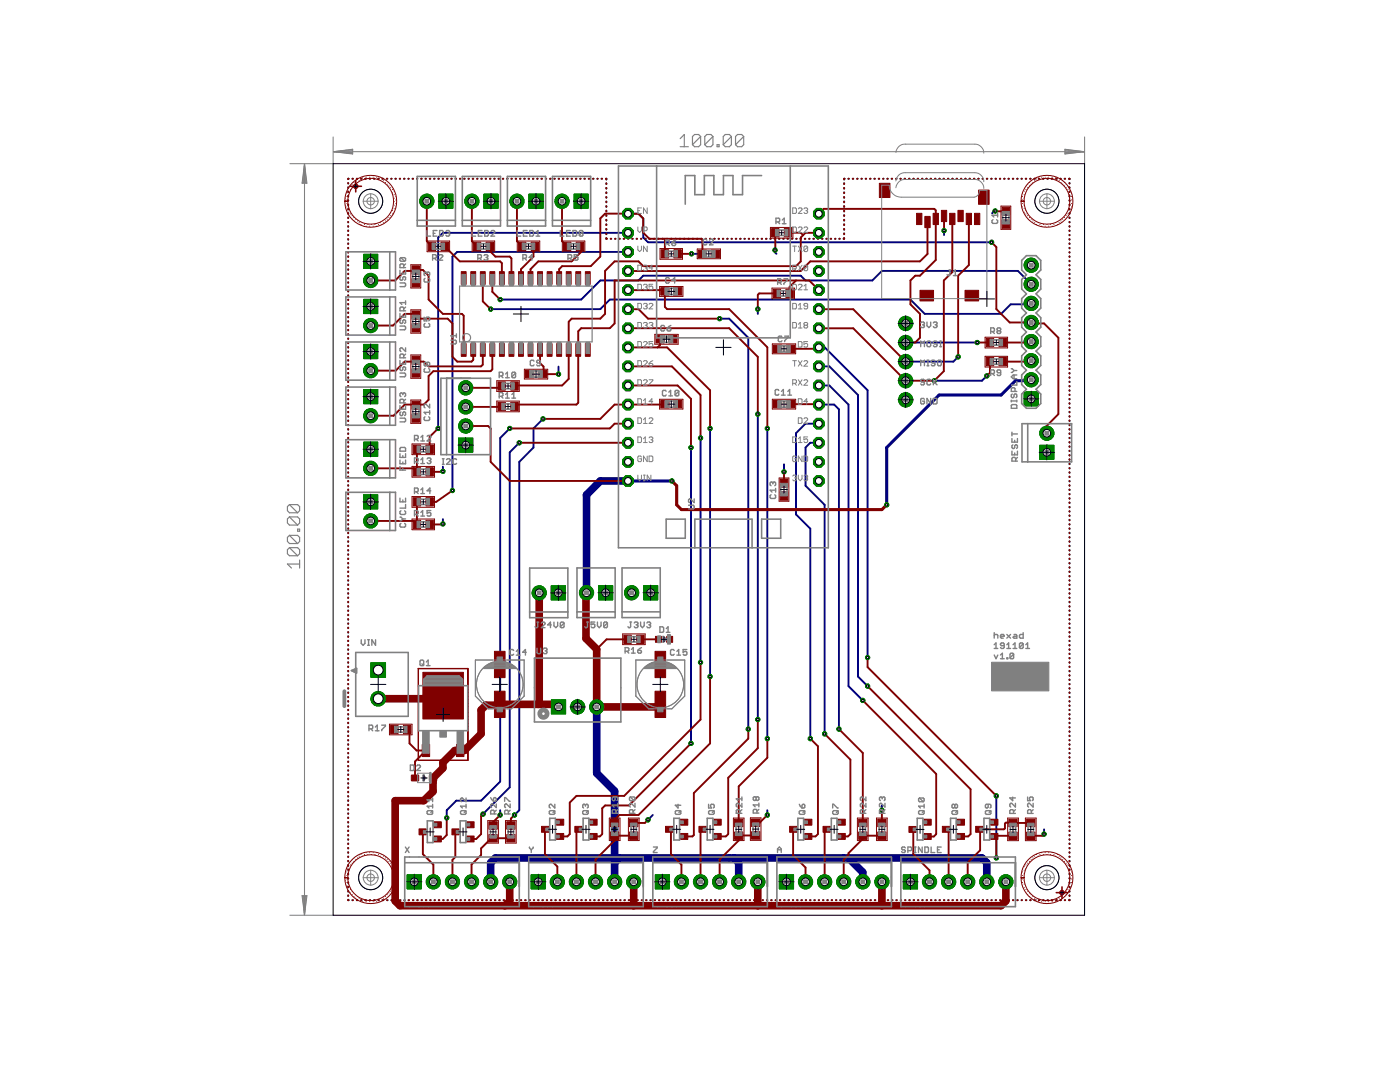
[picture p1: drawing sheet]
<svg xmlns="http://www.w3.org/2000/svg" width="279mm" height="216mm" viewBox="0 0 279 216" stroke-linecap="round" stroke-linejoin="round" font-family="sans-serif">
<path d="M125.3 96h-5.5l-2.7 2.7v19.6M125.3 96h.1M119.1 141.1v13.2l3.6 3.6v18.1M122.7 171.2h-23.8l-1 .9v3.9M122.7 172.1l.9-.9h72.4l.9 .9v3.9M146.5 171.2l.9 .9v3.9M169.3 171.2l2.9 2.9v1.9" fill="none" stroke="#000080" stroke-width="1.5"/>
<path d="M205.8 75.8l-.2 .2h-3l-2.8 2.8h-12.4l-10.4 10.5v11.4M125.3 96h8.8M134.1 96h.1" fill="none" stroke="#000080" stroke-width=".61"/>
<g fill="none" stroke="#000080" stroke-width=".38">
<path d="M69.5 36.5v.1M69.5 37.4v.1M69.5 38.2v.1M69.5 39.1v.1M69.5 40v.1M69.6 35.7l-.1 .1M70.3 35.7h.1M71.2 35.7h.1M72.1 35.7h.1M72.9 35.7h.1M73.8 35.7h.1M74.6 35.7h.1"/>
<path d="M75.5 35.7h.1M76.3 35.7h.1M77.2 35.7h.1M78.1 35.7h.1M78.9 35.7h.1M79.8 35.7h.1M80.6 35.7h.1M81.5 35.7h.1M82.3 35.7h.1M83.2 35.7h.1M84.1 35.7h.1M84.9 35.7h.1"/>
<path d="M85.8 35.7h.1M86.6 35.7h.1M87.5 35.7h.1M88.3 35.7h.1M89.2 35.7h.1M90.1 35.7h.1M90.9 35.7h.1M91.8 35.7h.1M92.6 35.7h.1M93.5 35.7h.1M94.3 35.7h.1M95.2 35.7h.1"/>
<path d="M96.1 35.7h.1M96.9 35.7h.1M97.8 35.7h.1M98.6 35.7h.1M99.5 35.7h.1M100.4 35.7h.1M101.2 35.7h.1M102.1 35.7h.1M102.9 35.7h.1M103.8 35.7h.1M104.6 35.7h.1M105.5 35.7h.1"/>
<path d="M106.3 35.7h.1M107.2 35.7h.1M108.1 35.7h.1M108.9 35.7h.1M109.8 35.7h.1M110.6 35.7h.1M111.5 35.7h.1M112.4 35.7h.1M113.2 35.7h.1M114.1 35.7h.1M114.9 35.7h.1M115.8 35.7h.1"/>
<path d="M116.6 35.7h.1M117.5 35.7h.1M118.3 35.7h.1M119.2 35.7h.1M120.1 35.7h.1M120.9 35.7l.1 .1M121 36.6v.1M121 37.5v.1M121 38.4v.1M121 39.3v.2M168.5 36.6v.1M168.5 37.5v.1"/>
<path d="M168.5 38.4v.1M168.5 39.3v.2M168.6 35.7l-.1 .1M169.3 35.7h.1M170.2 35.7h.1M171 35.7h.2M171.9 35.7h.1M172.8 35.7h.1M173.6 35.7h.1M174.5 35.7h.1M175.4 35.7h.1M176.2 35.7h.1"/>
<path d="M177.1 35.7h.1M177.9 35.7h.2M178.8 35.7h.1M179.7 35.7h.1M180.5 35.7h.1M181.4 35.7h.1M182.3 35.7h.1M183.1 35.7h.1M184 35.7h.1M184.8 35.7h.2M185.7 35.7h.1M186.6 35.7h.1"/>
<path d="M187.5 35.7h.1M188.3 35.7h.1M189.2 35.7h.1M190 35.7h.1M190.9 35.7h.1M191.8 35.7h.1M192.6 35.7h.1M193.5 35.7h.1M194.4 35.7h.1M195.2 35.7h.1M196.1 35.7h.1M196.9 35.7h.1"/>
<path d="M197.8 35.7h.1M198.7 35.7h.1M199.5 35.7h.1M200.4 35.7h.1M201.3 35.7h.1M202.1 35.7h.1M203 35.7h.1M203.9 35.7h.1M204.7 35.7h.1M205.6 35.7h.1M206.4 35.7h.1M207.3 35.7h.1"/>
<path d="M208.2 35.7h.1M209 35.7h.1M209.9 35.7h.1M210.8 35.7h.1M211.6 35.7h.1M212.5 35.7h.1M213.3 35.7l.1 .1M213.4 36.5v.1M213.4 37.4v.1M213.4 38.2v.1M213.4 39.1v.1M213.4 40v.1"/>
<path d="M69.5 40.8v.1M69.5 41.7v.1M69.5 42.5v.2M69.5 43.4v.1M69.5 44.3v.1M69.5 45.1v.1M69.5 46v.1M69.5 46.9h.1M69.5 47.7v.1M69.5 48.6v.1M69.5 49.4v.2M69.5 50.3v.1"/>
<path d="M69.5 51.2v.1M69.5 52v.1M69.5 52.9v.1M69.5 53.7v.1M69.5 54.6v.1M69.5 55.5v.1M69.5 56.3v.1M69.5 57.2v.1M69.5 58.1v.1M69.5 58.9v.1M69.5 59.8v.1M121 40.2v.2"/>
<path d="M121 41.1v.2M121 42v.2M121 42.9v.2M121 43.9v.1M121 44.8v.1M121 45.7v.1M121 46.6v.1M121 47.5l.1 .1M121.9 47.6h.1M122.7 47.6h.1M123.6 47.6h.1M124.5 47.6h.1"/>
<path d="M125.3 47.6h.1M125.3 46.5h-36.9l-1 .9v38.1M125.3 50.3h-34.1l-.9 .9v46.7M125.3 42.7h2.1l1 .9v3.8l.9 .9h68.6M126.2 47.6h.1M127 47.6h.1M127.9 47.6h.1M128.8 47.6h.1M129.6 47.6h.1M130.5 47.6h.1M131.3 47.6h.1M132.2 47.6h.1"/>
<path d="M133.1 47.6h.1M133.9 47.6h.1M134.8 47.6h.1M135.7 47.6h.1M136.5 47.6h.1M137.4 47.6h.1M138 50.7h1.2M138.2 47.6h.1M139.1 47.6h.1M140 47.6h.1M140.8 47.6h.1M141.7 47.6h.1"/>
<path d="M142.5 47.6h.1M143.4 47.6h.1M144.3 47.6h.1M145.1 47.6h.1M146 47.6h.1M146.8 47.6h.1M147.7 47.6h.1M148.6 47.6h.1M149.4 47.6h.1M150.3 47.6h.1M151.2 47.6h.1M152 47.6h.1"/>
<path d="M152.9 47.6h.1M153.7 47.6h.1M154.6 47.6h.1M154.7 49.9v.5l.3 .3M155.4 47.6h.2M156.3 47.6h.1M157.2 47.6h.1M158 47.6h.1M158.9 47.6h.1M159.7 47.6h.2M160.6 47.6h.1M161.5 47.6h.1"/>
<path d="M162.3 47.6h.1M163.2 47.6h.1M164.1 47.6h.1M164.9 47.6h.1M165.8 47.6h.1M166.6 47.6h.1M167.5 47.6h.1M168.5 47.5l-.1 .1M168.5 40.2v.2M168.5 41.1v.2M168.5 42v.2M168.5 42.9v.2"/>
<path d="M168.5 43.9v.1M168.5 44.8v.1M168.5 45.7v.1M168.5 46.6v.1M188.4 46v.9M198.6 42.1h-.2l-.4 .5M205.8 56.7l-2.6-2.6h-27.2l-1.9 1.9h-13.3l-1-1h-31.4l-1 1h-7.6l-3.8 3.8h-16.2M213.4 40.8v.1M213.4 41.7v.1M213.4 42.5v.2M213.4 43.4v.1M213.4 44.3v.1"/>
<path d="M213.4 45.1v.1M213.4 46v.1M213.4 46.9h.1M213.4 47.7v.1M213.4 48.6v.1M213.4 49.4v.2M213.4 50.3v.1M213.4 51.2v.1M213.4 52v.1M213.4 52.9v.1M213.4 53.7v.1M213.4 54.6v.1"/>
<path d="M213.4 55.5v.1M213.4 56.3v.1M213.4 57.2v.1M213.4 58.1v.1M213.4 58.9v.1M213.4 59.8v.1M69.5 60.6v.1M69.5 61.5v.1M69.5 62.4v.1M69.5 63.2v.1M69.5 64.1v.1M69.5 64.9v.1"/>
<path d="M69.5 65.8v.1M69.5 66.7v.1M69.5 67.5v.1M69.5 68.4v.1M69.5 69.3v.1M69.5 70.1v.1M69.5 71v.1M69.5 71.8v.1M69.5 72.7v.1M69.5 73.6v.1M69.5 74.4v.1M69.5 75.3v.1"/>
<path d="M69.5 76.2h.1M69.5 77v.1M69.5 77.9v.1M69.5 78.7v.1M69.5 79.6v.1M111.5 73.2v1.5M143.6 63.6h1.9l3.8 3.8v78.1M151.2 61.7v.9M163.4 73.1h2.1l5.7 5.7v56.2l1.9 1.9M163.4 69.3h1.2l8.5 8.6v53.3M163.4 76.9h2.1l3.8 3.8v56.2l2.9 2.9M180.7 68.3h14.3"/>
<path d="M191.2 71.2l-.9 1h-9.6M196.9 75l-.9 1h-9.5M205.8 60.5l-.2 .2h-3.9l-1.9 1.9h-15.2l-2.9-2.8h-60l-1.9 1.9h-21.9M213.4 60.6v.1M213.4 61.5v.1M213.4 62.4v.1M213.4 63.2v.1M213.4 64.1v.1M213.4 64.9v.1M213.4 65.8v.1M213.4 66.7v.1M213.4 67.5v.1"/>
<path d="M213.4 68.4v.1M213.4 69.3v.1M213.4 70.1v.1M213.4 71v.1M213.4 71.8v.1M213.4 72.7v.1M213.4 73.6v.1M213.4 74.4v.1M213.4 75.3v.1M213.4 76.2h.1M213.4 77v.1M213.4 77.9v.1"/>
<path d="M213.4 78.7v.1M213.4 79.6v.1M69.5 80.5v.1M69.5 81.3v.1M69.5 82.2v.1M69.5 83v.1M69.5 83.9v.1M69.5 84.8v.1M69.5 85.6v.1M69.5 86.5v.1M69.5 87.4h.1M69.5 88.2v.1"/>
<path d="M69.5 89.1v.1M69.5 89.9v.1M69.5 90.8v.1M69.5 91.7v.1M69.5 92.5v.1M69.5 93.4v.1M69.5 94.2v.1M69.5 95.1v.1M69.5 96v.1M69.5 96.8v.1M69.5 97.7v.1M69.5 98.6h.1"/>
<path d="M69.5 99.4v.1M88.4 93.1v1M101.7 85.5l-1.9 1.9v68.6l-3.8 3.8h-4.9l-1.9 1.9v1.5M103.6 88.3l-1.9 2v66.8l-5.3 5.3M108.4 83.6l-1.9 1.9v3.8l-2.9 2.9v69.5l-.9 .9M137.9 89.3v59M139.8 87.4v44.8M141.7 85.5v49.5M151.2 82.6v61M153.1 85.5v61.9M156.5 92.6v1.5M163.4 80.7h3.1l.9 1v63.8"/>
<path d="M163.4 88.3h-1.7l-.9 1v7.6l3.8 3.8v45.7M163.4 84.5h-2.7l-1.8 1.9v16.2l2.8 2.9v41.9M213.4 80.5v.1M213.4 81.3v.1M213.4 82.2v.1M213.4 83v.1M213.4 83.9v.1M213.4 84.8v.1M213.4 85.6v.1M213.4 86.5v.1M213.4 87.4h.1M213.4 88.2v.1"/>
<path d="M213.4 89.1v.1M213.4 89.9v.1M213.4 90.8v.1M213.4 91.7v.1M213.4 92.5v.1M213.4 93.4v.1M213.4 94.2v.1M213.4 95.1v.1M213.4 96v.1M213.4 96.8v.1M213.4 97.7v.1M213.4 98.6h.1"/>
<path d="M213.4 99.4v.1M69.5 100.3v.1M69.5 101.1v.1M69.5 102v.1M69.5 102.8v.2M69.5 103.7v.1M69.5 104.6v.1M69.5 105.4v.1M69.5 106.3v.1M69.5 107.2v.1M69.5 108v.1M69.5 108.9v.1"/>
<path d="M69.5 109.7v.2M69.5 110.6v.1M69.5 111.5v.1M69.5 112.3v.1M69.5 113.2v.1M69.5 114v.2M69.5 114.9v.1M69.5 115.8v.1M69.5 116.6v.1M69.5 117.5v.1M69.5 118.4v.1M69.5 119.2v.1"/>
<path d="M88.4 103.6v.9M213.4 100.3v.1M213.4 101.1v.1M213.4 102v.1M213.4 102.8v.2M213.4 103.7v.1M213.4 104.6v.1M213.4 105.4v.1M213.4 106.3v.1M213.4 107.2v.1M213.4 108v.1M213.4 108.9v.1"/>
<path d="M213.4 109.7v.2M213.4 110.6v.1M213.4 111.5v.1M213.4 112.3v.1M213.4 113.2v.1M213.4 114v.2M213.4 114.9v.1M213.4 115.8v.1M213.4 116.6v.1M213.4 117.5v.1M213.4 118.4v.1M213.4 119.2v.1"/>
<path d="M69.5 120.1v.1M69.5 120.9v.2M69.5 121.8v.1M69.5 122.7v.1M69.5 123.5v.1M69.5 124.4v.1M69.5 125.2v.1M69.5 126.1v.1M69.5 127v.1M69.5 127.8v.1M69.5 128.7v.1M69.5 129.6v.1"/>
<path d="M69.5 130.4v.1M69.5 131.3v.1M69.5 132.1v.1M69.5 133v.1M69.5 133.9v.1M69.5 134.7v.1M69.5 135.6v.1M69.5 136.5h.1M69.5 137.3v.1M69.5 138.2v.1M69.5 139v.1M69.5 139.9v.1"/>
<path d="M213.4 120.1v.1M213.4 120.9v.2M213.4 121.8v.1M213.4 122.7v.1M213.4 123.5v.1M213.4 124.4v.1M213.4 125.2v.1M213.4 126.1v.1M213.4 127v.1M213.4 127.8v.1M213.4 128.7v.1M213.4 129.6v.1"/>
<path d="M213.4 130.4v.1M213.4 131.3v.1M213.4 132.1v.1M213.4 133v.1M213.4 133.9v.1M213.4 134.7v.1M213.4 135.6v.1M213.4 136.5h.1M213.4 137.3v.1M213.4 138.2v.1M213.4 139v.1M213.4 139.9v.1"/>
<path d="M69.5 140.8v.1M69.5 141.6v.1M69.5 142.5v.1M69.5 143.3v.1M69.5 144.2v.1M69.5 145.1v.1M69.5 145.9v.1M69.5 146.8v.1M69.5 147.7h.1M69.5 148.5v.1M69.5 149.4v.1M69.5 150.2v.1"/>
<path d="M69.5 151.1v.1M69.5 152v.1M69.5 152.8v.1M69.5 153.7v.1M69.5 154.5v.1M69.5 155.4v.1M69.5 156.3v.1M69.5 157.1v.1M69.5 158v.1M69.5 158.9h.1M69.5 159.7v.1M198.8 158.8v12.4"/>
<path d="M213.4 140.8v.1M213.4 141.6v.1M213.4 142.5v.1M213.4 143.3v.1M213.4 144.2v.1M213.4 145.1v.1M213.4 145.9v.1M213.4 146.8v.1M213.4 147.7h.1M213.4 148.5v.1M213.4 149.4v.1M213.4 150.2v.1"/>
<path d="M213.4 151.1v.1M213.4 152v.1M213.4 152.8v.1M213.4 153.7v.1M213.4 154.5v.1M213.4 155.4v.1M213.4 156.3v.1M213.4 157.1v.1M213.4 158v.1M213.4 158.9h.1M213.4 159.7v.1M69.5 160.6v.1"/>
<path d="M69.5 161.4v.1M69.5 162.3v.1M69.5 163.2v.1M69.5 164v.1M69.5 164.9v.1M69.5 165.7v.1M69.5 166.6v.1M69.5 167.5v.1M69.5 168.3v.1M69.5 169.2v.1M69.5 170.1v.1M69.5 170.9v.1"/>
<path d="M69.5 171.8v.1M69.5 172.6v.1M69.5 173.5v.1M69.5 174.3v.2M69.5 175.2v.1M69.5 176.1v.1M69.5 176.9v.1M69.5 177.8v.1M69.5 178.7v.1M69.5 179.5l.1 .1M70.3 179.6h.1M71.2 179.6h.1"/>
<path d="M72.1 179.6h.1M72.9 179.6h.1M73.8 179.6h.1M74.7 179.6h.1M75.5 179.6h.1M76.4 179.6h.1M77.2 179.6h.1M78.1 179.6h.1M79 179.6h.1M79.8 179.6h.1M80.7 179.6h.1M81.5 179.6h.1"/>
<path d="M82.4 179.6h.1M83.3 179.6h.1M84.1 179.6h.1M85 179.6h.1M85.9 179.6h.1M86.7 179.6h.1M87.6 179.6h.1M88.4 179.6h.1M89.3 179.6h.1M90.1 179.6h.2M91 179.6h.1M91.9 179.6h.1"/>
<path d="M92.8 179.6h.1M93.6 179.6h.1M94.5 179.6h.1M95.3 179.6h.1M96.2 179.6h.1M97 179.6h.2M97.9 179.6h.1M98.8 179.6h.1M99.6 179.6h.1M99.8 161.7v.9M100.5 179.6h.1M101.4 179.6h.1"/>
<path d="M102.2 179.6h.1M103.1 179.6h.1M103.9 179.6h.1M104.8 179.6h.1M105.7 179.6h.1M106.5 179.6h.1M107.4 179.6h.1M108.2 179.6h.2M109.1 179.6h.1M110 179.6h.1M110.8 179.6h.1M111.7 179.6h.1"/>
<path d="M112.6 179.6h.1M113.4 179.6h.1M114.3 179.6h.1M115.1 179.6h.1M116 179.6h.1M116.9 179.6h.1M117.7 179.6h.1M118.6 179.6h.1M119.4 179.6h.1M120.3 179.6h.1M121.2 179.6h.1M122 179.6h.1"/>
<path d="M122.9 179.6h.1M123.8 179.6h.1M124.6 179.6h.1M125.5 179.6h.1M126.3 179.6h.1M127.2 179.6h.1M128.1 179.6h.1M128.9 179.6h.1M129.8 179.6h.1M130.3 162.6l-1 1M130.6 179.6h.1M131.5 179.6h.1"/>
<path d="M132.4 179.6h.1M133.2 179.6h.1M134.1 179.6h.1M135 179.6h.1M135.8 179.6h.1M136.7 179.6h.1M137.5 179.6h.1M138.4 179.6h.1M139.3 179.6h.1M140.1 179.6h.1M141 179.6h.1M141.8 179.6h.1"/>
<path d="M142.7 179.6h.1M143.6 179.6h.1M144.4 179.6h.1M145.3 179.6h.1M146.2 179.6h.1M147 179.6h.1M147.9 179.6h.1M148.7 179.6h.1M149.6 179.6h.1M150.5 179.6h.1M151.3 179.6h.1M152.2 179.6h.1"/>
<path d="M153 179.6h.1M153.1 161.7v.9M153.9 179.6h.1M154.8 179.6h.1M155.6 179.6h.1M156.5 179.6h.1M157.4 179.6h.1M158.2 179.6h.1M159.1 179.6h.1M159.9 179.6h.1M160.8 179.6h.1M161.6 179.6h.2"/>
<path d="M162.5 179.6h.1M163.4 179.6h.1M164.2 179.6h.1M165.1 179.6h.1M166 179.6h.1M166.8 179.6h.1M167.7 179.6h.1M168.6 179.6h.1M169.4 179.6h.1M170.3 179.6h.1M171.1 179.6h.1M172 179.6h.1"/>
<path d="M172.8 179.6h.2M173.7 179.6h.1M174.6 179.6h.1M175.5 179.6h.1M176 160.7v1M176.3 179.6h.1M177.2 179.6h.1M178 179.6h.1M178.9 179.6h.1M179.7 179.6h.2M180.6 179.6h.1M181.5 179.6h.1"/>
<path d="M182.3 179.6h.1M183.2 179.6h.1M184 179.6h.1M184.9 179.6h.1M185.8 179.6h.1M186.6 179.6h.1M187.5 179.6h.1M188.4 179.6h.1M189.2 179.6h.1M190.1 179.6h.1M190.9 179.6h.2M191.8 179.6h.1"/>
<path d="M192.7 179.6h.1M193.5 179.6h.1M194.4 179.6h.1M195.3 179.6h.1M196.1 179.6h.1M197 179.6h.1M197.8 179.6h.1M198.7 179.6h.1M199.6 179.6h.1M200.4 179.6h.1M201.3 179.6h.1M202.1 179.6h.1"/>
<path d="M203 179.6h.1M203.9 179.6h.1M204.7 179.6h.1M205.6 179.6h.1M206.5 179.6h.1M207.3 179.6h.1M208.2 179.6h.1M208.4 165.5v.9M209 179.6h.1M209.9 179.6h.1M210.8 179.6h.1M211.6 179.6h.1"/>
<path d="M212.5 179.6h.1M213.4 160.6v.1M213.4 161.4v.1M213.4 162.3v.1M213.4 163.2v.1M213.4 164v.1M213.4 164.9v.1M213.4 165.7v.1M213.4 166.6v.1M213.4 167.5v.1M213.4 168.3v.1M213.4 169.2v.1"/>
<path d="M213.4 170.1v.1M213.4 170.9v.1M213.4 171.8v.1M213.4 172.6v.1M213.4 173.5v.1M213.4 174.3v.2M213.4 175.2v.1M213.4 176.1v.1M213.4 176.9v.1M213.4 177.8v.1M213.4 178.7v.1M213.4 179.5l-.1 .1"/>
</g>
<circle cx="125.3" cy="42.7" r="1.15" fill="#008000" stroke="#008000" stroke-width=".2"/>
<circle cx="125.3" cy="42.7" r=".68" fill="#fff" stroke="#000" stroke-width=".2"/>
<circle cx="125.3" cy="46.5" r="1.15" fill="#008000" stroke="#008000" stroke-width=".2"/>
<circle cx="125.3" cy="46.5" r=".68" fill="#fff" stroke="#000" stroke-width=".2"/>
<circle cx="125.3" cy="50.3" r="1.15" fill="#008000" stroke="#008000" stroke-width=".2"/>
<circle cx="125.3" cy="50.3" r=".68" fill="#fff" stroke="#000" stroke-width=".2"/>
<circle cx="125.3" cy="54.1" r="1.15" fill="#008000" stroke="#008000" stroke-width=".2"/>
<circle cx="125.3" cy="54.1" r=".68" fill="#fff" stroke="#000" stroke-width=".2"/>
<circle cx="125.3" cy="57.9" r="1.15" fill="#008000" stroke="#008000" stroke-width=".2"/>
<circle cx="125.3" cy="57.9" r=".68" fill="#fff" stroke="#000" stroke-width=".2"/>
<circle cx="125.3" cy="61.7" r="1.15" fill="#008000" stroke="#008000" stroke-width=".2"/>
<circle cx="125.3" cy="61.7" r=".68" fill="#fff" stroke="#000" stroke-width=".2"/>
<circle cx="125.3" cy="65.5" r="1.15" fill="#008000" stroke="#008000" stroke-width=".2"/>
<circle cx="125.3" cy="65.5" r=".68" fill="#fff" stroke="#000" stroke-width=".2"/>
<circle cx="125.3" cy="69.3" r="1.15" fill="#008000" stroke="#008000" stroke-width=".2"/>
<circle cx="125.3" cy="69.3" r=".68" fill="#fff" stroke="#000" stroke-width=".2"/>
<circle cx="125.3" cy="73.1" r="1.15" fill="#008000" stroke="#008000" stroke-width=".2"/>
<circle cx="125.3" cy="73.1" r=".68" fill="#fff" stroke="#000" stroke-width=".2"/>
<circle cx="125.3" cy="76.9" r="1.15" fill="#008000" stroke="#008000" stroke-width=".2"/>
<circle cx="125.3" cy="76.9" r=".68" fill="#fff" stroke="#000" stroke-width=".2"/>
<circle cx="125.3" cy="80.7" r="1.15" fill="#008000" stroke="#008000" stroke-width=".2"/>
<circle cx="125.3" cy="80.7" r=".68" fill="#fff" stroke="#000" stroke-width=".2"/>
<circle cx="125.3" cy="84.5" r="1.15" fill="#008000" stroke="#008000" stroke-width=".2"/>
<circle cx="125.3" cy="84.5" r=".68" fill="#fff" stroke="#000" stroke-width=".2"/>
<circle cx="125.3" cy="88.3" r="1.15" fill="#008000" stroke="#008000" stroke-width=".2"/>
<circle cx="125.3" cy="88.3" r=".68" fill="#fff" stroke="#000" stroke-width=".2"/>
<circle cx="125.3" cy="92.2" r="1.15" fill="#008000" stroke="#008000" stroke-width=".2"/>
<circle cx="125.3" cy="92.2" r=".68" fill="#fff" stroke="#000" stroke-width=".2"/>
<circle cx="125.3" cy="96" r="1.15" fill="#008000" stroke="#008000" stroke-width=".2"/>
<circle cx="125.3" cy="96" r=".68" fill="#fff" stroke="#000" stroke-width=".2"/>
<circle cx="163.4" cy="42.7" r="1.15" fill="#008000" stroke="#008000" stroke-width=".2"/>
<circle cx="163.4" cy="42.7" r=".68" fill="#fff" stroke="#000" stroke-width=".2"/>
<circle cx="163.4" cy="46.5" r="1.15" fill="#008000" stroke="#008000" stroke-width=".2"/>
<circle cx="163.4" cy="46.5" r=".68" fill="#fff" stroke="#000" stroke-width=".2"/>
<circle cx="163.4" cy="50.3" r="1.15" fill="#008000" stroke="#008000" stroke-width=".2"/>
<circle cx="163.4" cy="50.3" r=".68" fill="#fff" stroke="#000" stroke-width=".2"/>
<circle cx="163.4" cy="54.1" r="1.15" fill="#008000" stroke="#008000" stroke-width=".2"/>
<circle cx="163.4" cy="54.1" r=".68" fill="#fff" stroke="#000" stroke-width=".2"/>
<circle cx="163.4" cy="57.9" r="1.15" fill="#008000" stroke="#008000" stroke-width=".2"/>
<circle cx="163.4" cy="57.9" r=".68" fill="#fff" stroke="#000" stroke-width=".2"/>
<circle cx="163.4" cy="61.7" r="1.15" fill="#008000" stroke="#008000" stroke-width=".2"/>
<circle cx="163.4" cy="61.7" r=".68" fill="#fff" stroke="#000" stroke-width=".2"/>
<circle cx="163.4" cy="65.5" r="1.15" fill="#008000" stroke="#008000" stroke-width=".2"/>
<circle cx="163.4" cy="65.5" r=".68" fill="#fff" stroke="#000" stroke-width=".2"/>
<circle cx="163.4" cy="69.3" r="1.15" fill="#008000" stroke="#008000" stroke-width=".2"/>
<circle cx="163.4" cy="69.3" r=".68" fill="#fff" stroke="#000" stroke-width=".2"/>
<circle cx="163.4" cy="73.1" r="1.15" fill="#008000" stroke="#008000" stroke-width=".2"/>
<circle cx="163.4" cy="73.1" r=".68" fill="#fff" stroke="#000" stroke-width=".2"/>
<circle cx="163.4" cy="76.9" r="1.15" fill="#008000" stroke="#008000" stroke-width=".2"/>
<circle cx="163.4" cy="76.9" r=".68" fill="#fff" stroke="#000" stroke-width=".2"/>
<circle cx="163.4" cy="80.7" r="1.15" fill="#008000" stroke="#008000" stroke-width=".2"/>
<circle cx="163.4" cy="80.7" r=".68" fill="#fff" stroke="#000" stroke-width=".2"/>
<circle cx="163.4" cy="84.5" r="1.15" fill="#008000" stroke="#008000" stroke-width=".2"/>
<circle cx="163.4" cy="84.5" r=".68" fill="#fff" stroke="#000" stroke-width=".2"/>
<circle cx="163.4" cy="88.3" r="1.15" fill="#008000" stroke="#008000" stroke-width=".2"/>
<circle cx="163.4" cy="88.3" r=".68" fill="#fff" stroke="#000" stroke-width=".2"/>
<circle cx="163.4" cy="92.2" r="1.15" fill="#008000" stroke="#008000" stroke-width=".2"/>
<circle cx="163.4" cy="92.2" r=".68" fill="#fff" stroke="#000" stroke-width=".2"/>
<circle cx="163.4" cy="96" r="1.15" fill="#008000" stroke="#008000" stroke-width=".2"/>
<circle cx="163.4" cy="96" r=".68" fill="#fff" stroke="#000" stroke-width=".2"/>
<path d="M110 139.6h2.9v2.9h-2.9z" fill="#008000" stroke="#008000" stroke-width=".2"/>
<circle cx="111.5" cy="141.1" r=".76" fill="#fff" stroke="#000" stroke-width=".2"/>
<circle cx="115.3" cy="141.1" r="1.42" fill="#008000" stroke="#008000" stroke-width=".2"/>
<circle cx="115.3" cy="141.1" r=".76" fill="#fff" stroke="#000" stroke-width=".2"/>
<circle cx="119.1" cy="141.1" r="1.42" fill="#008000" stroke="#008000" stroke-width=".2"/>
<circle cx="119.1" cy="141.1" r=".76" fill="#fff" stroke="#000" stroke-width=".2"/>
<circle cx="180.7" cy="79.8" r="1.42" fill="#008000" stroke="#008000" stroke-width=".2"/>
<circle cx="180.7" cy="79.8" r=".76" fill="#fff" stroke="#000" stroke-width=".2"/>
<path d="M74 132.2h2.9v3h-2.9z" fill="#008000" stroke="#008000" stroke-width=".2"/>
<circle cx="75.5" cy="133.7" r=".97" fill="#fff" stroke="#000" stroke-width=".2"/>
<circle cx="75.5" cy="139.4" r="1.46" fill="#008000" stroke="#008000" stroke-width=".2"/>
<circle cx="75.5" cy="139.4" r=".97" fill="#fff" stroke="#000" stroke-width=".2"/>
<path d="M81.3 174.5h2.8v2.9h-2.8z" fill="#008000" stroke="#008000" stroke-width=".2"/>
<circle cx="82.7" cy="176" r=".76" fill="#fff" stroke="#000" stroke-width=".2"/>
<circle cx="86.5" cy="176" r="1.42" fill="#008000" stroke="#008000" stroke-width=".2"/>
<circle cx="86.5" cy="176" r=".76" fill="#fff" stroke="#000" stroke-width=".2"/>
<circle cx="90.3" cy="176" r="1.42" fill="#008000" stroke="#008000" stroke-width=".2"/>
<circle cx="90.3" cy="176" r=".76" fill="#fff" stroke="#000" stroke-width=".2"/>
<circle cx="94.1" cy="176" r="1.42" fill="#008000" stroke="#008000" stroke-width=".2"/>
<circle cx="94.1" cy="176" r=".76" fill="#fff" stroke="#000" stroke-width=".2"/>
<circle cx="97.9" cy="176" r="1.42" fill="#008000" stroke="#008000" stroke-width=".2"/>
<circle cx="97.9" cy="176" r=".76" fill="#fff" stroke="#000" stroke-width=".2"/>
<circle cx="101.7" cy="176" r="1.42" fill="#008000" stroke="#008000" stroke-width=".2"/>
<circle cx="101.7" cy="176" r=".76" fill="#fff" stroke="#000" stroke-width=".2"/>
<circle cx="180.7" cy="72.2" r="1.42" fill="#008000" stroke="#008000" stroke-width=".2"/>
<circle cx="180.7" cy="72.2" r=".76" fill="#fff" stroke="#000" stroke-width=".2"/>
<circle cx="180.7" cy="68.3" r="1.42" fill="#008000" stroke="#008000" stroke-width=".2"/>
<circle cx="180.7" cy="68.3" r=".76" fill="#fff" stroke="#000" stroke-width=".2"/>
<circle cx="180.7" cy="76" r="1.42" fill="#008000" stroke="#008000" stroke-width=".2"/>
<circle cx="180.7" cy="76" r=".76" fill="#fff" stroke="#000" stroke-width=".2"/>
<path d="M106 174.5h2.8v2.9h-2.8z" fill="#008000" stroke="#008000" stroke-width=".2"/>
<circle cx="107.4" cy="176" r=".76" fill="#fff" stroke="#000" stroke-width=".2"/>
<circle cx="111.2" cy="176" r="1.42" fill="#008000" stroke="#008000" stroke-width=".2"/>
<circle cx="111.2" cy="176" r=".76" fill="#fff" stroke="#000" stroke-width=".2"/>
<circle cx="115" cy="176" r="1.42" fill="#008000" stroke="#008000" stroke-width=".2"/>
<circle cx="115" cy="176" r=".76" fill="#fff" stroke="#000" stroke-width=".2"/>
<circle cx="118.9" cy="176" r="1.42" fill="#008000" stroke="#008000" stroke-width=".2"/>
<circle cx="118.9" cy="176" r=".76" fill="#fff" stroke="#000" stroke-width=".2"/>
<circle cx="122.7" cy="176" r="1.42" fill="#008000" stroke="#008000" stroke-width=".2"/>
<circle cx="122.7" cy="176" r=".76" fill="#fff" stroke="#000" stroke-width=".2"/>
<circle cx="126.5" cy="176" r="1.42" fill="#008000" stroke="#008000" stroke-width=".2"/>
<circle cx="126.5" cy="176" r=".76" fill="#fff" stroke="#000" stroke-width=".2"/>
<path d="M130.8 174.5h2.8v2.9h-2.8z" fill="#008000" stroke="#008000" stroke-width=".2"/>
<circle cx="132.2" cy="176" r=".76" fill="#fff" stroke="#000" stroke-width=".2"/>
<circle cx="136" cy="176" r="1.42" fill="#008000" stroke="#008000" stroke-width=".2"/>
<circle cx="136" cy="176" r=".76" fill="#fff" stroke="#000" stroke-width=".2"/>
<circle cx="139.8" cy="176" r="1.42" fill="#008000" stroke="#008000" stroke-width=".2"/>
<circle cx="139.8" cy="176" r=".76" fill="#fff" stroke="#000" stroke-width=".2"/>
<circle cx="143.6" cy="176" r="1.42" fill="#008000" stroke="#008000" stroke-width=".2"/>
<circle cx="143.6" cy="176" r=".76" fill="#fff" stroke="#000" stroke-width=".2"/>
<circle cx="147.4" cy="176" r="1.42" fill="#008000" stroke="#008000" stroke-width=".2"/>
<circle cx="147.4" cy="176" r=".76" fill="#fff" stroke="#000" stroke-width=".2"/>
<circle cx="151.2" cy="176" r="1.42" fill="#008000" stroke="#008000" stroke-width=".2"/>
<circle cx="151.2" cy="176" r=".76" fill="#fff" stroke="#000" stroke-width=".2"/>
<path d="M155.5 174.5h2.9v2.9h-2.9z" fill="#008000" stroke="#008000" stroke-width=".2"/>
<circle cx="157" cy="176" r=".76" fill="#fff" stroke="#000" stroke-width=".2"/>
<circle cx="160.8" cy="176" r="1.42" fill="#008000" stroke="#008000" stroke-width=".2"/>
<circle cx="160.8" cy="176" r=".76" fill="#fff" stroke="#000" stroke-width=".2"/>
<circle cx="164.6" cy="176" r="1.42" fill="#008000" stroke="#008000" stroke-width=".2"/>
<circle cx="164.6" cy="176" r=".76" fill="#fff" stroke="#000" stroke-width=".2"/>
<circle cx="168.4" cy="176" r="1.42" fill="#008000" stroke="#008000" stroke-width=".2"/>
<circle cx="168.4" cy="176" r=".76" fill="#fff" stroke="#000" stroke-width=".2"/>
<circle cx="172.2" cy="176" r="1.42" fill="#008000" stroke="#008000" stroke-width=".2"/>
<circle cx="172.2" cy="176" r=".76" fill="#fff" stroke="#000" stroke-width=".2"/>
<circle cx="176" cy="176" r="1.42" fill="#008000" stroke="#008000" stroke-width=".2"/>
<circle cx="176" cy="176" r=".76" fill="#fff" stroke="#000" stroke-width=".2"/>
<path d="M180.3 174.5h2.8v2.9h-2.8z" fill="#008000" stroke="#008000" stroke-width=".2"/>
<circle cx="181.7" cy="176" r=".76" fill="#fff" stroke="#000" stroke-width=".2"/>
<circle cx="185.5" cy="176" r="1.42" fill="#008000" stroke="#008000" stroke-width=".2"/>
<circle cx="185.5" cy="176" r=".76" fill="#fff" stroke="#000" stroke-width=".2"/>
<circle cx="189.3" cy="176" r="1.42" fill="#008000" stroke="#008000" stroke-width=".2"/>
<circle cx="189.3" cy="176" r=".76" fill="#fff" stroke="#000" stroke-width=".2"/>
<circle cx="193.1" cy="176" r="1.42" fill="#008000" stroke="#008000" stroke-width=".2"/>
<circle cx="193.1" cy="176" r=".76" fill="#fff" stroke="#000" stroke-width=".2"/>
<circle cx="196.9" cy="176" r="1.42" fill="#008000" stroke="#008000" stroke-width=".2"/>
<circle cx="196.9" cy="176" r=".76" fill="#fff" stroke="#000" stroke-width=".2"/>
<circle cx="200.7" cy="176" r="1.42" fill="#008000" stroke="#008000" stroke-width=".2"/>
<circle cx="200.7" cy="176" r=".76" fill="#fff" stroke="#000" stroke-width=".2"/>
<path d="M72.6 88.2h2.8v2.9h-2.8z" fill="#008000" stroke="#008000" stroke-width=".2"/>
<circle cx="74" cy="89.6" r=".76" fill="#fff" stroke="#000" stroke-width=".2"/>
<circle cx="74" cy="93.5" r="1.42" fill="#008000" stroke="#008000" stroke-width=".2"/>
<circle cx="74" cy="93.5" r=".76" fill="#fff" stroke="#000" stroke-width=".2"/>
<path d="M72.6 98.7h2.8v2.9h-2.8z" fill="#008000" stroke="#008000" stroke-width=".2"/>
<circle cx="74" cy="100.1" r=".76" fill="#fff" stroke="#000" stroke-width=".2"/>
<circle cx="74" cy="103.9" r="1.42" fill="#008000" stroke="#008000" stroke-width=".2"/>
<circle cx="74" cy="103.9" r=".76" fill="#fff" stroke="#000" stroke-width=".2"/>
<path d="M204.4 78.2h2.8v2.8h-2.8z" fill="#008000" stroke="#008000" stroke-width=".2"/>
<circle cx="205.8" cy="79.6" r=".76" fill="#fff" stroke="#000" stroke-width=".2"/>
<circle cx="205.8" cy="75.8" r="1.42" fill="#008000" stroke="#008000" stroke-width=".2"/>
<circle cx="205.8" cy="75.8" r=".76" fill="#fff" stroke="#000" stroke-width=".2"/>
<circle cx="205.8" cy="72" r="1.42" fill="#008000" stroke="#008000" stroke-width=".2"/>
<circle cx="205.8" cy="72" r=".76" fill="#fff" stroke="#000" stroke-width=".2"/>
<circle cx="205.8" cy="68.2" r="1.42" fill="#008000" stroke="#008000" stroke-width=".2"/>
<circle cx="205.8" cy="68.2" r=".76" fill="#fff" stroke="#000" stroke-width=".2"/>
<circle cx="205.8" cy="64.3" r="1.42" fill="#008000" stroke="#008000" stroke-width=".2"/>
<circle cx="205.8" cy="64.3" r=".76" fill="#fff" stroke="#000" stroke-width=".2"/>
<circle cx="205.8" cy="60.5" r="1.42" fill="#008000" stroke="#008000" stroke-width=".2"/>
<circle cx="205.8" cy="60.5" r=".76" fill="#fff" stroke="#000" stroke-width=".2"/>
<circle cx="205.8" cy="56.7" r="1.42" fill="#008000" stroke="#008000" stroke-width=".2"/>
<circle cx="205.8" cy="56.7" r=".76" fill="#fff" stroke="#000" stroke-width=".2"/>
<circle cx="205.8" cy="52.9" r="1.42" fill="#008000" stroke="#008000" stroke-width=".2"/>
<circle cx="205.8" cy="52.9" r=".76" fill="#fff" stroke="#000" stroke-width=".2"/>
<circle cx="180.7" cy="64.5" r="1.42" fill="#008000" stroke="#008000" stroke-width=".2"/>
<circle cx="180.7" cy="64.5" r=".76" fill="#fff" stroke="#000" stroke-width=".2"/>
<path d="M72.6 50.7h2.8v2.9h-2.8z" fill="#008000" stroke="#008000" stroke-width=".2"/>
<circle cx="74" cy="52.2" r=".76" fill="#fff" stroke="#000" stroke-width=".2"/>
<circle cx="74" cy="56" r="1.42" fill="#008000" stroke="#008000" stroke-width=".2"/>
<circle cx="74" cy="56" r=".76" fill="#fff" stroke="#000" stroke-width=".2"/>
<path d="M72.6 59.7h2.8v2.9h-2.8z" fill="#008000" stroke="#008000" stroke-width=".2"/>
<circle cx="74" cy="61.2" r=".76" fill="#fff" stroke="#000" stroke-width=".2"/>
<circle cx="74" cy="65" r="1.42" fill="#008000" stroke="#008000" stroke-width=".2"/>
<circle cx="74" cy="65" r=".76" fill="#fff" stroke="#000" stroke-width=".2"/>
<path d="M72.6 68.7h2.8v2.9h-2.8z" fill="#008000" stroke="#008000" stroke-width=".2"/>
<circle cx="74" cy="70.1" r=".76" fill="#fff" stroke="#000" stroke-width=".2"/>
<circle cx="74" cy="74" r="1.42" fill="#008000" stroke="#008000" stroke-width=".2"/>
<circle cx="74" cy="74" r=".76" fill="#fff" stroke="#000" stroke-width=".2"/>
<path d="M87.6 38.7h2.8v2.9h-2.8z" fill="#008000" stroke="#008000" stroke-width=".2"/>
<circle cx="89" cy="40.2" r=".76" fill="#fff" stroke="#000" stroke-width=".2"/>
<circle cx="85.2" cy="40.2" r="1.42" fill="#008000" stroke="#008000" stroke-width=".2"/>
<circle cx="85.2" cy="40.2" r=".76" fill="#fff" stroke="#000" stroke-width=".2"/>
<path d="M96.6 38.7h2.8v2.9h-2.8z" fill="#008000" stroke="#008000" stroke-width=".2"/>
<circle cx="98" cy="40.2" r=".76" fill="#fff" stroke="#000" stroke-width=".2"/>
<circle cx="94.2" cy="40.2" r="1.42" fill="#008000" stroke="#008000" stroke-width=".2"/>
<circle cx="94.2" cy="40.2" r=".76" fill="#fff" stroke="#000" stroke-width=".2"/>
<path d="M105.6 38.7h2.8v2.9h-2.8z" fill="#008000" stroke="#008000" stroke-width=".2"/>
<circle cx="107" cy="40.2" r=".76" fill="#fff" stroke="#000" stroke-width=".2"/>
<circle cx="103.2" cy="40.2" r="1.42" fill="#008000" stroke="#008000" stroke-width=".2"/>
<circle cx="103.2" cy="40.2" r=".76" fill="#fff" stroke="#000" stroke-width=".2"/>
<path d="M114.6 38.7h2.8v2.9h-2.8z" fill="#008000" stroke="#008000" stroke-width=".2"/>
<circle cx="116" cy="40.2" r=".76" fill="#fff" stroke="#000" stroke-width=".2"/>
<circle cx="112.2" cy="40.2" r="1.42" fill="#008000" stroke="#008000" stroke-width=".2"/>
<circle cx="112.2" cy="40.2" r=".76" fill="#fff" stroke="#000" stroke-width=".2"/>
<path d="M91.5 87.4h2.9v2.8h-2.9z" fill="#008000" stroke="#008000" stroke-width=".2"/>
<circle cx="92.9" cy="88.8" r=".76" fill="#fff" stroke="#000" stroke-width=".2"/>
<circle cx="92.9" cy="85" r="1.42" fill="#008000" stroke="#008000" stroke-width=".2"/>
<circle cx="92.9" cy="85" r=".76" fill="#fff" stroke="#000" stroke-width=".2"/>
<circle cx="92.9" cy="81.2" r="1.42" fill="#008000" stroke="#008000" stroke-width=".2"/>
<circle cx="92.9" cy="81.2" r=".76" fill="#fff" stroke="#000" stroke-width=".2"/>
<circle cx="92.9" cy="77.4" r="1.42" fill="#008000" stroke="#008000" stroke-width=".2"/>
<circle cx="92.9" cy="77.4" r=".76" fill="#fff" stroke="#000" stroke-width=".2"/>
<path d="M72.6 77.7h2.8v2.9h-2.8z" fill="#008000" stroke="#008000" stroke-width=".2"/>
<circle cx="74" cy="79.1" r=".76" fill="#fff" stroke="#000" stroke-width=".2"/>
<circle cx="74" cy="83" r="1.42" fill="#008000" stroke="#008000" stroke-width=".2"/>
<circle cx="74" cy="83" r=".76" fill="#fff" stroke="#000" stroke-width=".2"/>
<path d="M110 116.9h2.8v2.8h-2.8z" fill="#008000" stroke="#008000" stroke-width=".2"/>
<circle cx="111.4" cy="118.3" r=".76" fill="#fff" stroke="#000" stroke-width=".2"/>
<circle cx="107.6" cy="118.3" r="1.42" fill="#008000" stroke="#008000" stroke-width=".2"/>
<circle cx="107.6" cy="118.3" r=".76" fill="#fff" stroke="#000" stroke-width=".2"/>
<path d="M119.4 116.9h2.9v2.8h-2.9z" fill="#008000" stroke="#008000" stroke-width=".2"/>
<circle cx="120.9" cy="118.3" r=".76" fill="#fff" stroke="#000" stroke-width=".2"/>
<circle cx="117.1" cy="118.3" r="1.42" fill="#008000" stroke="#008000" stroke-width=".2"/>
<circle cx="117.1" cy="118.3" r=".76" fill="#fff" stroke="#000" stroke-width=".2"/>
<path d="M128.4 116.9h2.9v2.8h-2.9z" fill="#008000" stroke="#008000" stroke-width=".2"/>
<circle cx="129.9" cy="118.3" r=".76" fill="#fff" stroke="#000" stroke-width=".2"/>
<circle cx="126" cy="118.3" r="1.42" fill="#008000" stroke="#008000" stroke-width=".2"/>
<circle cx="126" cy="118.3" r=".76" fill="#fff" stroke="#000" stroke-width=".2"/>
<path d="M207.5 88.8h2.8v2.9h-2.8z" fill="#008000" stroke="#008000" stroke-width=".2"/>
<circle cx="208.9" cy="90.3" r=".76" fill="#fff" stroke="#000" stroke-width=".2"/>
<circle cx="208.9" cy="86.4" r="1.42" fill="#008000" stroke="#008000" stroke-width=".2"/>
<circle cx="208.9" cy="86.4" r=".76" fill="#fff" stroke="#000" stroke-width=".2"/>
<circle cx="177" cy="100.7" r=".42" fill="#008000" stroke="#008000" stroke-width=".2"/>
<circle cx="177" cy="100.7" r=".23" fill="#fff" stroke="#000" stroke-width=".2"/>
<circle cx="134.1" cy="96" r=".42" fill="#008000" stroke="#008000" stroke-width=".2"/>
<circle cx="134.1" cy="96" r=".23" fill="#fff" stroke="#000" stroke-width=".2"/>
<circle cx="156.5" cy="94.1" r=".42" fill="#008000" stroke="#008000" stroke-width=".2"/>
<circle cx="156.5" cy="94.1" r=".23" fill="#fff" stroke="#000" stroke-width=".2"/>
<circle cx="188.4" cy="46" r=".42" fill="#008000" stroke="#008000" stroke-width=".2"/>
<circle cx="188.4" cy="46" r=".23" fill="#fff" stroke="#000" stroke-width=".2"/>
<circle cx="198.6" cy="42.1" r=".42" fill="#008000" stroke="#008000" stroke-width=".2"/>
<circle cx="198.6" cy="42.1" r=".23" fill="#fff" stroke="#000" stroke-width=".2"/>
<circle cx="154.7" cy="49.9" r=".42" fill="#008000" stroke="#008000" stroke-width=".2"/>
<circle cx="154.7" cy="49.9" r=".23" fill="#fff" stroke="#000" stroke-width=".2"/>
<circle cx="138" cy="50.7" r=".42" fill="#008000" stroke="#008000" stroke-width=".2"/>
<circle cx="138" cy="50.7" r=".23" fill="#fff" stroke="#000" stroke-width=".2"/>
<circle cx="111.5" cy="74.7" r=".42" fill="#008000" stroke="#008000" stroke-width=".2"/>
<circle cx="111.5" cy="74.7" r=".23" fill="#fff" stroke="#000" stroke-width=".2"/>
<circle cx="99.8" cy="162.6" r=".42" fill="#008000" stroke="#008000" stroke-width=".2"/>
<circle cx="99.8" cy="162.6" r=".23" fill="#fff" stroke="#000" stroke-width=".2"/>
<circle cx="129.3" cy="163.6" r=".42" fill="#008000" stroke="#008000" stroke-width=".2"/>
<circle cx="129.3" cy="163.6" r=".23" fill="#fff" stroke="#000" stroke-width=".2"/>
<circle cx="153.1" cy="162.6" r=".42" fill="#008000" stroke="#008000" stroke-width=".2"/>
<circle cx="153.1" cy="162.6" r=".23" fill="#fff" stroke="#000" stroke-width=".2"/>
<circle cx="176" cy="161.7" r=".42" fill="#008000" stroke="#008000" stroke-width=".2"/>
<circle cx="176" cy="161.7" r=".23" fill="#fff" stroke="#000" stroke-width=".2"/>
<circle cx="208.4" cy="166.4" r=".42" fill="#008000" stroke="#008000" stroke-width=".2"/>
<circle cx="208.4" cy="166.4" r=".23" fill="#fff" stroke="#000" stroke-width=".2"/>
<circle cx="88.4" cy="104.5" r=".42" fill="#008000" stroke="#008000" stroke-width=".2"/>
<circle cx="88.4" cy="104.5" r=".23" fill="#fff" stroke="#000" stroke-width=".2"/>
<circle cx="88.4" cy="94.1" r=".42" fill="#008000" stroke="#008000" stroke-width=".2"/>
<circle cx="88.4" cy="94.1" r=".23" fill="#fff" stroke="#000" stroke-width=".2"/>
<circle cx="151.2" cy="61.7" r=".42" fill="#008000" stroke="#008000" stroke-width=".2"/>
<circle cx="151.2" cy="61.7" r=".23" fill="#fff" stroke="#000" stroke-width=".2"/>
<circle cx="186.5" cy="76" r=".42" fill="#008000" stroke="#008000" stroke-width=".2"/>
<circle cx="186.5" cy="76" r=".23" fill="#fff" stroke="#000" stroke-width=".2"/>
<circle cx="196.9" cy="75" r=".42" fill="#008000" stroke="#008000" stroke-width=".2"/>
<circle cx="196.9" cy="75" r=".23" fill="#fff" stroke="#000" stroke-width=".2"/>
<circle cx="191.2" cy="71.2" r=".42" fill="#008000" stroke="#008000" stroke-width=".2"/>
<circle cx="191.2" cy="71.2" r=".23" fill="#fff" stroke="#000" stroke-width=".2"/>
<circle cx="195" cy="68.3" r=".42" fill="#008000" stroke="#008000" stroke-width=".2"/>
<circle cx="195" cy="68.3" r=".23" fill="#fff" stroke="#000" stroke-width=".2"/>
<circle cx="102.7" cy="162.6" r=".42" fill="#008000" stroke="#008000" stroke-width=".2"/>
<circle cx="102.7" cy="162.6" r=".23" fill="#fff" stroke="#000" stroke-width=".2"/>
<circle cx="108.4" cy="83.6" r=".42" fill="#008000" stroke="#008000" stroke-width=".2"/>
<circle cx="108.4" cy="83.6" r=".23" fill="#fff" stroke="#000" stroke-width=".2"/>
<circle cx="103.6" cy="88.3" r=".42" fill="#008000" stroke="#008000" stroke-width=".2"/>
<circle cx="103.6" cy="88.3" r=".23" fill="#fff" stroke="#000" stroke-width=".2"/>
<circle cx="96.4" cy="162.4" r=".42" fill="#008000" stroke="#008000" stroke-width=".2"/>
<circle cx="96.4" cy="162.4" r=".23" fill="#fff" stroke="#000" stroke-width=".2"/>
<circle cx="101.7" cy="85.5" r=".42" fill="#008000" stroke="#008000" stroke-width=".2"/>
<circle cx="101.7" cy="85.5" r=".23" fill="#fff" stroke="#000" stroke-width=".2"/>
<circle cx="89.2" cy="163.2" r=".42" fill="#008000" stroke="#008000" stroke-width=".2"/>
<circle cx="89.2" cy="163.2" r=".23" fill="#fff" stroke="#000" stroke-width=".2"/>
<circle cx="141.7" cy="85.5" r=".42" fill="#008000" stroke="#008000" stroke-width=".2"/>
<circle cx="141.7" cy="85.5" r=".23" fill="#fff" stroke="#000" stroke-width=".2"/>
<circle cx="141.7" cy="135" r=".42" fill="#008000" stroke="#008000" stroke-width=".2"/>
<circle cx="141.7" cy="135" r=".23" fill="#fff" stroke="#000" stroke-width=".2"/>
<circle cx="137.9" cy="89.3" r=".42" fill="#008000" stroke="#008000" stroke-width=".2"/>
<circle cx="137.9" cy="89.3" r=".23" fill="#fff" stroke="#000" stroke-width=".2"/>
<circle cx="137.9" cy="148.3" r=".42" fill="#008000" stroke="#008000" stroke-width=".2"/>
<circle cx="137.9" cy="148.3" r=".23" fill="#fff" stroke="#000" stroke-width=".2"/>
<circle cx="139.8" cy="87.4" r=".42" fill="#008000" stroke="#008000" stroke-width=".2"/>
<circle cx="139.8" cy="87.4" r=".23" fill="#fff" stroke="#000" stroke-width=".2"/>
<circle cx="139.8" cy="132.2" r=".42" fill="#008000" stroke="#008000" stroke-width=".2"/>
<circle cx="139.8" cy="132.2" r=".23" fill="#fff" stroke="#000" stroke-width=".2"/>
<circle cx="153.1" cy="85.5" r=".42" fill="#008000" stroke="#008000" stroke-width=".2"/>
<circle cx="153.1" cy="85.5" r=".23" fill="#fff" stroke="#000" stroke-width=".2"/>
<circle cx="153.1" cy="147.4" r=".42" fill="#008000" stroke="#008000" stroke-width=".2"/>
<circle cx="153.1" cy="147.4" r=".23" fill="#fff" stroke="#000" stroke-width=".2"/>
<circle cx="151.2" cy="82.6" r=".42" fill="#008000" stroke="#008000" stroke-width=".2"/>
<circle cx="151.2" cy="82.6" r=".23" fill="#fff" stroke="#000" stroke-width=".2"/>
<circle cx="151.2" cy="143.6" r=".42" fill="#008000" stroke="#008000" stroke-width=".2"/>
<circle cx="151.2" cy="143.6" r=".23" fill="#fff" stroke="#000" stroke-width=".2"/>
<circle cx="143.6" cy="63.6" r=".42" fill="#008000" stroke="#008000" stroke-width=".2"/>
<circle cx="143.6" cy="63.6" r=".23" fill="#fff" stroke="#000" stroke-width=".2"/>
<circle cx="149.3" cy="145.5" r=".42" fill="#008000" stroke="#008000" stroke-width=".2"/>
<circle cx="149.3" cy="145.5" r=".23" fill="#fff" stroke="#000" stroke-width=".2"/>
<circle cx="167.4" cy="145.5" r=".42" fill="#008000" stroke="#008000" stroke-width=".2"/>
<circle cx="167.4" cy="145.5" r=".23" fill="#fff" stroke="#000" stroke-width=".2"/>
<circle cx="164.6" cy="146.4" r=".42" fill="#008000" stroke="#008000" stroke-width=".2"/>
<circle cx="164.6" cy="146.4" r=".23" fill="#fff" stroke="#000" stroke-width=".2"/>
<circle cx="161.7" cy="147.4" r=".42" fill="#008000" stroke="#008000" stroke-width=".2"/>
<circle cx="161.7" cy="147.4" r=".23" fill="#fff" stroke="#000" stroke-width=".2"/>
<circle cx="173.1" cy="136.9" r=".42" fill="#008000" stroke="#008000" stroke-width=".2"/>
<circle cx="173.1" cy="136.9" r=".23" fill="#fff" stroke="#000" stroke-width=".2"/>
<circle cx="173.1" cy="131.2" r=".42" fill="#008000" stroke="#008000" stroke-width=".2"/>
<circle cx="173.1" cy="131.2" r=".23" fill="#fff" stroke="#000" stroke-width=".2"/>
<circle cx="198.8" cy="158.8" r=".42" fill="#008000" stroke="#008000" stroke-width=".2"/>
<circle cx="198.8" cy="158.8" r=".23" fill="#fff" stroke="#000" stroke-width=".2"/>
<circle cx="198.8" cy="171.2" r=".42" fill="#008000" stroke="#008000" stroke-width=".2"/>
<circle cx="198.8" cy="171.2" r=".23" fill="#fff" stroke="#000" stroke-width=".2"/>
<circle cx="172.2" cy="139.8" r=".42" fill="#008000" stroke="#008000" stroke-width=".2"/>
<circle cx="172.2" cy="139.8" r=".23" fill="#fff" stroke="#000" stroke-width=".2"/>
<circle cx="87.4" cy="85.5" r=".42" fill="#008000" stroke="#008000" stroke-width=".2"/>
<circle cx="87.4" cy="85.5" r=".23" fill="#fff" stroke="#000" stroke-width=".2"/>
<circle cx="90.3" cy="97.9" r=".42" fill="#008000" stroke="#008000" stroke-width=".2"/>
<circle cx="90.3" cy="97.9" r=".23" fill="#fff" stroke="#000" stroke-width=".2"/>
<circle cx="197.9" cy="48.3" r=".42" fill="#008000" stroke="#008000" stroke-width=".2"/>
<circle cx="197.9" cy="48.3" r=".23" fill="#fff" stroke="#000" stroke-width=".2"/>
<circle cx="99.8" cy="59.8" r=".42" fill="#008000" stroke="#008000" stroke-width=".2"/>
<circle cx="99.8" cy="59.8" r=".23" fill="#fff" stroke="#000" stroke-width=".2"/>
<circle cx="97.9" cy="61.7" r=".42" fill="#008000" stroke="#008000" stroke-width=".2"/>
<circle cx="97.9" cy="61.7" r=".23" fill="#fff" stroke="#000" stroke-width=".2"/>
<g fill="#800000" stroke="#800000" stroke-width=".2">
<path d="M82.1 154.7h1.4v1.1h-1.4z" fill-rule="evenodd"/>
<path d="M85.7 154.7h1.4v1.1h-1.4z" fill-rule="evenodd"/>
<circle cx="71" cy="37.2" r=".47"/>
<circle cx="211.9" cy="178.1" r=".47"/>
</g>
<path d="M69.8 37.2h2.3M71 36v2.3M210.8 178.1h2.3M211.9 177v2.3" fill="none" stroke="#800000" stroke-width=".32"/>
<g fill="#800000" stroke="#800000" stroke-width=".2">
<path d="M84.4 134.2h8.1v9.3h-8.1z"/>
<path d="M84.3 148.5h1.4v2.5h-1.4z"/>
<path d="M91.1 148.5h1.5v2.5h-1.5z"/>
<path d="M78 144.7h1.4v1.7h-1.4z"/>
<path d="M80.5 144.7h1.5v1.7h-1.5z"/>
<path d="M130.7 130h2.1v5.2h-2.1z"/>
<path d="M130.7 137.9h2.1v5.3h-2.1z"/>
<path d="M98.7 130h2.1v5.2h-2.1z"/>
<path d="M98.7 137.9h2.1v5.3h-2.1z"/>
<path d="M133.1 127h1.1v1.2h-1.1z"/>
<path d="M130.8 127h1.2v1.2h-1.2z"/>
<path d="M127.1 126.7h1.4v1.7h-1.4z"/>
<path d="M124.5 126.7h1.5v1.7h-1.5z"/>
<path d="M195.3 37.9h2.1v2.9h-2.1z"/>
<path d="M175.5 36.6h2.1v2.8h-2.1z"/>
<path d="M192.6 57.9h2.7v2.1h-2.7z"/>
<path d="M183.6 57.9h2.7v2.1h-2.7z"/>
<path d="M194.5 42.6h1v2.2h-1z"/>
<path d="M192.8 42.6h1.1v2.2h-1.1z"/>
<path d="M191.2 42h1v2.2h-1z"/>
<path d="M189.5 42.6h1.1v2.2h-1.1z"/>
<path d="M187.9 42h1v2.2h-1z"/>
<path d="M186.2 42.6h1.1v2.2h-1.1z"/>
<path d="M184.6 43.2h1v2.2h-1z"/>
<path d="M182.9 42.6h1.1v2.2h-1.1z"/>
<path d="M200 43.9h1.5v1.7h-1.5z"/>
<path d="M200 41.3h1.5v1.7h-1.5z"/>
<path d="M155.7 98.1h1.5v1.7h-1.5z"/>
<path d="M155.7 95.6h1.5v1.6h-1.5z"/>
<path d="M101.1 166.5h1.7v1.5h-1.7z"/>
<path d="M101.1 164h1.7v1.5h-1.7z"/>
<path d="M93.2 166.8h1.4v1.2h-1.4z"/>
<path d="M93.2 164h1.4v1.2h-1.4z"/>
<path d="M90.2 165.4h1.4v1.2h-1.4z"/>
<path d="M86.6 166.8h1.5v1.2h-1.5z"/>
<path d="M86.6 164h1.5v1.2h-1.5z"/>
<path d="M83.6 165.4h1.5v1.2h-1.5z"/>
<path d="M97.6 166.5h1.6v1.5h-1.6z"/>
<path d="M97.6 164h1.6v1.5h-1.6z"/>
<path d="M121.8 166h1.7v1.5h-1.7z"/>
<path d="M121.8 163.5h1.7v1.5h-1.7z"/>
<path d="M117.7 166.3h1.5v1.2h-1.5z"/>
<path d="M117.7 163.5h1.5v1.2h-1.5z"/>
<path d="M114.7 164.9h1.5v1.2h-1.5z"/>
<path d="M111.1 166.3h1.4v1.2h-1.4z"/>
<path d="M111.1 163.5h1.4v1.2h-1.4z"/>
<path d="M108.1 164.9h1.4v1.2h-1.4z"/>
<path d="M125.6 166h1.7v1.5h-1.7z"/>
<path d="M125.6 163.5h1.7v1.5h-1.7z"/>
<path d="M146.6 166h1.7v1.5h-1.7z"/>
<path d="M146.6 163.5h1.7v1.5h-1.7z"/>
<path d="M142.5 166.3h1.4v1.2h-1.4z"/>
<path d="M142.5 163.5h1.4v1.2h-1.4z"/>
<path d="M139.5 164.9h1.4v1.2h-1.4z"/>
<path d="M135.8 166.3h1.5v1.2h-1.5z"/>
<path d="M135.8 163.5h1.5v1.2h-1.5z"/>
<path d="M132.8 164.9h1.5v1.2h-1.5z"/>
<path d="M150 166h1.6v1.4h-1.6z"/>
<path d="M150 163.4h1.6v1.5h-1.6z"/>
<path d="M171.4 166h1.6v1.5h-1.6z"/>
<path d="M171.4 163.5h1.6v1.5h-1.6z"/>
<path d="M167.3 166.3h1.4v1.2h-1.4z"/>
<path d="M167.3 163.5h1.4v1.2h-1.4z"/>
<path d="M164.3 164.9h1.4v1.2h-1.4z"/>
<path d="M160.6 166.3h1.4v1.2h-1.4z"/>
<path d="M160.6 163.5h1.4v1.2h-1.4z"/>
<path d="M157.6 164.9h1.4v1.2h-1.4z"/>
<path d="M175.2 166h1.6v1.5h-1.6z"/>
<path d="M175.2 163.5h1.6v1.5h-1.6z"/>
<path d="M156.8 57.7h1.5v1.7h-1.5z"/>
<path d="M154.3 57.7h1.5v1.7h-1.5z"/>
<path d="M156.5 45.6h1.5v1.7h-1.5z"/>
<path d="M154 45.6h1.5v1.7h-1.5z"/>
<path d="M201.3 163.5h1.7v1.5h-1.7z"/>
<path d="M201.3 166h1.7v1.5h-1.7z"/>
<path d="M191.1 166.3h1.4v1.2h-1.4z"/>
<path d="M191.1 163.5h1.4v1.2h-1.4z"/>
<path d="M188.1 164.9h1.4v1.2h-1.4z"/>
<path d="M184.4 166.3h1.4v1.2h-1.4z"/>
<path d="M184.4 163.5h1.4v1.2h-1.4z"/>
<path d="M181.4 164.9h1.4v1.2h-1.4z"/>
<path d="M204.9 163.5h1.6v1.5h-1.6z"/>
<path d="M204.9 166h1.6v1.5h-1.6z"/>
<path d="M197.7 166.3h1.5v1.2h-1.5z"/>
<path d="M197.7 163.5h1.5v1.2h-1.5z"/>
<path d="M194.7 164.9h1.5v1.2h-1.5z"/>
<path d="M82.5 88.8h1.4v1.7h-1.4z"/>
<path d="M85 88.8h1.5v1.7h-1.5z"/>
<path d="M82.5 93.3h1.4v1.7h-1.4z"/>
<path d="M85 93.3h1.5v1.7h-1.5z"/>
<path d="M82.5 99.3h1.4v1.7h-1.4z"/>
<path d="M85 99.3h1.5v1.7h-1.5z"/>
<path d="M82.5 103.8h1.4v1.7h-1.4z"/>
<path d="M85 103.8h1.5v1.7h-1.5z"/>
<path d="M131.9 79.9h1.6v1.5h-1.6z"/>
<path d="M134.4 79.9h1.7v1.5h-1.7z"/>
<path d="M156.9 68.9h1.7v1.4h-1.7z"/>
<path d="M154.4 68.9h1.6v1.4h-1.6z"/>
<path d="M130.9 67h1.7v1.4h-1.7z"/>
<path d="M133.5 67h1.6v1.4h-1.6z"/>
<path d="M131.9 57.4h1.6v1.5h-1.6z"/>
<path d="M134.4 57.4h1.7v1.5h-1.7z"/>
<path d="M156.9 79.9h1.7v1.5h-1.7z"/>
<path d="M154.4 79.9h1.6v1.5h-1.6z"/>
<path d="M92.1 68.6h.9v2.5h-.9z"/>
<path d="M94 68.6h.9v2.5h-.9z"/>
<path d="M95.9 68.6h.9v2.5h-.9z"/>
<path d="M97.8 68.6h.9v2.5h-.9z"/>
<path d="M99.7 68.6h.9v2.5h-.9z"/>
<path d="M101.6 68.6h1v2.5h-1z"/>
<path d="M103.5 68.6h1v2.5h-1z"/>
<path d="M105.4 68.6h1v2.5h-1z"/>
<path d="M107.3 68.6h1v2.5h-1z"/>
<path d="M109.2 68.6h1v2.5h-1z"/>
<path d="M107.3 54.2h1v2.5h-1z"/>
<path d="M109.2 54.2h1v2.5h-1z"/>
<path d="M111.1 54.2h1v2.5h-1z"/>
<path d="M113 54.2h1v2.5h-1z"/>
<path d="M114.9 54.2h1v2.5h-1z"/>
<path d="M116.8 54.2h1v2.5h-1z"/>
<path d="M116.8 68.6h1v2.5h-1z"/>
<path d="M114.9 68.6h1v2.5h-1z"/>
<path d="M113 68.6h1v2.5h-1z"/>
<path d="M111.1 68.6h1v2.5h-1z"/>
<path d="M105.4 54.2h1v2.5h-1z"/>
<path d="M103.5 54.2h1v2.5h-1z"/>
<path d="M101.6 54.2h1v2.5h-1z"/>
<path d="M99.7 54.2h.9v2.5h-.9z"/>
<path d="M97.8 54.2h.9v2.5h-.9z"/>
<path d="M95.9 54.2h.9v2.5h-.9z"/>
<path d="M94 54.2h.9v2.5h-.9z"/>
<path d="M92.1 54.2h.9v2.5h-.9z"/>
<path d="M104.9 73.9h1.6v1.5h-1.6z"/>
<path d="M107.4 73.9h1.7v1.5h-1.7z"/>
<path d="M132 49.8h1.4v1.7h-1.4z"/>
<path d="M134.5 49.8h1.5v1.7h-1.5z"/>
<path d="M141.9 49.9h1.7v1.5h-1.7z"/>
<path d="M139.4 49.9h1.6v1.5h-1.6z"/>
<path d="M115 48.3h1.5v1.7h-1.5z"/>
<path d="M112.5 48.3h1.4v1.7h-1.4z"/>
<path d="M106 48.3h1.5v1.7h-1.5z"/>
<path d="M103.5 48.3h1.4v1.7h-1.4z"/>
<path d="M97 48.3h1.5v1.7h-1.5z"/>
<path d="M94.5 48.3h1.4v1.7h-1.4z"/>
<path d="M88 48.3h1.5v1.7h-1.5z"/>
<path d="M85.5 48.3h1.5v1.7h-1.5z"/>
<path d="M82.2 53h1.5v1.7h-1.5z"/>
<path d="M82.2 55.6h1.5v1.7h-1.5z"/>
<path d="M82.2 62.1h1.5v1.6h-1.5z"/>
<path d="M82.2 64.6h1.5v1.7h-1.5z"/>
<path d="M82.2 71.1h1.5v1.6h-1.5z"/>
<path d="M82.2 73.6h1.5v1.6h-1.5z"/>
<path d="M99.4 80.3h1.5v1.6h-1.5z"/>
<path d="M101.9 80.3h1.5v1.6h-1.5z"/>
<path d="M99.4 76.2h1.5v1.7h-1.5z"/>
<path d="M101.9 76.2h1.5v1.7h-1.5z"/>
<path d="M82.2 80.1h1.5v1.6h-1.5z"/>
<path d="M82.2 82.6h1.5v1.6h-1.5z"/>
<path d="M199.4 71.3h1.5v1.7h-1.5z"/>
<path d="M196.8 71.3h1.5v1.7h-1.5z"/>
<path d="M199.4 67.5h1.5v1.7h-1.5z"/>
<path d="M196.8 67.5h1.5v1.7h-1.5z"/>
</g>
<path d="M107.6 118.3v22.1l-.2 .1M117.1 118.3l-.2 .1v9l2.2 2.1v11.6h13.1l-.4-.6M88.4 138.8l-.6 .6h-12.3M111.5 141.1l-.5-.6h-11.3l-.2 .2h-2.5l-1 1v4.7l-3.3 3.4h-1.9l-2.4 2.3v1.2l-2 1.9v2.7l-1.8 1.9h-5.7v20l.9 .9h120l.9-.9v-3.8M101.7 176v3.8l-.9 .9M126.5 176v4.7M151.2 176v4.7M176 176v4.7" fill="none" stroke="#800000" stroke-width="1.5"/>
<g fill="none" stroke="#800000" stroke-width=".38">
<path d="M69.5 36.5v.1M69.5 37.4v.1M69.5 38.2v.1M69.5 39.1v.1M69.5 40v.1M69.6 35.7l-.1 .1M70.3 35.7h.1M71.2 35.7h.1M72.1 35.7h.1M72.9 35.7h.1M73.8 35.7h.1M74.6 35.7h.1"/>
<path d="M75.5 35.7h.1M76.3 35.7h.1M77.2 35.7h.1M78.1 35.7h.1M78.9 35.7h.1M79.8 35.7h.1M80.6 35.7h.1M81.5 35.7h.1M82.3 35.7h.1M83.2 35.7h.1M84.1 35.7h.1M84.9 35.7h.1"/>
<path d="M85.8 35.7h.1M86.6 35.7h.1M87.5 35.7h.1M88.3 35.7h.1M89.2 35.7h.1M90.1 35.7h.1M90.9 35.7h.1M91.8 35.7h.1M92.6 35.7h.1M93.5 35.7h.1M94.3 35.7h.1M95.2 35.7h.1"/>
<path d="M96.1 35.7h.1M96.9 35.7h.1M97.8 35.7h.1M98.6 35.7h.1M99.5 35.7h.1M100.4 35.7h.1M101.2 35.7h.1M102.1 35.7h.1M102.9 35.7h.1M103.8 35.7h.1M104.6 35.7h.1M105.5 35.7h.1"/>
<path d="M106.3 35.7h.1M107.2 35.7h.1M108.1 35.7h.1M108.9 35.7h.1M109.8 35.7h.1M110.6 35.7h.1M111.5 35.7h.1M112.4 35.7h.1M113.2 35.7h.1M114.1 35.7h.1M114.9 35.7h.1M115.8 35.7h.1"/>
<path d="M116.6 35.7h.1M117.5 35.7h.1M118.3 35.7h.1M119.2 35.7h.1M120.1 35.7h.1M120.9 35.7l.1 .1M121 36.6v.1M121 37.5v.1M121 38.4v.1M121 39.3v.2M168.5 36.6v.1M168.5 37.5v.1"/>
<path d="M168.5 38.4v.1M168.5 39.3v.2M168.6 35.7l-.1 .1M169.3 35.7h.1M170.2 35.7h.1M171 35.7h.2M171.9 35.7h.1M172.8 35.7h.1M173.6 35.7h.1M174.5 35.7h.1M175.4 35.7h.1M176.2 35.7h.1"/>
<path d="M177.1 35.7h.1M177.9 35.7h.2M178.8 35.7h.1M179.7 35.7h.1M180.5 35.7h.1M181.4 35.7h.1M182.3 35.7h.1M183.1 35.7h.1M184 35.7h.1M184.8 35.7h.2M185.7 35.7h.1M186.6 35.7h.1"/>
<path d="M187.5 35.7h.1M188.3 35.7h.1M189.2 35.7h.1M190 35.7h.1M190.9 35.7h.1M191.8 35.7h.1M192.6 35.7h.1M193.5 35.7h.1M194.4 35.7h.1M195.2 35.7h.1M196.1 35.7h.1M196.9 35.7h.1"/>
<path d="M197.8 35.7h.1M198.7 35.7h.1M199.5 35.7h.1M200.4 35.7h.1M201.3 35.7h.1M202.1 35.7h.1M203 35.7h.1M203.9 35.7h.1M204.7 35.7h.1M205.6 35.7h.1M206.4 35.7h.1M207.3 35.7h.1"/>
<path d="M208.2 35.7h.1M209 35.7h.1M209.9 35.7h.1M210.8 35.7h.1M211.6 35.7h.1M212.5 35.7h.1M213.3 35.7l.1 .1M213.4 36.5v.1M213.4 37.4v.1M213.4 38.2v.1M213.4 39.1v.1M213.4 40v.1"/>
<path d="M69.5 40.8v.1M69.5 41.7v.1M69.5 42.5v.2M69.5 43.4v.1M69.5 44.3v.1M69.5 45.1v.1M69.5 46v.1M69.5 46.9h.1M69.5 47.7v.1M69.5 48.6v.1M69.5 49.4v.2M69.5 50.3v.1"/>
<path d="M69.5 51.2v.1M69.5 52v.1M69.5 52.9v.1M69.5 53.7v.1M69.5 54.6v.1M69.5 55.5v.1M69.5 56.3v.1M69.5 57.2v.1M69.5 58.1v.1M69.5 58.9v.1M69.5 59.8v.1M74 56h4.9l1.9-1.9h2l.2-.2h1.4l1.1 1.1v4.8l2.9 2.8h3.8l.3 .4v6.8"/>
<path d="M85.2 40.2v7.9l1 1M88.8 49.1l3 3.1h8l.4 .3v3M94.2 40.2v7.9l1 1M96.4 55.5v4.6l1.5 1.6M97.7 49.1l.2 .2v.9l1 1h2.8l.4 .4v3.9M98.3 55.5v2.7l1.5 1.6M103.2 40.2v7.9l1 1M106.7 49.1l-.2 .3v1.8l-2.5 2.5v1.8M112.2 40.2v7.9l1 1M115.7 49.1l.3 .3v.8l-1.9 2h-6.7l-1.5 1.5v1.8M121 40.2v.2M121 41.1v.2"/>
<path d="M121 42v.2M121 42.9v.2M121 43.9v.1M121 44.8v.1M121 45.7v.1M121 46.6v.1M121 47.5l.1 .1M121.9 47.6h.1M122.7 47.6h.1M123.6 47.6h.1M124.5 47.6h.1M125.3 47.6h.1"/>
<path d="M125.3 57.9h7.1l.3 .2v3.1l.4 .5h12.4l7.6 7.6v16.2M126.2 47.6h.1M127 47.6h.1M127.9 47.6h.1M128.8 47.6h.1M132.7 47.6v3.1M135.2 50.7h2.8M140 47.6l.2 .3v2.8M140.1 47.6h-10.5l-1.2-1.2v-2.8l-1-.9-6.6-.1-1 1v7.6l-1.9 1.9h-5.7l-.6 .6v1.8M140.8 47.6h.1M141.7 47.6h.1M142.5 47.6h.1"/>
<path d="M143.4 47.6h.1M144.3 47.6h.1M145.1 47.6h.1M146 47.6h.1M146.8 47.6h.1M147.7 47.6h.1M148.6 47.6h.1M149.4 47.6h.1M150.3 47.6h.1M151.2 47.6h.1M152 47.6h.1M152.9 47.6h.1"/>
<path d="M153.7 47.6h.1M154.6 47.6h.1M154.7 46.4v3.5M155 58.5h-3.5l-.3 .3v2.9M155.4 47.6h.2M156.3 47.6h.1M157.2 47.6h.1M157.3 46.4h2.5l.5 .5M158 47.6h.1M158.9 56l-1.3 1.2v1.3M158.9 47.6h.1M159.7 47.6h.2"/>
<path d="M160.6 47.6h.1M161.5 47.6h.1M162.3 47.6h.1M163.2 47.6h.1M163.4 57.9l-1.9-1.9h-38.8v8.5l-1 1h-5.7l-.6 .6v14.3l-.4 .3h-12l-.3 .4M163.4 42.7l1-1h22.1l.3 .3v9.9l-3.2 3.1h-1l-.9 1v4.7l1.9 1.9v4.8l-1 .9h-1.9M163.4 46.5h-2.7l-.9 .9v4.8l-.9 .9h-30.5l-1-.9h-4.7l-1.9 1.9v8.5l-1 1h-5.7l-.6 .6v11.4l-1.3 1.3h-9.4l-.1 .1M164.1 47.6h.1M164.9 47.6h.1M165.8 47.6h.1M166.6 47.6h.1M167.5 47.6h.1"/>
<path d="M168.5 47.5l-.1 .1M168.5 40.2v.2M168.5 41.1v.2M168.5 42v.2M168.5 42.9v.2M168.5 43.9v.1M168.5 44.8v.1M168.5 45.7v.1M168.5 46.6v.1M185.1 44.3v6.4l-1.5 1.5h-21.9l-1.9 1.9h-34.5M188.4 43.1v2.9M190.1 43.7v10.6l-1.7 1.7v18.1l-1.9 1.9h-5.8l-10.4-10.5h-6.9"/>
<path d="M193.4 43.7v9.2l-2.2 2.1v16.2M197.9 48.3l.9 1v12.4l2.7 2.6h4.3l.2 .2h2.4l2.8 2.9v15.2l-2.3 2.4v1.4M198.6 42.1l2.1 .1M213.4 40.8v.1M213.4 41.7v.1M213.4 42.5v.2M213.4 43.4v.1M213.4 44.3v.1M213.4 45.1v.1M213.4 46v.1M213.4 46.9h.1M213.4 47.7v.1"/>
<path d="M213.4 48.6v.1M213.4 49.4v.2M213.4 50.3v.1M213.4 51.2v.1M213.4 52v.1M213.4 52.9v.1M213.4 53.7v.1M213.4 54.6v.1M213.4 55.5v.1M213.4 56.3v.1M213.4 57.2v.1M213.4 58.1v.1"/>
<path d="M213.4 58.9v.1M213.4 59.8v.1M69.5 60.6v.1M69.5 61.5v.1M69.5 62.4v.1M69.5 63.2v.1M69.5 64.1v.1M69.5 64.9v.1M69.5 65.8v.1M69.5 66.7v.1M69.5 67.5v.1M69.5 68.4v.1"/>
<path d="M69.5 69.3v.1M69.5 70.1v.1M69.5 71v.1M69.5 71.8v.1M69.5 72.7v.1M69.5 73.6v.1M69.5 74.4v.1M69.5 75.3v.1M69.5 76.2h.1M69.5 77v.1M69.5 77.9v.1M69.5 78.7v.1"/>
<path d="M69.5 79.6v.1M74 65h4.4l2.4-2.4h1.9l1 1h5.6l1 .9v6.7l.9 1h2.9l.3-.4v-2M96.4 69.8v2.9l-.4 .4h-10.5l-.9-.9h-1.3l-.3-.3-.3 .3h-1.9l-1.8 1.8h-5M98.3 69.8v3.9l-.4 .4h-11.4l-1 .9v4.8l-.9 .9h-1.5l-.1 .2-.2-.2h-2l-2.3 2.3h-4.5M100.1 77l-.3 .4h-6.9M107.8 69.8v2.7l.7 .7v1.2l-.3 .3h3.3M125.3 65.5h20.2l5.7 5.7v11.4M125.3 61.7h2.1l1.9 1.9h14.3M125.3 73.1h8.8l5.7 5.7v8.6M125.3 69.3h7.8l8.6 8.6v7.6M125.3 76.9h9.9l2.7 2.7v9.7M125.3 65.5h.1"/>
<path d="M131.7 67.7v1.1l-.5 .5M163.4 61.7h6.9l10.4 10.5M163.4 69.3l-.3 .3h-5.4M195 68.3h2.6M197.6 72.2v2.2l-.7 .6M205.8 68.2l-.2 .1h-5.5M205.8 72l-.2 .2h-5.5M213.4 60.6v.1M213.4 61.5v.1M213.4 62.4v.1M213.4 63.2v.1M213.4 64.1v.1"/>
<path d="M213.4 64.9v.1M213.4 65.8v.1M213.4 66.7v.1M213.4 67.5v.1M213.4 68.4v.1M213.4 69.3v.1M213.4 70.1v.1M213.4 71v.1M213.4 71.8v.1M213.4 72.7v.1M213.4 73.6v.1M213.4 74.4v.1"/>
<path d="M213.4 75.3v.1M213.4 76.2h.1M213.4 77v.1M213.4 77.9v.1M213.4 78.7v.1M213.4 79.6v.1M69.5 80.5v.1M69.5 81.3v.1M69.5 82.2v.1M69.5 83v.1M69.5 83.9v.1M69.5 84.8v.1"/>
<path d="M69.5 85.6v.1M69.5 86.5v.1M69.5 87.4h.1M69.5 88.2v.1M69.5 89.1v.1M69.5 89.9v.1M69.5 90.8v.1M69.5 91.7v.1M69.5 92.5v.1M69.5 93.4v.1M69.5 94.2v.1M69.5 95.1v.1"/>
<path d="M69.5 96v.1M69.5 96.8v.1M69.5 97.7v.1M69.5 98.6h.1M69.5 99.4v.1M83.2 89.6v4.5l-.7-.6h-8.5M87.4 85.5l-1.7 1.7v2.4M88.4 94.1h-2.7M90.3 97.9l-3.2 2.2h-1.4M92.9 85h4.5l.5 .5v6.7l3.8 3.8h23.6M100.1 81.1l-7.2 .1M125.3 80.7v.1"/>
<path d="M125.3 88.3l-21.6 .1M125.3 84.5h-2.6l-1 1h-20M132.7 80.6l-10 .1-2.9 2.9h-11.4M156.5 94.1v2.3M157.7 80.6l5.7 .1M213.4 80.5v.1M213.4 81.3v.1M213.4 82.2v.1M213.4 83v.1M213.4 83.9v.1M213.4 84.8v.1M213.4 85.6v.1"/>
<path d="M213.4 86.5v.1M213.4 87.4h.1M213.4 88.2v.1M213.4 89.1v.1M213.4 89.9v.1M213.4 90.8v.1M213.4 91.7v.1M213.4 92.5v.1M213.4 93.4v.1M213.4 94.2v.1M213.4 95.1v.1M213.4 96v.1"/>
<path d="M213.4 96.8v.1M213.4 97.7v.1M213.4 98.6h.1M213.4 99.4v.1M69.5 100.3v.1M69.5 101.1v.1M69.5 102v.1M69.5 102.8v.2M69.5 103.7v.1M69.5 104.6v.1M69.5 105.4v.1M69.5 106.3v.1"/>
<path d="M69.5 107.2v.1M69.5 108v.1M69.5 108.9v.1M69.5 109.7v.2M69.5 110.6v.1M69.5 111.5v.1M69.5 112.3v.1M69.5 113.2v.1M69.5 114v.2M69.5 114.9v.1M69.5 115.8v.1M69.5 116.6v.1"/>
<path d="M69.5 117.5v.1M69.5 118.4v.1M69.5 119.2v.1M83.2 100.1v4.5l-.7-.7h-8.5M88.4 104.5l-.1 .1h-2.6M213.4 100.3v.1M213.4 101.1v.1M213.4 102v.1M213.4 102.8v.2M213.4 103.7v.1M213.4 104.6v.1M213.4 105.4v.1"/>
<path d="M213.4 106.3v.1M213.4 107.2v.1M213.4 108v.1M213.4 108.9v.1M213.4 109.7v.2M213.4 110.6v.1M213.4 111.5v.1M213.4 112.3v.1M213.4 113.2v.1M213.4 114v.2M213.4 114.9v.1M213.4 115.8v.1"/>
<path d="M213.4 116.6v.1M213.4 117.5v.1M213.4 118.4v.1M213.4 119.2v.1M69.5 120.1v.1M69.5 120.9v.2M69.5 121.8v.1M69.5 122.7v.1M69.5 123.5v.1M69.5 124.4v.1M69.5 125.2v.1M69.5 126.1v.1"/>
<path d="M69.5 127v.1M69.5 127.8v.1M69.5 128.7v.1M69.5 129.6v.1M69.5 130.4v.1M69.5 131.3v.1M69.5 132.1v.1M69.5 133v.1M69.5 133.9v.1M69.5 134.7v.1M69.5 135.6v.1M69.5 136.5h.1"/>
<path d="M69.5 137.3v.1M69.5 138.2v.1M69.5 139v.1M69.5 139.9v.1M125.8 128.1l-.6-.5h-4.1l-2 1.9M127.8 127.6h3.6M139.8 132.2v11.4l-15.2 15.2h-9.6l-1.3 1.3v6.3l-.5 .5h-1.4M141.7 135v13.3l-14.3 14.3h-3.8l-.9 1v.6M172.2 139.8l14.6 14.6v12l-.4 .5h-1.3M173.1 136.9l20.6 20.6v8.9l-.5 .5h-1.4M173.1 131.2v1.9l25.7 25.7M213.4 120.1v.1"/>
<path d="M213.4 120.9v.2M213.4 121.8v.1M213.4 122.7v.1M213.4 123.5v.1M213.4 124.4v.1M213.4 125.2v.1M213.4 126.1v.1M213.4 127v.1M213.4 127.8v.1M213.4 128.7v.1M213.4 129.6v.1M213.4 130.4v.1"/>
<path d="M213.4 131.3v.1M213.4 132.1v.1M213.4 133v.1M213.4 133.9v.1M213.4 134.7v.1M213.4 135.6v.1M213.4 136.5h.1M213.4 137.3v.1M213.4 138.2v.1M213.4 139v.1M213.4 139.9v.1M69.5 140.8v.1"/>
<path d="M69.5 141.6v.1M69.5 142.5v.1M69.5 143.3v.1M69.5 144.2v.1M69.5 145.1v.1M69.5 145.9v.1M69.5 146.8v.1M69.5 147.7h.1M69.5 148.5v.1M69.5 149.4v.1M69.5 150.2v.1M69.5 151.1v.1"/>
<path d="M69.5 152v.1M69.5 152.8v.1M69.5 153.7v.1M69.5 154.5v.1M69.5 155.4v.1M69.5 156.3v.1M69.5 157.1v.1M69.5 158v.1M69.5 158.9h.1M69.5 159.7v.1M81.3 145.6l.4 .4v2.3l1.4 1.5h1.9l-2.2 2.2v3.2M137.9 148.3l-12.4 12.4h-4.7l-.6 .6v5.1l-.5 .5h-1.3"/>
<path d="M149.3 145.5v1.9l-10.8 10.8v8.4l-.3 .3h-1.7M151.2 143.6v5.7l-5.9 5.9v11.2l-.4 .5h-1.7M153.1 147.4v3.8l-5.7 5.7v7.3M161.7 147.4l1.5 1.5v17.5l-.4 .5h-1.5M164.6 146.4l5.1 5.2v14.8l-.5 .5h-1.2M167.4 145.5l4.8 4.7v14M213.4 140.8v.1M213.4 141.6v.1M213.4 142.5v.1M213.4 143.3v.1M213.4 144.2v.1M213.4 145.1v.1"/>
<path d="M213.4 145.9v.1M213.4 146.8v.1M213.4 147.7h.1M213.4 148.5v.1M213.4 149.4v.1M213.4 150.2v.1M213.4 151.1v.1M213.4 152v.1M213.4 152.8v.1M213.4 153.7v.1M213.4 154.5v.1M213.4 155.4v.1"/>
<path d="M213.4 156.3v.1M213.4 157.1v.1M213.4 158v.1M213.4 158.9h.1M213.4 159.7v.1M69.5 160.6v.1M69.5 161.4v.1M69.5 162.3v.1M69.5 163.2v.1M69.5 164v.1M69.5 164.9v.1M69.5 165.7v.1"/>
<path d="M69.5 166.6v.1M69.5 167.5v.1M69.5 168.3v.1M69.5 169.2v.1M69.5 170.1v.1M69.5 170.9v.1M69.5 171.8v.1M69.5 172.6v.1M69.5 173.5v.1M69.5 174.3v.2M69.5 175.2v.1M69.5 176.1v.1"/>
<path d="M69.5 176.9v.1M69.5 177.8v.1M69.5 178.7v.1M69.5 179.5l.1 .1M70.3 179.6h.1M71.2 179.6h.1M72.1 179.6h.1M72.9 179.6h.1M73.8 179.6h.1M74.7 179.6h.1M75.5 179.6h.1M76.4 179.6h.1"/>
<path d="M77.2 179.6h.1M78.1 179.6h.1M79 179.6h.1M79.8 179.6h.1M80.7 179.6h.1M81.5 179.6h.1M82.4 179.6h.1M83.3 179.6h.1M84.1 179.6h.1M84.3 166h.1M84.4 166v4.4l2.1 2.1v3.5M85 179.6h.1"/>
<path d="M85.9 179.6h.1M86.7 179.6h.1M87.4 167.4h.1M87.6 179.6h.1M88.4 179.6h.1M89.2 163.2v3.4l-.8 .8h-1M89.3 179.6h.1M90.1 179.6h.2M91 179.6h.1M91 166.1l-.1-.1v5l-.6 .6v4.4M91.9 179.6h.1M92.8 179.6h.1"/>
<path d="M93.6 179.6h.1M94.5 179.6h.1M95.3 179.6h.1M96.2 179.6h.1M96.4 162.4l-.4 .4v3.6l-1 1h-1.1M97 179.6h.2M97.9 179.6h.1M98.8 179.6h.1M99.6 179.6h.1M99.8 162.6l-1.4 1.4v.7M100.5 179.6h.1M101.4 179.6h.1"/>
<path d="M102 167.3h-4l-2 2v1.3l-1.9 1.9v3.5M102.2 179.6h.1M102.7 162.6l-.7 .7v1.4M103.1 179.6h.1M103.9 179.6h.1M104.8 179.6h.1M105.7 179.6h.1M106.5 179.6h.1M107.4 179.6h.1M108.2 179.6h.2M108.8 165.5v4.9l2.4 2.5v3.1M109.1 179.6h.1"/>
<path d="M110 179.6h.1M110.8 179.6h.1M111.7 179.6h.1M112.6 179.6h.1M113.4 179.6h.1M114.3 179.6h.1M115.1 179.6h.1M115.4 165.5l-.4 .4v10.1M116 179.6h.1M116.9 179.6h.1M117.7 179.6h.1M118.6 179.6h.1"/>
<path d="M119.4 179.6h.1M120.3 179.6h.1M121.2 179.6h.1M122 179.6h.1M122.9 179.6h.1M123.8 179.6h.1M124.6 179.6h.1M125.5 179.6h.1M126.3 179.6h.1M126.5 166.8h-3.8v.9l-3.8 3.8v4.5M127.2 179.6h.1M128.1 179.6h.1"/>
<path d="M128.9 179.6h.1M129.3 163.6l-.6 .6h-2.2M129.8 179.6h.1M130.6 179.6h.1M131.5 179.6h.1M132.4 179.6h.1M133.2 179.6h.1M133.5 165.5l.4 .3v4.6l2.1 2.1v3.5M134.1 179.6h.1M135 179.6h.1M135.8 179.6h.1M136.7 179.6h.1"/>
<path d="M137.5 179.6h.1M138.4 179.6h.1M139.3 179.6h.1M140.1 179.6h.1M140.2 165.5l-.4 .4v10.1M141 179.6h.1M141.8 179.6h.1M142.7 179.6h.1M143.6 179.6h.1M144.4 179.6h.1M145.3 179.6h.1M146.2 179.6h.1"/>
<path d="M147 179.6h.1M147.9 179.6h.1M148.7 179.6h.1M149.6 179.6h.1M150.5 179.6h.1M150.8 166.7h-3.3l-.1 1-3.8 3.8v4.5M151.3 179.6h.1M152.2 179.6h.1M153 179.6h.1M153.1 162.6l-1.5 1.6h-.8M153.9 179.6h.1M154.8 179.6h.1"/>
<path d="M155.6 179.6h.1M156.5 179.6h.1M157.4 179.6h.1M158.2 179.6h.1M158.3 165.5v5.1l2.5 2.5v2.9M159.1 179.6h.1M159.9 179.6h.1M160.8 179.6h.1M161.6 179.6h.2M162.5 179.6h.1M163.4 179.6h.1M164.2 179.6h.1"/>
<path d="M165 165.5l-.4 .4v10.1M165.1 179.6h.1M166 179.6h.1M166.8 179.6h.1M167.7 179.6h.1M168.6 179.6h.1M169.4 179.6h.1M170.3 179.6h.1M171.1 179.6h.1M172 179.6h.1M172.8 179.6h.2M173.7 179.6h.1"/>
<path d="M174.6 179.6h.1M175.5 179.6h.1M176 161.7v2.5M176 166.8h-3.8v.6l-2.9 2.8v.4l-.9 .9v4.5M176.3 179.6h.1M177.2 179.6h.1M178 179.6h.1M178.9 179.6h.1M179.7 179.6h.2M180.6 179.6h.1M181.5 179.6h.1M182.1 165.5l.2 .2v4.7l3.2 3.3v2.3"/>
<path d="M182.3 179.6h.1M183.2 179.6h.1M184 179.6h.1M184.9 179.6h.1M185.8 179.6h.1M186.6 179.6h.1M187.5 179.6h.1M188.4 179.6h.1M188.8 165.5l.5 .5v10M189.2 179.6h.1M190.1 179.6h.1M190.9 179.6h.2"/>
<path d="M191.8 179.6h.1M192.7 179.6h.1M193.5 179.6h.1M194.4 179.6h.1M195.3 179.6h.1M196.1 179.6h.1M197 179.6h.1M197.8 179.6h.1M198.7 179.6h.1M199.6 179.6h.1M200.4 179.6h.1M201.3 179.6h.1"/>
<path d="M202.1 179.6h.1M202.2 166.8h-3.6l-.2 .1 .4 .4v3.9M203 179.6h.1M203.9 179.6h.1M204.7 179.6h.1M205.6 179.6h.1M205.7 164.2l-5-.1-.1 .2v1l-.2 .2h-5l.2 .2v4l-2.5 2.4v3.9M206.5 179.6h.1M207.3 179.6h.1M208.2 179.6h.1M208.4 166.4l-.4 .4h-2.3M209 179.6h.1"/>
<path d="M209.9 179.6h.1M210.8 179.6h.1M211.6 179.6h.1M212.5 179.6h.1M213.4 160.6v.1M213.4 161.4v.1M213.4 162.3v.1M213.4 163.2v.1M213.4 164v.1M213.4 164.9v.1M213.4 165.7v.1M213.4 166.6v.1"/>
<path d="M213.4 167.5v.1M213.4 168.3v.1M213.4 169.2v.1M213.4 170.1v.1M213.4 170.9v.1M213.4 171.8v.1M213.4 172.6v.1M213.4 173.5v.1M213.4 174.3v.2M213.4 175.2v.1M213.4 176.1v.1M213.4 176.9v.1"/>
<path d="M213.4 177.8v.1M213.4 178.7v.1M213.4 179.5l-.1 .1"/>
</g>
<path d="M134.1 96l.9 .9v3.8l1 1h40l1-1" fill="none" stroke="#800000" stroke-width=".61"/>
<circle cx="125.3" cy="42.7" r="1.15" fill="#008000" stroke="#008000" stroke-width=".2"/>
<circle cx="125.3" cy="42.7" r=".68" fill="#fff" stroke="#000" stroke-width=".2"/>
<circle cx="125.3" cy="46.5" r="1.15" fill="#008000" stroke="#008000" stroke-width=".2"/>
<circle cx="125.3" cy="46.5" r=".68" fill="#fff" stroke="#000" stroke-width=".2"/>
<circle cx="125.3" cy="50.3" r="1.15" fill="#008000" stroke="#008000" stroke-width=".2"/>
<circle cx="125.3" cy="50.3" r=".68" fill="#fff" stroke="#000" stroke-width=".2"/>
<circle cx="125.3" cy="54.1" r="1.15" fill="#008000" stroke="#008000" stroke-width=".2"/>
<circle cx="125.3" cy="54.1" r=".68" fill="#fff" stroke="#000" stroke-width=".2"/>
<circle cx="125.3" cy="57.9" r="1.15" fill="#008000" stroke="#008000" stroke-width=".2"/>
<circle cx="125.3" cy="57.9" r=".68" fill="#fff" stroke="#000" stroke-width=".2"/>
<circle cx="125.3" cy="61.7" r="1.15" fill="#008000" stroke="#008000" stroke-width=".2"/>
<circle cx="125.3" cy="61.7" r=".68" fill="#fff" stroke="#000" stroke-width=".2"/>
<circle cx="125.3" cy="65.5" r="1.15" fill="#008000" stroke="#008000" stroke-width=".2"/>
<circle cx="125.3" cy="65.5" r=".68" fill="#fff" stroke="#000" stroke-width=".2"/>
<circle cx="125.3" cy="69.3" r="1.15" fill="#008000" stroke="#008000" stroke-width=".2"/>
<circle cx="125.3" cy="69.3" r=".68" fill="#fff" stroke="#000" stroke-width=".2"/>
<circle cx="125.3" cy="73.1" r="1.15" fill="#008000" stroke="#008000" stroke-width=".2"/>
<circle cx="125.3" cy="73.1" r=".68" fill="#fff" stroke="#000" stroke-width=".2"/>
<circle cx="125.3" cy="76.9" r="1.15" fill="#008000" stroke="#008000" stroke-width=".2"/>
<circle cx="125.3" cy="76.9" r=".68" fill="#fff" stroke="#000" stroke-width=".2"/>
<circle cx="125.3" cy="80.7" r="1.15" fill="#008000" stroke="#008000" stroke-width=".2"/>
<circle cx="125.3" cy="80.7" r=".68" fill="#fff" stroke="#000" stroke-width=".2"/>
<circle cx="125.3" cy="84.5" r="1.15" fill="#008000" stroke="#008000" stroke-width=".2"/>
<circle cx="125.3" cy="84.5" r=".68" fill="#fff" stroke="#000" stroke-width=".2"/>
<circle cx="125.3" cy="88.3" r="1.15" fill="#008000" stroke="#008000" stroke-width=".2"/>
<circle cx="125.3" cy="88.3" r=".68" fill="#fff" stroke="#000" stroke-width=".2"/>
<circle cx="125.3" cy="92.2" r="1.15" fill="#008000" stroke="#008000" stroke-width=".2"/>
<circle cx="125.3" cy="92.2" r=".68" fill="#fff" stroke="#000" stroke-width=".2"/>
<circle cx="125.3" cy="96" r="1.15" fill="#008000" stroke="#008000" stroke-width=".2"/>
<circle cx="125.3" cy="96" r=".68" fill="#fff" stroke="#000" stroke-width=".2"/>
<circle cx="163.4" cy="42.7" r="1.15" fill="#008000" stroke="#008000" stroke-width=".2"/>
<circle cx="163.4" cy="42.7" r=".68" fill="#fff" stroke="#000" stroke-width=".2"/>
<circle cx="163.4" cy="46.5" r="1.15" fill="#008000" stroke="#008000" stroke-width=".2"/>
<circle cx="163.4" cy="46.5" r=".68" fill="#fff" stroke="#000" stroke-width=".2"/>
<circle cx="163.4" cy="50.3" r="1.15" fill="#008000" stroke="#008000" stroke-width=".2"/>
<circle cx="163.4" cy="50.3" r=".68" fill="#fff" stroke="#000" stroke-width=".2"/>
<circle cx="163.4" cy="54.1" r="1.15" fill="#008000" stroke="#008000" stroke-width=".2"/>
<circle cx="163.4" cy="54.1" r=".68" fill="#fff" stroke="#000" stroke-width=".2"/>
<circle cx="163.4" cy="57.9" r="1.15" fill="#008000" stroke="#008000" stroke-width=".2"/>
<circle cx="163.4" cy="57.9" r=".68" fill="#fff" stroke="#000" stroke-width=".2"/>
<circle cx="163.4" cy="61.7" r="1.15" fill="#008000" stroke="#008000" stroke-width=".2"/>
<circle cx="163.4" cy="61.7" r=".68" fill="#fff" stroke="#000" stroke-width=".2"/>
<circle cx="163.4" cy="65.5" r="1.15" fill="#008000" stroke="#008000" stroke-width=".2"/>
<circle cx="163.4" cy="65.5" r=".68" fill="#fff" stroke="#000" stroke-width=".2"/>
<circle cx="163.4" cy="69.3" r="1.15" fill="#008000" stroke="#008000" stroke-width=".2"/>
<circle cx="163.4" cy="69.3" r=".68" fill="#fff" stroke="#000" stroke-width=".2"/>
<circle cx="163.4" cy="73.1" r="1.15" fill="#008000" stroke="#008000" stroke-width=".2"/>
<circle cx="163.4" cy="73.1" r=".68" fill="#fff" stroke="#000" stroke-width=".2"/>
<circle cx="163.4" cy="76.9" r="1.15" fill="#008000" stroke="#008000" stroke-width=".2"/>
<circle cx="163.4" cy="76.9" r=".68" fill="#fff" stroke="#000" stroke-width=".2"/>
<circle cx="163.4" cy="80.7" r="1.15" fill="#008000" stroke="#008000" stroke-width=".2"/>
<circle cx="163.4" cy="80.7" r=".68" fill="#fff" stroke="#000" stroke-width=".2"/>
<circle cx="163.4" cy="84.5" r="1.15" fill="#008000" stroke="#008000" stroke-width=".2"/>
<circle cx="163.4" cy="84.5" r=".68" fill="#fff" stroke="#000" stroke-width=".2"/>
<circle cx="163.4" cy="88.3" r="1.15" fill="#008000" stroke="#008000" stroke-width=".2"/>
<circle cx="163.4" cy="88.3" r=".68" fill="#fff" stroke="#000" stroke-width=".2"/>
<circle cx="163.4" cy="92.2" r="1.15" fill="#008000" stroke="#008000" stroke-width=".2"/>
<circle cx="163.4" cy="92.2" r=".68" fill="#fff" stroke="#000" stroke-width=".2"/>
<circle cx="163.4" cy="96" r="1.15" fill="#008000" stroke="#008000" stroke-width=".2"/>
<circle cx="163.4" cy="96" r=".68" fill="#fff" stroke="#000" stroke-width=".2"/>
<path d="M110 139.6h2.9v2.9h-2.9z" fill="#008000" stroke="#008000" stroke-width=".2"/>
<circle cx="111.5" cy="141.1" r=".76" fill="#fff" stroke="#000" stroke-width=".2"/>
<circle cx="115.3" cy="141.1" r="1.42" fill="#008000" stroke="#008000" stroke-width=".2"/>
<circle cx="115.3" cy="141.1" r=".76" fill="#fff" stroke="#000" stroke-width=".2"/>
<circle cx="119.1" cy="141.1" r="1.42" fill="#008000" stroke="#008000" stroke-width=".2"/>
<circle cx="119.1" cy="141.1" r=".76" fill="#fff" stroke="#000" stroke-width=".2"/>
<circle cx="180.7" cy="79.8" r="1.42" fill="#008000" stroke="#008000" stroke-width=".2"/>
<circle cx="180.7" cy="79.8" r=".76" fill="#fff" stroke="#000" stroke-width=".2"/>
<path d="M74 132.2h2.9v3h-2.9z" fill="#008000" stroke="#008000" stroke-width=".2"/>
<circle cx="75.5" cy="133.7" r=".97" fill="#fff" stroke="#000" stroke-width=".2"/>
<circle cx="75.5" cy="139.4" r="1.46" fill="#008000" stroke="#008000" stroke-width=".2"/>
<circle cx="75.5" cy="139.4" r=".97" fill="#fff" stroke="#000" stroke-width=".2"/>
<path d="M81.3 174.5h2.8v2.9h-2.8z" fill="#008000" stroke="#008000" stroke-width=".2"/>
<circle cx="82.7" cy="176" r=".76" fill="#fff" stroke="#000" stroke-width=".2"/>
<circle cx="86.5" cy="176" r="1.42" fill="#008000" stroke="#008000" stroke-width=".2"/>
<circle cx="86.5" cy="176" r=".76" fill="#fff" stroke="#000" stroke-width=".2"/>
<circle cx="90.3" cy="176" r="1.42" fill="#008000" stroke="#008000" stroke-width=".2"/>
<circle cx="90.3" cy="176" r=".76" fill="#fff" stroke="#000" stroke-width=".2"/>
<circle cx="94.1" cy="176" r="1.42" fill="#008000" stroke="#008000" stroke-width=".2"/>
<circle cx="94.1" cy="176" r=".76" fill="#fff" stroke="#000" stroke-width=".2"/>
<circle cx="97.9" cy="176" r="1.42" fill="#008000" stroke="#008000" stroke-width=".2"/>
<circle cx="97.9" cy="176" r=".76" fill="#fff" stroke="#000" stroke-width=".2"/>
<circle cx="101.7" cy="176" r="1.42" fill="#008000" stroke="#008000" stroke-width=".2"/>
<circle cx="101.7" cy="176" r=".76" fill="#fff" stroke="#000" stroke-width=".2"/>
<circle cx="180.7" cy="72.2" r="1.42" fill="#008000" stroke="#008000" stroke-width=".2"/>
<circle cx="180.7" cy="72.2" r=".76" fill="#fff" stroke="#000" stroke-width=".2"/>
<circle cx="180.7" cy="68.3" r="1.42" fill="#008000" stroke="#008000" stroke-width=".2"/>
<circle cx="180.7" cy="68.3" r=".76" fill="#fff" stroke="#000" stroke-width=".2"/>
<circle cx="180.7" cy="76" r="1.42" fill="#008000" stroke="#008000" stroke-width=".2"/>
<circle cx="180.7" cy="76" r=".76" fill="#fff" stroke="#000" stroke-width=".2"/>
<path d="M106 174.5h2.8v2.9h-2.8z" fill="#008000" stroke="#008000" stroke-width=".2"/>
<circle cx="107.4" cy="176" r=".76" fill="#fff" stroke="#000" stroke-width=".2"/>
<circle cx="111.2" cy="176" r="1.42" fill="#008000" stroke="#008000" stroke-width=".2"/>
<circle cx="111.2" cy="176" r=".76" fill="#fff" stroke="#000" stroke-width=".2"/>
<circle cx="115" cy="176" r="1.42" fill="#008000" stroke="#008000" stroke-width=".2"/>
<circle cx="115" cy="176" r=".76" fill="#fff" stroke="#000" stroke-width=".2"/>
<circle cx="118.9" cy="176" r="1.42" fill="#008000" stroke="#008000" stroke-width=".2"/>
<circle cx="118.9" cy="176" r=".76" fill="#fff" stroke="#000" stroke-width=".2"/>
<circle cx="122.7" cy="176" r="1.42" fill="#008000" stroke="#008000" stroke-width=".2"/>
<circle cx="122.7" cy="176" r=".76" fill="#fff" stroke="#000" stroke-width=".2"/>
<circle cx="126.5" cy="176" r="1.42" fill="#008000" stroke="#008000" stroke-width=".2"/>
<circle cx="126.5" cy="176" r=".76" fill="#fff" stroke="#000" stroke-width=".2"/>
<path d="M130.8 174.5h2.8v2.9h-2.8z" fill="#008000" stroke="#008000" stroke-width=".2"/>
<circle cx="132.2" cy="176" r=".76" fill="#fff" stroke="#000" stroke-width=".2"/>
<circle cx="136" cy="176" r="1.42" fill="#008000" stroke="#008000" stroke-width=".2"/>
<circle cx="136" cy="176" r=".76" fill="#fff" stroke="#000" stroke-width=".2"/>
<circle cx="139.8" cy="176" r="1.42" fill="#008000" stroke="#008000" stroke-width=".2"/>
<circle cx="139.8" cy="176" r=".76" fill="#fff" stroke="#000" stroke-width=".2"/>
<circle cx="143.6" cy="176" r="1.42" fill="#008000" stroke="#008000" stroke-width=".2"/>
<circle cx="143.6" cy="176" r=".76" fill="#fff" stroke="#000" stroke-width=".2"/>
<circle cx="147.4" cy="176" r="1.42" fill="#008000" stroke="#008000" stroke-width=".2"/>
<circle cx="147.4" cy="176" r=".76" fill="#fff" stroke="#000" stroke-width=".2"/>
<circle cx="151.2" cy="176" r="1.42" fill="#008000" stroke="#008000" stroke-width=".2"/>
<circle cx="151.2" cy="176" r=".76" fill="#fff" stroke="#000" stroke-width=".2"/>
<path d="M155.5 174.5h2.9v2.9h-2.9z" fill="#008000" stroke="#008000" stroke-width=".2"/>
<circle cx="157" cy="176" r=".76" fill="#fff" stroke="#000" stroke-width=".2"/>
<circle cx="160.8" cy="176" r="1.42" fill="#008000" stroke="#008000" stroke-width=".2"/>
<circle cx="160.8" cy="176" r=".76" fill="#fff" stroke="#000" stroke-width=".2"/>
<circle cx="164.6" cy="176" r="1.42" fill="#008000" stroke="#008000" stroke-width=".2"/>
<circle cx="164.6" cy="176" r=".76" fill="#fff" stroke="#000" stroke-width=".2"/>
<circle cx="168.4" cy="176" r="1.42" fill="#008000" stroke="#008000" stroke-width=".2"/>
<circle cx="168.4" cy="176" r=".76" fill="#fff" stroke="#000" stroke-width=".2"/>
<circle cx="172.2" cy="176" r="1.42" fill="#008000" stroke="#008000" stroke-width=".2"/>
<circle cx="172.2" cy="176" r=".76" fill="#fff" stroke="#000" stroke-width=".2"/>
<circle cx="176" cy="176" r="1.42" fill="#008000" stroke="#008000" stroke-width=".2"/>
<circle cx="176" cy="176" r=".76" fill="#fff" stroke="#000" stroke-width=".2"/>
<path d="M180.3 174.5h2.8v2.9h-2.8z" fill="#008000" stroke="#008000" stroke-width=".2"/>
<circle cx="181.7" cy="176" r=".76" fill="#fff" stroke="#000" stroke-width=".2"/>
<circle cx="185.5" cy="176" r="1.42" fill="#008000" stroke="#008000" stroke-width=".2"/>
<circle cx="185.5" cy="176" r=".76" fill="#fff" stroke="#000" stroke-width=".2"/>
<circle cx="189.3" cy="176" r="1.42" fill="#008000" stroke="#008000" stroke-width=".2"/>
<circle cx="189.3" cy="176" r=".76" fill="#fff" stroke="#000" stroke-width=".2"/>
<circle cx="193.1" cy="176" r="1.42" fill="#008000" stroke="#008000" stroke-width=".2"/>
<circle cx="193.1" cy="176" r=".76" fill="#fff" stroke="#000" stroke-width=".2"/>
<circle cx="196.9" cy="176" r="1.42" fill="#008000" stroke="#008000" stroke-width=".2"/>
<circle cx="196.9" cy="176" r=".76" fill="#fff" stroke="#000" stroke-width=".2"/>
<circle cx="200.7" cy="176" r="1.42" fill="#008000" stroke="#008000" stroke-width=".2"/>
<circle cx="200.7" cy="176" r=".76" fill="#fff" stroke="#000" stroke-width=".2"/>
<path d="M72.6 88.2h2.8v2.9h-2.8z" fill="#008000" stroke="#008000" stroke-width=".2"/>
<circle cx="74" cy="89.6" r=".76" fill="#fff" stroke="#000" stroke-width=".2"/>
<circle cx="74" cy="93.5" r="1.42" fill="#008000" stroke="#008000" stroke-width=".2"/>
<circle cx="74" cy="93.5" r=".76" fill="#fff" stroke="#000" stroke-width=".2"/>
<path d="M72.6 98.7h2.8v2.9h-2.8z" fill="#008000" stroke="#008000" stroke-width=".2"/>
<circle cx="74" cy="100.1" r=".76" fill="#fff" stroke="#000" stroke-width=".2"/>
<circle cx="74" cy="103.9" r="1.42" fill="#008000" stroke="#008000" stroke-width=".2"/>
<circle cx="74" cy="103.9" r=".76" fill="#fff" stroke="#000" stroke-width=".2"/>
<path d="M204.4 78.2h2.8v2.8h-2.8z" fill="#008000" stroke="#008000" stroke-width=".2"/>
<circle cx="205.8" cy="79.6" r=".76" fill="#fff" stroke="#000" stroke-width=".2"/>
<circle cx="205.8" cy="75.8" r="1.42" fill="#008000" stroke="#008000" stroke-width=".2"/>
<circle cx="205.8" cy="75.8" r=".76" fill="#fff" stroke="#000" stroke-width=".2"/>
<circle cx="205.8" cy="72" r="1.42" fill="#008000" stroke="#008000" stroke-width=".2"/>
<circle cx="205.8" cy="72" r=".76" fill="#fff" stroke="#000" stroke-width=".2"/>
<circle cx="205.8" cy="68.2" r="1.42" fill="#008000" stroke="#008000" stroke-width=".2"/>
<circle cx="205.8" cy="68.2" r=".76" fill="#fff" stroke="#000" stroke-width=".2"/>
<circle cx="205.8" cy="64.3" r="1.42" fill="#008000" stroke="#008000" stroke-width=".2"/>
<circle cx="205.8" cy="64.3" r=".76" fill="#fff" stroke="#000" stroke-width=".2"/>
<circle cx="205.8" cy="60.5" r="1.42" fill="#008000" stroke="#008000" stroke-width=".2"/>
<circle cx="205.8" cy="60.5" r=".76" fill="#fff" stroke="#000" stroke-width=".2"/>
<circle cx="205.8" cy="56.7" r="1.42" fill="#008000" stroke="#008000" stroke-width=".2"/>
<circle cx="205.8" cy="56.7" r=".76" fill="#fff" stroke="#000" stroke-width=".2"/>
<circle cx="205.8" cy="52.9" r="1.42" fill="#008000" stroke="#008000" stroke-width=".2"/>
<circle cx="205.8" cy="52.9" r=".76" fill="#fff" stroke="#000" stroke-width=".2"/>
<circle cx="180.7" cy="64.5" r="1.42" fill="#008000" stroke="#008000" stroke-width=".2"/>
<circle cx="180.7" cy="64.5" r=".76" fill="#fff" stroke="#000" stroke-width=".2"/>
<path d="M72.6 50.7h2.8v2.9h-2.8z" fill="#008000" stroke="#008000" stroke-width=".2"/>
<circle cx="74" cy="52.2" r=".76" fill="#fff" stroke="#000" stroke-width=".2"/>
<circle cx="74" cy="56" r="1.42" fill="#008000" stroke="#008000" stroke-width=".2"/>
<circle cx="74" cy="56" r=".76" fill="#fff" stroke="#000" stroke-width=".2"/>
<path d="M72.6 59.7h2.8v2.9h-2.8z" fill="#008000" stroke="#008000" stroke-width=".2"/>
<circle cx="74" cy="61.2" r=".76" fill="#fff" stroke="#000" stroke-width=".2"/>
<circle cx="74" cy="65" r="1.42" fill="#008000" stroke="#008000" stroke-width=".2"/>
<circle cx="74" cy="65" r=".76" fill="#fff" stroke="#000" stroke-width=".2"/>
<path d="M72.6 68.7h2.8v2.9h-2.8z" fill="#008000" stroke="#008000" stroke-width=".2"/>
<circle cx="74" cy="70.1" r=".76" fill="#fff" stroke="#000" stroke-width=".2"/>
<circle cx="74" cy="74" r="1.42" fill="#008000" stroke="#008000" stroke-width=".2"/>
<circle cx="74" cy="74" r=".76" fill="#fff" stroke="#000" stroke-width=".2"/>
<path d="M87.6 38.7h2.8v2.9h-2.8z" fill="#008000" stroke="#008000" stroke-width=".2"/>
<circle cx="89" cy="40.2" r=".76" fill="#fff" stroke="#000" stroke-width=".2"/>
<circle cx="85.2" cy="40.2" r="1.42" fill="#008000" stroke="#008000" stroke-width=".2"/>
<circle cx="85.2" cy="40.2" r=".76" fill="#fff" stroke="#000" stroke-width=".2"/>
<path d="M96.6 38.7h2.8v2.9h-2.8z" fill="#008000" stroke="#008000" stroke-width=".2"/>
<circle cx="98" cy="40.2" r=".76" fill="#fff" stroke="#000" stroke-width=".2"/>
<circle cx="94.2" cy="40.2" r="1.42" fill="#008000" stroke="#008000" stroke-width=".2"/>
<circle cx="94.2" cy="40.2" r=".76" fill="#fff" stroke="#000" stroke-width=".2"/>
<path d="M105.6 38.7h2.8v2.9h-2.8z" fill="#008000" stroke="#008000" stroke-width=".2"/>
<circle cx="107" cy="40.2" r=".76" fill="#fff" stroke="#000" stroke-width=".2"/>
<circle cx="103.2" cy="40.2" r="1.42" fill="#008000" stroke="#008000" stroke-width=".2"/>
<circle cx="103.2" cy="40.2" r=".76" fill="#fff" stroke="#000" stroke-width=".2"/>
<path d="M114.6 38.7h2.8v2.9h-2.8z" fill="#008000" stroke="#008000" stroke-width=".2"/>
<circle cx="116" cy="40.2" r=".76" fill="#fff" stroke="#000" stroke-width=".2"/>
<circle cx="112.2" cy="40.2" r="1.42" fill="#008000" stroke="#008000" stroke-width=".2"/>
<circle cx="112.2" cy="40.2" r=".76" fill="#fff" stroke="#000" stroke-width=".2"/>
<path d="M91.5 87.4h2.9v2.8h-2.9z" fill="#008000" stroke="#008000" stroke-width=".2"/>
<circle cx="92.9" cy="88.8" r=".76" fill="#fff" stroke="#000" stroke-width=".2"/>
<circle cx="92.9" cy="85" r="1.42" fill="#008000" stroke="#008000" stroke-width=".2"/>
<circle cx="92.9" cy="85" r=".76" fill="#fff" stroke="#000" stroke-width=".2"/>
<circle cx="92.9" cy="81.2" r="1.42" fill="#008000" stroke="#008000" stroke-width=".2"/>
<circle cx="92.9" cy="81.2" r=".76" fill="#fff" stroke="#000" stroke-width=".2"/>
<circle cx="92.9" cy="77.4" r="1.42" fill="#008000" stroke="#008000" stroke-width=".2"/>
<circle cx="92.9" cy="77.4" r=".76" fill="#fff" stroke="#000" stroke-width=".2"/>
<path d="M72.6 77.7h2.8v2.9h-2.8z" fill="#008000" stroke="#008000" stroke-width=".2"/>
<circle cx="74" cy="79.1" r=".76" fill="#fff" stroke="#000" stroke-width=".2"/>
<circle cx="74" cy="83" r="1.42" fill="#008000" stroke="#008000" stroke-width=".2"/>
<circle cx="74" cy="83" r=".76" fill="#fff" stroke="#000" stroke-width=".2"/>
<path d="M110 116.9h2.8v2.8h-2.8z" fill="#008000" stroke="#008000" stroke-width=".2"/>
<circle cx="111.4" cy="118.3" r=".76" fill="#fff" stroke="#000" stroke-width=".2"/>
<circle cx="107.6" cy="118.3" r="1.42" fill="#008000" stroke="#008000" stroke-width=".2"/>
<circle cx="107.6" cy="118.3" r=".76" fill="#fff" stroke="#000" stroke-width=".2"/>
<path d="M119.4 116.9h2.9v2.8h-2.9z" fill="#008000" stroke="#008000" stroke-width=".2"/>
<circle cx="120.9" cy="118.3" r=".76" fill="#fff" stroke="#000" stroke-width=".2"/>
<circle cx="117.1" cy="118.3" r="1.42" fill="#008000" stroke="#008000" stroke-width=".2"/>
<circle cx="117.1" cy="118.3" r=".76" fill="#fff" stroke="#000" stroke-width=".2"/>
<path d="M128.4 116.9h2.9v2.8h-2.9z" fill="#008000" stroke="#008000" stroke-width=".2"/>
<circle cx="129.9" cy="118.3" r=".76" fill="#fff" stroke="#000" stroke-width=".2"/>
<circle cx="126" cy="118.3" r="1.42" fill="#008000" stroke="#008000" stroke-width=".2"/>
<circle cx="126" cy="118.3" r=".76" fill="#fff" stroke="#000" stroke-width=".2"/>
<path d="M207.5 88.8h2.8v2.9h-2.8z" fill="#008000" stroke="#008000" stroke-width=".2"/>
<circle cx="208.9" cy="90.3" r=".76" fill="#fff" stroke="#000" stroke-width=".2"/>
<circle cx="208.9" cy="86.4" r="1.42" fill="#008000" stroke="#008000" stroke-width=".2"/>
<circle cx="208.9" cy="86.4" r=".76" fill="#fff" stroke="#000" stroke-width=".2"/>
<circle cx="177" cy="100.7" r=".42" fill="#008000" stroke="#008000" stroke-width=".2"/>
<circle cx="177" cy="100.7" r=".23" fill="#fff" stroke="#000" stroke-width=".2"/>
<circle cx="134.1" cy="96" r=".42" fill="#008000" stroke="#008000" stroke-width=".2"/>
<circle cx="134.1" cy="96" r=".23" fill="#fff" stroke="#000" stroke-width=".2"/>
<circle cx="156.5" cy="94.1" r=".42" fill="#008000" stroke="#008000" stroke-width=".2"/>
<circle cx="156.5" cy="94.1" r=".23" fill="#fff" stroke="#000" stroke-width=".2"/>
<circle cx="188.4" cy="46" r=".42" fill="#008000" stroke="#008000" stroke-width=".2"/>
<circle cx="188.4" cy="46" r=".23" fill="#fff" stroke="#000" stroke-width=".2"/>
<circle cx="198.6" cy="42.1" r=".42" fill="#008000" stroke="#008000" stroke-width=".2"/>
<circle cx="198.6" cy="42.1" r=".23" fill="#fff" stroke="#000" stroke-width=".2"/>
<circle cx="154.7" cy="49.9" r=".42" fill="#008000" stroke="#008000" stroke-width=".2"/>
<circle cx="154.7" cy="49.9" r=".23" fill="#fff" stroke="#000" stroke-width=".2"/>
<circle cx="138" cy="50.7" r=".42" fill="#008000" stroke="#008000" stroke-width=".2"/>
<circle cx="138" cy="50.7" r=".23" fill="#fff" stroke="#000" stroke-width=".2"/>
<circle cx="111.5" cy="74.7" r=".42" fill="#008000" stroke="#008000" stroke-width=".2"/>
<circle cx="111.5" cy="74.7" r=".23" fill="#fff" stroke="#000" stroke-width=".2"/>
<circle cx="99.8" cy="162.6" r=".42" fill="#008000" stroke="#008000" stroke-width=".2"/>
<circle cx="99.8" cy="162.6" r=".23" fill="#fff" stroke="#000" stroke-width=".2"/>
<circle cx="129.3" cy="163.6" r=".42" fill="#008000" stroke="#008000" stroke-width=".2"/>
<circle cx="129.3" cy="163.6" r=".23" fill="#fff" stroke="#000" stroke-width=".2"/>
<circle cx="153.1" cy="162.6" r=".42" fill="#008000" stroke="#008000" stroke-width=".2"/>
<circle cx="153.1" cy="162.6" r=".23" fill="#fff" stroke="#000" stroke-width=".2"/>
<circle cx="176" cy="161.7" r=".42" fill="#008000" stroke="#008000" stroke-width=".2"/>
<circle cx="176" cy="161.7" r=".23" fill="#fff" stroke="#000" stroke-width=".2"/>
<circle cx="208.4" cy="166.4" r=".42" fill="#008000" stroke="#008000" stroke-width=".2"/>
<circle cx="208.4" cy="166.4" r=".23" fill="#fff" stroke="#000" stroke-width=".2"/>
<circle cx="88.4" cy="104.5" r=".42" fill="#008000" stroke="#008000" stroke-width=".2"/>
<circle cx="88.4" cy="104.5" r=".23" fill="#fff" stroke="#000" stroke-width=".2"/>
<circle cx="88.4" cy="94.1" r=".42" fill="#008000" stroke="#008000" stroke-width=".2"/>
<circle cx="88.4" cy="94.1" r=".23" fill="#fff" stroke="#000" stroke-width=".2"/>
<circle cx="151.2" cy="61.7" r=".42" fill="#008000" stroke="#008000" stroke-width=".2"/>
<circle cx="151.2" cy="61.7" r=".23" fill="#fff" stroke="#000" stroke-width=".2"/>
<circle cx="186.5" cy="76" r=".42" fill="#008000" stroke="#008000" stroke-width=".2"/>
<circle cx="186.5" cy="76" r=".23" fill="#fff" stroke="#000" stroke-width=".2"/>
<circle cx="196.9" cy="75" r=".42" fill="#008000" stroke="#008000" stroke-width=".2"/>
<circle cx="196.9" cy="75" r=".23" fill="#fff" stroke="#000" stroke-width=".2"/>
<circle cx="191.2" cy="71.2" r=".42" fill="#008000" stroke="#008000" stroke-width=".2"/>
<circle cx="191.2" cy="71.2" r=".23" fill="#fff" stroke="#000" stroke-width=".2"/>
<circle cx="195" cy="68.3" r=".42" fill="#008000" stroke="#008000" stroke-width=".2"/>
<circle cx="195" cy="68.3" r=".23" fill="#fff" stroke="#000" stroke-width=".2"/>
<circle cx="102.7" cy="162.6" r=".42" fill="#008000" stroke="#008000" stroke-width=".2"/>
<circle cx="102.7" cy="162.6" r=".23" fill="#fff" stroke="#000" stroke-width=".2"/>
<circle cx="108.4" cy="83.6" r=".42" fill="#008000" stroke="#008000" stroke-width=".2"/>
<circle cx="108.4" cy="83.6" r=".23" fill="#fff" stroke="#000" stroke-width=".2"/>
<circle cx="103.6" cy="88.3" r=".42" fill="#008000" stroke="#008000" stroke-width=".2"/>
<circle cx="103.6" cy="88.3" r=".23" fill="#fff" stroke="#000" stroke-width=".2"/>
<circle cx="96.4" cy="162.4" r=".42" fill="#008000" stroke="#008000" stroke-width=".2"/>
<circle cx="96.4" cy="162.4" r=".23" fill="#fff" stroke="#000" stroke-width=".2"/>
<circle cx="101.7" cy="85.5" r=".42" fill="#008000" stroke="#008000" stroke-width=".2"/>
<circle cx="101.7" cy="85.5" r=".23" fill="#fff" stroke="#000" stroke-width=".2"/>
<circle cx="89.2" cy="163.2" r=".42" fill="#008000" stroke="#008000" stroke-width=".2"/>
<circle cx="89.2" cy="163.2" r=".23" fill="#fff" stroke="#000" stroke-width=".2"/>
<circle cx="141.7" cy="85.5" r=".42" fill="#008000" stroke="#008000" stroke-width=".2"/>
<circle cx="141.7" cy="85.5" r=".23" fill="#fff" stroke="#000" stroke-width=".2"/>
<circle cx="141.7" cy="135" r=".42" fill="#008000" stroke="#008000" stroke-width=".2"/>
<circle cx="141.7" cy="135" r=".23" fill="#fff" stroke="#000" stroke-width=".2"/>
<circle cx="137.9" cy="89.3" r=".42" fill="#008000" stroke="#008000" stroke-width=".2"/>
<circle cx="137.9" cy="89.3" r=".23" fill="#fff" stroke="#000" stroke-width=".2"/>
<circle cx="137.9" cy="148.3" r=".42" fill="#008000" stroke="#008000" stroke-width=".2"/>
<circle cx="137.9" cy="148.3" r=".23" fill="#fff" stroke="#000" stroke-width=".2"/>
<circle cx="139.8" cy="87.4" r=".42" fill="#008000" stroke="#008000" stroke-width=".2"/>
<circle cx="139.8" cy="87.4" r=".23" fill="#fff" stroke="#000" stroke-width=".2"/>
<circle cx="139.8" cy="132.2" r=".42" fill="#008000" stroke="#008000" stroke-width=".2"/>
<circle cx="139.8" cy="132.2" r=".23" fill="#fff" stroke="#000" stroke-width=".2"/>
<circle cx="153.1" cy="85.5" r=".42" fill="#008000" stroke="#008000" stroke-width=".2"/>
<circle cx="153.1" cy="85.5" r=".23" fill="#fff" stroke="#000" stroke-width=".2"/>
<circle cx="153.1" cy="147.4" r=".42" fill="#008000" stroke="#008000" stroke-width=".2"/>
<circle cx="153.1" cy="147.4" r=".23" fill="#fff" stroke="#000" stroke-width=".2"/>
<circle cx="151.2" cy="82.6" r=".42" fill="#008000" stroke="#008000" stroke-width=".2"/>
<circle cx="151.2" cy="82.6" r=".23" fill="#fff" stroke="#000" stroke-width=".2"/>
<circle cx="151.2" cy="143.6" r=".42" fill="#008000" stroke="#008000" stroke-width=".2"/>
<circle cx="151.2" cy="143.6" r=".23" fill="#fff" stroke="#000" stroke-width=".2"/>
<circle cx="143.6" cy="63.6" r=".42" fill="#008000" stroke="#008000" stroke-width=".2"/>
<circle cx="143.6" cy="63.6" r=".23" fill="#fff" stroke="#000" stroke-width=".2"/>
<circle cx="149.3" cy="145.5" r=".42" fill="#008000" stroke="#008000" stroke-width=".2"/>
<circle cx="149.3" cy="145.5" r=".23" fill="#fff" stroke="#000" stroke-width=".2"/>
<circle cx="167.4" cy="145.5" r=".42" fill="#008000" stroke="#008000" stroke-width=".2"/>
<circle cx="167.4" cy="145.5" r=".23" fill="#fff" stroke="#000" stroke-width=".2"/>
<circle cx="164.6" cy="146.4" r=".42" fill="#008000" stroke="#008000" stroke-width=".2"/>
<circle cx="164.6" cy="146.4" r=".23" fill="#fff" stroke="#000" stroke-width=".2"/>
<circle cx="161.7" cy="147.4" r=".42" fill="#008000" stroke="#008000" stroke-width=".2"/>
<circle cx="161.7" cy="147.4" r=".23" fill="#fff" stroke="#000" stroke-width=".2"/>
<circle cx="173.1" cy="136.9" r=".42" fill="#008000" stroke="#008000" stroke-width=".2"/>
<circle cx="173.1" cy="136.9" r=".23" fill="#fff" stroke="#000" stroke-width=".2"/>
<circle cx="173.1" cy="131.2" r=".42" fill="#008000" stroke="#008000" stroke-width=".2"/>
<circle cx="173.1" cy="131.2" r=".23" fill="#fff" stroke="#000" stroke-width=".2"/>
<circle cx="198.8" cy="158.8" r=".42" fill="#008000" stroke="#008000" stroke-width=".2"/>
<circle cx="198.8" cy="158.8" r=".23" fill="#fff" stroke="#000" stroke-width=".2"/>
<circle cx="198.8" cy="171.2" r=".42" fill="#008000" stroke="#008000" stroke-width=".2"/>
<circle cx="198.8" cy="171.2" r=".23" fill="#fff" stroke="#000" stroke-width=".2"/>
<circle cx="172.2" cy="139.8" r=".42" fill="#008000" stroke="#008000" stroke-width=".2"/>
<circle cx="172.2" cy="139.8" r=".23" fill="#fff" stroke="#000" stroke-width=".2"/>
<circle cx="87.4" cy="85.5" r=".42" fill="#008000" stroke="#008000" stroke-width=".2"/>
<circle cx="87.4" cy="85.5" r=".23" fill="#fff" stroke="#000" stroke-width=".2"/>
<circle cx="90.3" cy="97.9" r=".42" fill="#008000" stroke="#008000" stroke-width=".2"/>
<circle cx="90.3" cy="97.9" r=".23" fill="#fff" stroke="#000" stroke-width=".2"/>
<circle cx="197.9" cy="48.3" r=".42" fill="#008000" stroke="#008000" stroke-width=".2"/>
<circle cx="197.9" cy="48.3" r=".23" fill="#fff" stroke="#000" stroke-width=".2"/>
<circle cx="99.8" cy="59.8" r=".42" fill="#008000" stroke="#008000" stroke-width=".2"/>
<circle cx="99.8" cy="59.8" r=".23" fill="#fff" stroke="#000" stroke-width=".2"/>
<circle cx="97.9" cy="61.7" r=".42" fill="#008000" stroke="#008000" stroke-width=".2"/>
<circle cx="97.9" cy="61.7" r=".23" fill="#fff" stroke="#000" stroke-width=".2"/>
<g fill="#800000" stroke="#800000" stroke-width=".2">
<path d="M70.3 171.5a5.2 5.2 0 0 1 8.2 1 5.2 5.2 0 0 1-3.2 7.6 5.2 5.2 0 0 1-6.5-5h.6a4.6 4.6 0 0 1 6.7-4.1 4.6 4.6 0 0 1 .5 7.8 4.6 4.6 0 0 1-7.2-3.1v-.6h-.6a5.1 5.1 0 0 1 1.5-3.6z" fill-rule="evenodd"/>
<path d="M205.3 171.5a5.2 5.2 0 0 1 8.1 1 5.2 5.2 0 0 1-3.1 7.6 5.2 5.2 0 0 1-6.5-5h.6a4.6 4.6 0 0 1 6.5-4.1 4.6 4.6 0 0 1 1 7.7 4.6 4.6 0 0 1-7.4-2.4l-.1-1.2h-.6a5.1 5.1 0 0 1 1.5-3.6z" fill-rule="evenodd"/>
<path d="M205.3 36.5a5.2 5.2 0 0 1 8.1 1 5.2 5.2 0 0 1-3.1 7.6 5.2 5.2 0 0 1-6.5-4.9h.6a4.6 4.6 0 0 1 6.5-4.1 4.6 4.6 0 0 1 1 7.6 4.6 4.6 0 0 1-7.4-2.4l-.1-1.1h-.6a5.2 5.2 0 0 1 1.5-3.7z" fill-rule="evenodd"/>
<path d="M70.3 36.5a5.2 5.2 0 0 1 8.2 1 5.2 5.2 0 0 1-3.2 7.6 5.2 5.2 0 0 1-6.5-4.9h.6a4.6 4.6 0 0 1 6.7-4.1 4.6 4.6 0 0 1 .5 7.8 4.6 4.6 0 0 1-7.2-3.2v-.5h-.6a5.2 5.2 0 0 1 1.5-3.7z" fill-rule="evenodd"/>
</g>
<g fill="#800000" stroke="#800000" stroke-width=".2">
<path d="M83.4 133.4h10z"/>
<path d="M83.4 151.7h10z"/>
<path d="M83.4 133.4l.1 18.3z"/>
<path d="M93.3 133.4l.1 18.3z"/>
</g>
<g fill="none" stroke="#800000" stroke-width=".2">
<path d="M82 52.8h2v4.7h-2zM85.2 48.1h4.5v2.1h-4.5zM94.2 48.1h4.5v2.1h-4.5zM103.2 48.1h4.5v2.1h-4.5zM112.2 48.1h4.5v2.1h-4.5zM131.6 57.2h4.7v1.9h-4.7zM131.7 49.6h4.5v2.1h-4.5zM139.1 49.7h4.7v1.9h-4.7zM153.8 45.4h4.4v2.1h-4.4zM154.1 57.5h4.5v2.1h-4.5zM199.8 41.1h1.9v4.7h-1.9zM82 61.8h2v4.7h-2z"/>
<path d="M82 70.8h2v4.7h-2zM82 79.8h2v4.7h-2zM99.1 76h4.5v2.1h-4.5zM104.6 73.7h4.7v1.9h-4.7zM130.7 66.7h4.6v2h-4.6zM131.6 79.7h4.7v1.9h-4.7zM154.1 79.7h4.7v1.9h-4.7zM154.1 68.6h4.7v2h-4.7zM196.6 71.1h4.5v2.1h-4.5zM196.6 67.3h4.5v2.1h-4.5zM82.2 88.6h4.5v2.1h-4.5zM82.2 93.1h4.5v2.1h-4.5z"/>
<path d="M82.2 99.1h4.5v2.1h-4.5zM99.1 80h4.5v2.2h-4.5zM155.5 95.4h1.9v4.6h-1.9zM82.2 103.6h4.5v2.1h-4.5zM124.3 126.5h4.5v2.1h-4.5zM77.7 144.5h4.5v2.1h-4.5zM97.3 163.7h2.2v4.5h-2.2zM100.9 163.7h2.1v4.5h-2.1zM121.6 163.2h2.1v4.5h-2.1zM125.4 163.2h2.2v4.5h-2.2zM146.4 163.2h2.1v4.5h-2.1zM149.8 163.2h2.1v4.5h-2.1z"/>
<path d="M171.1 163.2h2.1v4.5h-2.1zM174.9 163.2h2.2v4.5h-2.2zM201.1 163.2h2.1v4.5h-2.1zM204.6 163.2h2.2v4.5h-2.2z"/>
</g>
<g fill="none" stroke="#808080" stroke-width=".32">
<path d="M83.3 35.2h7.6v9.9h-7.6zM92.3 35.2h7.6v9.9h-7.6zM101.3 35.2h7.6v9.9h-7.6zM110.3 35.2h7.6v9.9h-7.6zM123.4 33.1h41.9v76.2h-41.9zM131 33.1v34.3h26.7v-34.3M152 35h-3.8v3.8h-1.9v-3.8h-1.9v3.8h-1.9v-3.8h-1.9v3.8h-1.9v-3.8h-1.9v5.7M69 50.2h9.9v7.7h-9.9zM69 59.2h9.9v7.7h-9.9zM77.8 50.2v7.7M77.8 59.2v7.7M82.4 54.6v1.1"/>
<path d="M83.3 44h7.6M83.6 54.6v1.1M86.8 48.6h1.3M86.8 49.7h1.3M92.3 44h7.6M95.8 48.6h1.3M95.8 49.7h1.3M101.3 44h7.6M104.8 48.6h1.3M104.8 49.7h1.3M110.3 44h7.6M113.8 48.6h1.3"/>
<path d="M113.8 49.7h1.3M133.3 51.2h1.3M133.3 50.1h1.3M133.4 57.5h1.1M133.4 58.8h1.1M140.9 51.3h1.1M140.9 50h1.1M155.3 45.9h1.3M155.3 47h1.3M155.7 58h1.3M155.7 59.1h1.3M200.1 42.9v1.1"/>
<path d="M201.4 42.9v1.1M204.9 51h1.9l.9 1v1.9l-.9 .9 .9 1v1.9l-.9 .9 .9 1v1.9l-.9 .9 .9 1v1.9l-.9 1 .9 .9v1.9l-.9 1 .9 .9v1.9l-.9 1 .9 .9v1.9l-.9 1 .9 .9v1.9l-.9 1h-1.9l-1-1v-1.9l1-.9-1-1v-1.9l1-.9-1-1v-1.9l1-.9-1-1v-1.9l1-.9-1-1v-1.9l1-1-1-.9v-1.9l1-1-1-.9v-1.9l1-1-1-.9v-1.9zM69 68.2h9.9v7.7h-9.9zM69 77.2h9.9v7.7h-9.9zM77.8 68.2v7.7M77.8 77.2v7.7M82.4 63.6v1.1M82.4 72.6v1.1M83.6 63.6v1.1M83.6 72.6v1.1M88 75.5h9.9v15.2h-9.9zM89.1 75.5v15.2"/>
<path d="M100.8 77.6h1.2M100.8 76.5h1.2M106.4 74h1.1M106.4 75.3h1.1M132.5 67.1h1M132.5 68.3h1M155.9 70.3h1.1M155.9 69h1.1M198.2 71.6h1.3M198.2 72.7h1.3M198.2 67.8h1.3M198.2 68.9h1.3"/>
<path d="M69 87.7h9.9v7.7h-9.9zM69 98.2h9.9v7.7h-9.9zM77.8 87.7v7.7M77.8 98.2v7.7M82.4 81.6v1.1M83.6 81.6v1.1M83.8 90.2h1.3M83.8 89.1h1.3M83.8 94.7h1.3M83.8 93.6h1.3M83.8 99.6h1.3M100.8 81.6h1.2"/>
<path d="M100.8 80.6h1.2M133.4 80h1.1M133.4 81.3h1.1M155.8 97.2v1M155.9 80h1.1M155.9 81.3h1.1M157.1 97.2v1M204 84.5h9.9v7.7h-9.9zM205.1 84.5v7.7M83.8 100.7h1.3M83.8 105.2h1.3M83.8 104.1h1.3"/>
<path d="M105.7 113.3h7.6v10h-7.6zM115.1 113.3h7.7v9.9h-7.7zM124.1 113.3h7.7v9.9h-7.7zM132.9 103.6h3.9v3.8h-3.9zM138.7 109.3v-5.7h11.4v5.7M152 103.6h3.8v3.8h-3.8zM70.1 133.8l1.1-.5v1zM70.3 133.8h.9M70.6 134h.6M70.8 133.5h.4M71 130.2h10.5v12.7h-10.5zM83.5 136.8h9.8v9h-9.8z"/>
<path d="M84.6 135.6l.7-.7h6.3l.7 .7v1.1h-7.7zM84.6 136.5h7.7M84.6 136.3h7.7M84.6 136h7.7M84.6 135.7h7.7M84.7 135.5h7.5M85 135.2h6.9M85.2 134.9h6.4M105.7 122.1h7.6M106.7 131.3h17.2v12.8h-17.2zM115.1 122.1h7.7M124.1 122.1h7.7"/>
<path d="M125.9 127h1.3M125.9 128.1h1.3M132.3 127l.8 .6-.8 .5zM79.3 146.1h1.3M79.3 145h1.3M80.8 171h22.8v9.9h-22.8zM80.8 172.1h22.8M85.3 163.8h1.1v4.3h-1.1zM91.8 163.8h1.2v4.3h-1.2zM97.9 165.3v1.3M98.9 165.3v1.3M101.4 165.3v1.3"/>
<path d="M102.5 165.3v1.3M105.5 171h22.9v9.9h-22.9zM105.5 172.1h22.9M109.7 163.3h1.1v4.3h-1.1zM116.4 163.3h1.1v4.3h-1.1zM122.1 164.8v1.3M123.2 164.8v1.3M125.9 164.8v1.3M127 164.8v1.3M130.3 171h22.8v9.9h-22.8zM130.3 172.1h22.8M134.5 163.3h1.1v4.3h-1.1z"/>
<path d="M141.1 163.3h1.2v4.3h-1.2zM146.9 164.8v1.3M148 164.8v1.3M150.3 164.8v1.3M151.3 164.8v1.3M155 171h22.9v9.9h-22.9zM155 172.1h22.9M159.2 163.3h1.2v4.3h-1.2zM165.9 163.3h1.1v4.3h-1.1zM171.6 164.8v1.3M172.7 164.8v1.3M175.5 164.8v1.3"/>
<path d="M176.5 164.8v1.3M179.8 171h22.8v9.9h-22.8zM179.8 172.1h22.8M183 163.3h1.2v4.3h-1.2zM189.7 163.3h1.1v4.3h-1.1zM196.4 163.3h1.1v4.3h-1.1zM201.6 164.8v1.3M202.7 164.8v1.3M205.2 164.8v1.3M206.2 164.8v1.3"/>
</g>
<circle cx="108.5" cy="142.4" r=".74" fill="none" stroke="#808080" stroke-width=".93"/>
<g fill="#808080" stroke="#808080" stroke-width=".2">
<path d="M87.8 145.9h1.3v1.2h-1.3z"/>
<path d="M197.9 132.1h11.4v5.8h-11.4z"/>
<path d="M111.1 140.7h.7v.7h-.7z"/>
<path d="M114.9 140.7h.8v.7h-.8z"/>
<path d="M118.7 140.7h.8v.7h-.8z"/>
<path d="M84.3 145.9h1.4v4.4h-1.4z"/>
<path d="M91.2 145.9h1.3v4.4h-1.3z"/>
<path d="M80.6 144.9h.6v1.3h-.6z"/>
<path d="M78.7 144.9h.6v1.3h-.6z"/>
<path d="M131.3 131.1h1v.9h-1z"/>
<path d="M131.3 141.1h1v.9h-1z"/>
<path d="M99.2 131.1h1.1v.9h-1.1z"/>
<path d="M99.2 141.1h1.1v.9h-1.1z"/>
<path d="M133.2 126.6h.6v1.9h-.6z"/>
<path d="M131.3 126.9h.5v1.3h-.5z"/>
<path d="M125.3 126.9h.6v1.3h-.6z"/>
<path d="M127.2 126.9h.6v1.3h-.6z"/>
<path d="M180.4 79.4h.7v.8h-.7z"/>
<path d="M82.3 175.6h.8v.7h-.8z"/>
<path d="M86.1 175.6h.8v.7h-.8z"/>
<path d="M89.9 175.6h.8v.7h-.8z"/>
<path d="M93.7 175.6h.8v.7h-.8z"/>
<path d="M97.5 175.6h.8v.7h-.8z"/>
<path d="M101.3 175.6h.8v.7h-.8z"/>
<path d="M180.4 71.8h.7v.7h-.7z"/>
<path d="M180.4 68h.7v.7h-.7z"/>
<path d="M180.4 75.6h.7v.7h-.7z"/>
<path d="M200 43.9h1.4v.8h-1.4z"/>
<path d="M200 42.2h1.4v.7h-1.4z"/>
<path d="M155.7 98.2h1.5v.8h-1.5z"/>
<path d="M155.7 96.4h1.5v.8h-1.5z"/>
<path d="M101.3 164.7h1.3v.6h-1.3z"/>
<path d="M101.3 166.6h1.3v.6h-1.3z"/>
<path d="M93 167.1h.7v.6h-.7z"/>
<path d="M93 164.3h.7v.5h-.7z"/>
<path d="M91 165.7h.8v.6h-.8z"/>
<path d="M86.4 167.1h.8v.6h-.8z"/>
<path d="M86.4 164.3h.8v.5h-.8z"/>
<path d="M84.5 165.7h.8v.6h-.8z"/>
<path d="M97.7 164.7h1.4v.6h-1.4z"/>
<path d="M97.7 166.6h1.4v.6h-1.4z"/>
<path d="M107 175.6h.8v.7h-.8z"/>
<path d="M110.8 175.6h.8v.7h-.8z"/>
<path d="M114.7 175.6h.7v.7h-.7z"/>
<path d="M118.5 175.6h.7v.7h-.7z"/>
<path d="M122.3 175.6h.7v.7h-.7z"/>
<path d="M126.1 175.6h.8v.7h-.8z"/>
<path d="M122 164.2h1.3v.6h-1.3z"/>
<path d="M122 166.1h1.3v.6h-1.3z"/>
<path d="M117.5 166.6h.8v.6h-.8z"/>
<path d="M117.5 163.8h.8v.5h-.8z"/>
<path d="M115.6 165.2h.8v.6h-.8z"/>
<path d="M110.8 166.6h.8v.6h-.8z"/>
<path d="M110.8 163.8h.8v.5h-.8z"/>
<path d="M108.9 165.2h.8v.6h-.8z"/>
<path d="M125.8 164.2h1.3v.6h-1.3z"/>
<path d="M125.8 166.1h1.3v.6h-1.3z"/>
<path d="M131.8 175.6h.8v.7h-.8z"/>
<path d="M135.6 175.6h.8v.7h-.8z"/>
<path d="M139.4 175.6h.8v.7h-.8z"/>
<path d="M143.2 175.6h.8v.7h-.8z"/>
<path d="M147 175.6h.8v.7h-.8z"/>
<path d="M150.9 175.6h.7v.7h-.7z"/>
<path d="M146.8 164.2h1.3v.6h-1.3z"/>
<path d="M146.8 166.1h1.3v.6h-1.3z"/>
<path d="M142.3 166.6h.7v.6h-.7z"/>
<path d="M142.3 163.8h.7v.5h-.7z"/>
<path d="M140.3 165.2h.8v.6h-.8z"/>
<path d="M135.6 166.6h.8v.6h-.8z"/>
<path d="M135.6 163.8h.8v.5h-.8z"/>
<path d="M133.7 165.2h.7v.6h-.7z"/>
<path d="M150.2 164.2h1.3v.6h-1.3z"/>
<path d="M150.2 166.1h1.3v.6h-1.3z"/>
<path d="M156.6 175.6h.7v.7h-.7z"/>
<path d="M160.4 175.6h.7v.7h-.7z"/>
<path d="M164.2 175.6h.8v.7h-.8z"/>
<path d="M168 175.6h.8v.7h-.8z"/>
<path d="M171.8 175.6h.8v.7h-.8z"/>
<path d="M175.6 175.6h.8v.7h-.8z"/>
<path d="M171.5 164.2h1.3v.6h-1.3z"/>
<path d="M171.5 166.1h1.3v.6h-1.3z"/>
<path d="M167 166.6h.8v.6h-.8z"/>
<path d="M167 163.8h.8v.5h-.8z"/>
<path d="M165.1 165.2h.8v.6h-.8z"/>
<path d="M160.4 166.6h.7v.6h-.7z"/>
<path d="M160.4 163.8h.7v.5h-.7z"/>
<path d="M158.4 165.2h.8v.6h-.8z"/>
<path d="M175.3 164.2h1.4v.6h-1.4z"/>
<path d="M175.3 166.1h1.4v.6h-1.4z"/>
<path d="M155.1 57.9h.6v1.3h-.6z"/>
<path d="M157 57.9h.6v1.3h-.6z"/>
<path d="M154.7 45.8h.6v1.3h-.6z"/>
<path d="M156.7 45.8h.5v1.3h-.5z"/>
<path d="M181.3 175.6h.8v.7h-.8z"/>
<path d="M185.1 175.6h.8v.7h-.8z"/>
<path d="M188.9 175.6h.8v.7h-.8z"/>
<path d="M192.7 175.6h.8v.7h-.8z"/>
<path d="M196.6 175.6h.7v.7h-.7z"/>
<path d="M200.4 175.6h.7v.7h-.7z"/>
<path d="M201.5 166.2h1.3v.6h-1.3z"/>
<path d="M201.5 164.3h1.3v.5h-1.3z"/>
<path d="M190.8 166.6h.8v.6h-.8z"/>
<path d="M190.8 163.8h.8v.5h-.8z"/>
<path d="M188.9 165.2h.8v.6h-.8z"/>
<path d="M184.2 166.6h.8v.6h-.8z"/>
<path d="M184.2 163.8h.8v.5h-.8z"/>
<path d="M182.2 165.2h.8v.6h-.8z"/>
<path d="M205.1 166.2h1.3v.6h-1.3z"/>
<path d="M205.1 164.3h1.3v.5h-1.3z"/>
<path d="M197.5 166.6h.8v.6h-.8z"/>
<path d="M197.5 163.8h.8v.5h-.8z"/>
<path d="M195.6 165.2h.7v.6h-.7z"/>
<path d="M73.6 89.3h.8v.7h-.8z"/>
<path d="M73.6 93.1h.8v.7h-.8z"/>
<path d="M85.1 89h.6v1.3h-.6z"/>
<path d="M83.2 89h.6v1.3h-.6z"/>
<path d="M85.1 93.5h.6v1.3h-.6z"/>
<path d="M83.2 93.5h.6v1.3h-.6z"/>
<path d="M73.6 99.8h.8v.7h-.8z"/>
<path d="M73.6 103.6h.8v.7h-.8z"/>
<path d="M85.1 99.5h.6v1.3h-.6z"/>
<path d="M83.2 99.5h.6v1.3h-.6z"/>
<path d="M85.1 104h.6v1.3h-.6z"/>
<path d="M83.2 104h.6v1.3h-.6z"/>
<path d="M132.7 79.9h.8v1.5h-.8z"/>
<path d="M134.5 79.9h.7v1.5h-.7z"/>
<path d="M157 68.9h.7v1.4h-.7z"/>
<path d="M155.2 68.9h.8v1.4h-.8z"/>
<path d="M131.7 67h.8v1.4h-.8z"/>
<path d="M133.5 67h.8v1.4h-.8z"/>
<path d="M132.7 57.4h.8v1.5h-.8z"/>
<path d="M134.5 57.4h.7v1.5h-.7z"/>
<path d="M157 79.9h.7v1.5h-.7z"/>
<path d="M155.2 79.9h.8v1.5h-.8z"/>
<path d="M205.4 64h.8v.7h-.8z"/>
<path d="M205.4 67.8h.8v.7h-.8z"/>
<path d="M205.4 71.6h.8v.7h-.8z"/>
<path d="M205.4 75.4h.8v.8h-.8z"/>
<path d="M205.4 79.2h.8v.8h-.8z"/>
<path d="M205.4 60.2h.8v.7h-.8z"/>
<path d="M205.4 56.3h.8v.8h-.8z"/>
<path d="M205.4 52.5h.8v.8h-.8z"/>
<path d="M92.2 68.3h.7v2.2h-.7z"/>
<path d="M94.1 68.3h.7v2.2h-.7z"/>
<path d="M96 68.3h.7v2.2h-.7z"/>
<path d="M97.9 68.3h.7v2.2h-.7z"/>
<path d="M99.8 68.3h.7v2.2h-.7z"/>
<path d="M101.7 68.3h.7v2.2h-.7z"/>
<path d="M103.6 68.3h.8v2.2h-.8z"/>
<path d="M105.5 68.3h.8v2.2h-.8z"/>
<path d="M107.4 68.3h.8v2.2h-.8z"/>
<path d="M109.3 68.3h.8v2.2h-.8z"/>
<path d="M111.2 68.3h.8v2.2h-.8z"/>
<path d="M113.1 68.3h.8v2.2h-.8z"/>
<path d="M115 68.3h.8v2.2h-.8z"/>
<path d="M116.9 68.3h.8v2.2h-.8z"/>
<path d="M116.9 54.8h.8v2.2h-.8z"/>
<path d="M115 54.8h.8v2.2h-.8z"/>
<path d="M113.1 54.8h.8v2.2h-.8z"/>
<path d="M111.2 54.8h.8v2.2h-.8z"/>
<path d="M109.3 54.8h.8v2.2h-.8z"/>
<path d="M107.4 54.8h.8v2.2h-.8z"/>
<path d="M105.5 54.8h.8v2.2h-.8z"/>
<path d="M103.6 54.8h.8v2.2h-.8z"/>
<path d="M101.7 54.8h.7v2.2h-.7z"/>
<path d="M99.8 54.8h.7v2.2h-.7z"/>
<path d="M97.9 54.8h.7v2.2h-.7z"/>
<path d="M96 54.8h.7v2.2h-.7z"/>
<path d="M94.1 54.8h.7v2.2h-.7z"/>
<path d="M92.2 54.8h.7v2.2h-.7z"/>
<path d="M105.7 73.9h.8v1.5h-.8z"/>
<path d="M107.5 73.9h.7v1.5h-.7z"/>
<path d="M134.6 50h.6v1.3h-.6z"/>
<path d="M132.7 50h.6v1.3h-.6z"/>
<path d="M142 50h.7v1.4h-.7z"/>
<path d="M140.2 50h.8v1.4h-.8z"/>
<path d="M180.4 64.2h.7v.7h-.7z"/>
<path d="M113.2 48.5h.6v1.3h-.6z"/>
<path d="M115.1 48.5h.6v1.3h-.6z"/>
<path d="M104.2 48.5h.6v1.3h-.6z"/>
<path d="M106.1 48.5h.6v1.3h-.6z"/>
<path d="M95.2 48.5h.6v1.3h-.6z"/>
<path d="M97.1 48.5h.6v1.3h-.6z"/>
<path d="M86.2 48.5h.6v1.3h-.6z"/>
<path d="M88.1 48.5h.6v1.3h-.6z"/>
<path d="M73.6 51.8h.8v.7h-.8z"/>
<path d="M73.6 55.6h.8v.7h-.8z"/>
<path d="M73.6 60.8h.8v.7h-.8z"/>
<path d="M73.6 64.6h.8v.7h-.8z"/>
<path d="M73.6 69.8h.8v.7h-.8z"/>
<path d="M73.6 73.6h.8v.7h-.8z"/>
<path d="M82.3 53.9h1.4v.8h-1.4z"/>
<path d="M82.3 55.6h1.4v.8h-1.4z"/>
<path d="M82.3 62.9h1.4v.7h-1.4z"/>
<path d="M82.3 64.6h1.4v.8h-1.4z"/>
<path d="M82.3 71.9h1.4v.7h-1.4z"/>
<path d="M82.3 73.6h1.4v.8h-1.4z"/>
<path d="M88.6 39.8h.8v.7h-.8z"/>
<path d="M84.8 39.8h.8v.7h-.8z"/>
<path d="M97.6 39.8h.8v.7h-.8z"/>
<path d="M93.8 39.8h.8v.7h-.8z"/>
<path d="M106.6 39.8h.8v.7h-.8z"/>
<path d="M102.8 39.8h.7v.7h-.7z"/>
<path d="M115.6 39.8h.8v.7h-.8z"/>
<path d="M111.8 39.8h.7v.7h-.7z"/>
<path d="M92.6 88.4h.7v.8h-.7z"/>
<path d="M92.6 84.6h.7v.8h-.7z"/>
<path d="M92.6 80.8h.7v.8h-.7z"/>
<path d="M92.6 77h.7v.8h-.7z"/>
<path d="M102 80.5h.6v1.3h-.6z"/>
<path d="M100.1 80.5h.6v1.3h-.6z"/>
<path d="M102 76.4h.6v1.3h-.6z"/>
<path d="M100.1 76.4h.6v1.3h-.6z"/>
<path d="M73.6 78.8h.8v.7h-.8z"/>
<path d="M73.6 82.6h.8v.7h-.8z"/>
<path d="M82.3 80.9h1.4v.7h-1.4z"/>
<path d="M82.3 82.6h1.4v.8h-1.4z"/>
<path d="M111 117.9h.8v.8h-.8z"/>
<path d="M107.2 117.9h.8v.8h-.8z"/>
<path d="M120.5 117.9h.7v.8h-.7z"/>
<path d="M116.7 117.9h.7v.8h-.7z"/>
<path d="M129.5 117.9h.7v.8h-.7z"/>
<path d="M125.7 117.9h.7v.8h-.7z"/>
<path d="M208.5 89.9h.8v.7h-.8z"/>
<path d="M208.5 86.1h.8v.7h-.8z"/>
<path d="M197.6 71.5h.6v1.3h-.6z"/>
<path d="M199.5 71.5h.6v1.3h-.6z"/>
<path d="M197.6 67.7h.6v1.3h-.6z"/>
<path d="M199.5 67.7h.6v1.3h-.6z"/>
</g>
<path d="M85.9 154.3v1.9" fill="none" stroke="#808080" stroke-width=".57"/>
<g fill="none" stroke="#808080" stroke-width=".2">
<path d="M176 37h1.5a2.4 2.4 0 0 0 2.4 2.3h14.5l.5-.1 .4-.4 .2-.8h1.5v21.6h-21zM178.8 37.5a1.81 1.81 0 0 1 1.9-1.7h13.8a1.81 1.81 0 0 1 1.8 1.8M178.8 36.1a1.81 1.81 0 0 1 1.9-1.6h13.8a1.81 1.81 0 0 1 1.8 1.8M178.8 30.4a1.81 1.81 0 0 1 1.9-1.6h13.8a1.81 1.81 0 0 1 1.8 1.8M127.3 45.3v.7l.4 .4 .3-.4v-.7M127.3 49.1v.7l.4 .4 .3-.4v-.7M127.3 52.9h.5l.2 .2v.7l-.2 .2h-.5zM127.3 56.7h.5l.2 .2v.7l-.2 .2h-.5zM127.3 42h.4M128 41.5h-.7v1.1h.7M128.4 46h.6l.2-.2v-.3l-.2-.2h-.6v1.1M128.4 53.1l.2-.2h.4l.2 .2-.2 .4"/>
<path d="M128.4 56.9l.2-.2h.4l.2 .2-.2 .4M128.8 53.5h.2M128.8 57.3h.2M129 53.5l.2 .2-.2 .3h-.4l-.2-.2M129 57.3l.2 .2-.2 .3h-.4l-.2-.2M129.2 41.5v1.1l-.8-1.1v1.1M129.2 49.1v1.1l-.8-1.1v1.1M130.3 53.5h-.8l.6-.6v1.1M130.3 56.7h-.8v.6l.4-.2 .4 .2v.3l-.2 .2h-.4l-.2-.2M158.2 41.5h.5l.2 .2v.7l-.2 .2h-.5zM158.2 45.3h.5l.2 .2v.7l-.2 .2h-.5zM158.2 53.7h.5l.2-.2v-.4l-.2-.2h-.5v1.1"/>
<path d="M158.2 56.7h.5l.2 .2v.7l-.2 .2h-.5zM158.2 49.1h.7M158.6 49.1v1.1M158.6 53.7l.3 .3M159.3 41.7l.2-.2h.4l.2 .2v.1l-.8 .8h.8M159.3 45.5l.2-.2h.4l.2 .2v.2l-.8 .7h.8M159.3 56.9l.2-.2h.4l.2 .2v.2l-.8 .7h.8M159.3 52.9l.8 1.1M159.3 49.1l.8 1.1M160.1 52.9l-.8 1.1M160.1 49.1l-.8 1.1M160.4 41.7l.2-.2h.4l.2 .2-.2 .3"/>
<path d="M160.4 45.5l.2-.2h.4l.2 .2v.2l-.8 .7h.8M160.4 57.8h.8M160.4 57.1l.4-.4v1.1M160.8 42h.2M161 42l.2 .2-.2 .4h-.4l-.2-.2M161.2 53.1v.7l-.2 .2h-.4l-.2-.2M161.2 53.1l-.2-.2h-.4l-.2 .2v.7M161.2 49.3v.7l-.2 .2h-.4l-.2-.2M161.2 49.3l-.2-.2h-.4l-.2 .2v.7M161.2 53.1l-.8 .7M161.2 49.3l-.8 .7M127.3 60.5h.5l.2 .2v.7l-.2 .2h-.5z"/>
<path d="M127.3 64.3h.5l.2 .2v.8l-.2 .1h-.5zM127.3 68.2h.5l.2 .1v.8l-.2 .2h-.5zM127.3 72h.5l.2 .1v.8l-.2 .2h-.5zM127.3 75.8h.5l.2 .1v.8l-.2 .2h-.5zM127.3 79.6h.5l.2 .2v.7l-.2 .2h-.5zM128.4 60.7l.2-.2h.4l.2 .2-.2 .4M128.4 64.5l.2-.2h.4l.2 .2-.2 .4M128.4 68.3l.2-.1h.4l.2 .1v.2l-.8 .8h.8M128.4 72.1l.2-.1h.4l.2 .1v.2l-.8 .8h.8M128.4 75.9l.2-.1h.4l.2 .1v.2l-.8 .8h.8M128.4 79.9l.4-.3v1.1M128.8 61.1h.2"/>
<path d="M128.8 64.9h.2M129 61.1l.2 .2-.2 .3h-.4l-.2-.2M129 64.9l.2 .2-.2 .3h-.4l-.2-.1M129.5 72.5h.6l.2 .4-.2 .2h-.4l-.2-.2zM129.5 75.8h.8v.1l-.8 .8v.2M129.5 60.7l.2-.2h.4l.2 .2v.2l-.8 .7h.8M129.5 64.5l.2-.2h.4l.2 .2-.2 .4M129.9 64.9h.2M130.1 64.9l.2 .2-.2 .3h-.4l-.2-.1M130.3 68.2h-.8v.5l.4-.2 .4 .2v.4l-.2 .2h-.4l-.2-.2M130.3 72l-.8 .5M158.2 60.5h.5l.2 .2v.7l-.2 .2h-.5z"/>
<path d="M158.2 64.3h.5l.2 .2v.8l-.2 .1h-.5zM158.2 72h.7M158.2 76.5h.5l.2-.2v-.4l-.2-.1h-.5v1.1M158.6 76.5l.3 .4M158.6 72v1.1M159.3 61.6h.8M159.3 65.4h.8M159.3 68.2h.6l.2 .1v.8l-.2 .2h-.6zM159.3 79.6h.6l.2 .2v.7l-.2 .2h-.6zM159.3 60.9l.4-.4v1.1M159.3 64.7l.4-.4v1.1M159.3 75.8l.8 1.1"/>
<path d="M159.3 72l.8 1.1M160.1 75.8l-.8 1.1M160.1 72l-.8 1.1M160.4 72.1l.2-.1h.4l.2 .1v.2l-.8 .8h.8M160.4 75.9l.2-.1h.4l.2 .1v.2l-.8 .8h.8M160.6 64.9l-.2 .2 .2 .3h.4l.2-.1-.2-.4M160.6 64.9l-.2-.2 .2-.4h.4l.2 .2-.2 .4M160.6 64.9h.4M161.2 61.1h-.6l-.2-.2 .2-.4h.4l.2 .2v.7l-.2 .2h-.4l-.2-.2M161.2 68.2h-.8v.5l.4-.2 .4 .2v.4l-.2 .2h-.4l-.2-.2M127.3 83.4h.5l.2 .2v.7l-.2 .2h-.5zM127.3 87.2h.5l.2 .2v.7l-.2 .2h-.5z"/>
<path d="M127.3 94.8v.7l.4 .4 .3-.4v-.7M128 91.2l-.2-.2h-.3l-.2 .2v.7l.2 .2h.3l.2-.2v-.4h-.3M128.4 80.7h.8M128.4 83.8l.4-.4v1.1M128.4 87.6l.4-.4v1.1M128.4 84.5h.8M128.4 88.3h.8M128.4 95.9h.4M128.4 94.8h.4M128.6 94.8v1.1M129.2 91v1.1l-.8-1.1v1.1M129.5 91h.6l.2 .2v.7l-.2 .2h-.6z"/>
<path d="M129.5 83.6l.2-.2h.4l.2 .2v.2l-.8 .7h.8M129.5 87.4l.2-.2h.4l.2 .2-.2 .4M129.9 94.8v1.1l-.7-1.1v1.1M129.9 87.8h.2M130.1 87.8l.2 .1-.2 .4h-.4l-.2-.2M130.3 80.1h-.8l.6-.5v1.1M158.2 87.2h.5l.2 .2v.7l-.2 .2h-.5zM158.2 95l.2-.2h.3l.2 .2-.2 .4M158.6 95.4h.1M158.7 95.4l.2 .1-.2 .4h-.3l-.2-.2M158.9 91.2l-.2-.2h-.3l-.2 .2v.7l.2 .2h.3l.2-.2v-.4h-.3M159.3 83.4h.6l.2 .2v.7l-.2 .2h-.6z"/>
<path d="M159.3 88.3h.8M159.3 94.8v.7l.4 .4 .4-.4v-.7M159.3 87.6l.4-.4v1.1M160.1 91v1.1l-.8-1.1v1.1M160.4 83.6l.2-.2h.4l.2 .2v.2l-.8 .7h.8M160.4 91h.6l.2 .2v.7l-.2 .2h-.6zM160.4 95l.2-.2h.4l.2 .2-.2 .4M160.8 95.4h.2M161 95.4l.2 .1-.2 .4h-.4l-.2-.2M161.2 80.1h-.8l.6-.5v1.1M161.2 87.2h-.8v.6l.4-.2 .4 .2v.3l-.2 .2h-.4l-.2-.2M94.9 131.7h9.7v7.2l-2.5 2.5h-4.7l-2.5-2.5z"/>
<path d="M96.4 133.4h6.7M96.5 133.3a4.5 4.5 0 0 1 6.5 0zM96.6 133.3h6.3M96.7 133.2h6.1M96.9 133.1h5.7M97 132.9h5.5M97.2 132.8h5.1M97.4 132.7h4.8M97.6 132.6h4.3M97.8 132.4h3.8M98.1 132.3h3.2M98.3 132.1a4.6 4.6 0 0 0-3.2 4.5 4.6 4.6 0 0 0 3.2 4.4"/>
<path d="M98.3 132.2h2.7M99.1 132.1h1.2M101.2 132.1a4.6 4.6 0 0 1 3.2 4.5 4.6 4.6 0 0 1-3.2 4.4M126.9 131.7h9.8v7.2l-2.6 2.5h-4.6l-2.6-2.5zM128.5 133.4h6.6M128.5 133.3a4.6 4.6 0 0 1 6.5 0zM128.6 133.3h6.3M128.8 133.2h6M128.9 133.1h5.7M129.1 132.9h5.4M129.2 132.8h5.1M129.4 132.7h4.8"/>
<path d="M129.6 132.6h4.4M129.9 132.4h3.8M130.1 132.3h3.3M130.3 132.1a4.7 4.7 0 0 0-3.2 4.5 4.7 4.7 0 0 0 3.2 4.4M130.4 132.2h2.7M131.1 132.1h1.3M133.2 132.1a4.6 4.6 0 0 1 3.2 4.5 4.6 4.6 0 0 1-3.2 4.4M84.4 154.7l.6 .5-.6 .6zM84.4 155.6h.2M84.4 155.5h.4M84.4 155.3h.5M84.4 155.2h.5"/>
<path d="M84.4 155h.4M84.4 154.9h.2M84.4 154.7h.1M85.9 154.3h-2.5v1.9h2.5"/>
<circle cx="99.7" cy="136.6" r="4.7"/>
<circle cx="131.8" cy="136.6" r="4.7"/>
</g>
<g fill="none" stroke="#808080" stroke-width=".23">
<path d="M135.7 27.7l.9-.9v2.5M135.7 29.3h1.7M139.8 27.2v1.7l-.4 .4h-.8l-.4-.4M139.8 27.2l-.4-.4h-.8l-.4 .4v1.7M139.8 27.2l-1.6 1.7M142.3 27.2v1.7l-.4 .4h-.8l-.4-.4M142.3 27.2l-.4-.4h-.8l-.4 .4v1.7M142.3 27.2l-1.6 1.7M143.1 28.9h.4v.4h-.4zM146 27.2v1.7l-.4 .4h-.9l-.4-.4M146 27.2l-.4-.4h-.9l-.4 .4v1.7M146 27.2l-1.7 1.7"/>
<path d="M148.4 27.2v1.7l-.4 .4h-.8l-.4-.4M148.4 27.2l-.4-.4h-.8l-.4 .4v1.7M148.4 27.2l-1.6 1.7M91.7 57.1h26.5v11.1h-26.5zM57.8 100.7h1.6l.4 .4v.8l-.4 .4M57.8 103.1h1.6l.4 .4v.9l-.4 .4M57.8 106.8h1.6l.4 .4v.8l-.4 .5M57.8 109.3h1.6l.4 .4v.8l-.4 .4M57.8 109.3l-.4 .4v.8l.4 .4h1.6M57.8 100.7l-.4 .4v.8l.4 .4h1.6M57.8 103.1l-.4 .4v.9l.4 .4h1.6M57.8 106.8l-.4 .4v.8l.4 .5h1.6"/>
<path d="M57.8 109.3l1.6 1.6M57.8 106.8l1.6 1.7M57.8 103.1l1.6 1.7M57.8 100.7l1.6 1.6M59.4 105.6h.4v.4h-.4zM59.8 112.5h-2.4l.8 .8M59.8 111.7v1.6"/>
<circle cx="93.1" cy="67.4" r=".8"/>
</g>
<path d="M68.7 137.9v3" fill="none" stroke="#808080" stroke-width=".76"/>
<g fill="none" stroke="#808080" stroke-width=".28">
<path d="M79.8 53.9v.8h1.1v-.8M79.8 56.5h1l.1 .1v.4l-.1 .2h-1M80 51.4l-.2 .2v.4l.2 .1h.8M80 55.2l-.2 .2v.4l.4 .1 .2-.1v-.4l.4-.2 .1 .2v.4l-.1 .1M80 51.4h.8l.1 .2v.4l-.1 .1M80 51.4l.8 .7M80.4 54.3v.4M80.6 53.4v-.5l-.2-.2h-.4l-.2 .2v.5h1.1M80.9 52.7l-.3 .3M84.8 55.5l-.2 .2v.4l.2 .2h.8l.1-.2v-.4l-.1-.2M85.2 46v1.1h.7M85.2 54.5v.2"/>
<path d="M85.2 54.5l.2-.2 .3 .2v.3l-.1 .2M85.2 54.5l-.2-.2-.4 .2v.3l.2 .2M86.3 51.5h.6l.2-.1v-.4l-.2-.2h-.6v1.1M86.5 46.6h.3M86.7 51.5l.4 .4M87.2 46h-.7v1.1h.7M87.6 51l.2-.2h.4l.1 .2v.2l-.7 .7h.7M87.7 46h.6l.2 .2v.7l-.2 .2h-.6zM89 46.2l.2-.2h.3l.2 .2-.2 .4M89.4 46.6h.1M89.5 46.6l.2 .1-.2 .4h-.3l-.2-.2M94.2 46v1.1h.7"/>
<path d="M95.4 51.5h.5l.2-.1v-.4l-.2-.2h-.5v1.1M95.5 46.6h.3M95.7 51.5l.4 .4M96.2 46h-.7v1.1h.7M96.6 51l.2-.2h.4l.1 .2-.1 .4M96.7 46h.6l.2 .2v.7l-.2 .2h-.6zM97 51.4h.2M97.2 51.4l.1 .1-.1 .4h-.4l-.2-.2M98 46.2l.2-.2h.4l.1 .2v.2l-.7 .7h.7M103.2 46v1.1h.7M104.4 51.5h.5l.2-.1v-.4l-.2-.2h-.5v1.1M104.5 46.6h.3"/>
<path d="M104.7 51.5l.4 .4M105.2 46h-.7v1.1h.7M105.7 46h.6l.2 .2v.7l-.2 .2h-.6zM106.3 51.4h-.7l.6-.6v1.1M107 47.1h.7M107 46.4l.4-.4v1.1M111.8 46v1.1h.7M113.1 46.6h.4M113.3 51.5h.6l.2-.1v-.4l-.2-.2h-.6v1.1M113.7 51.5l.4 .4M113.8 46h-.7v1.1h.7M114.3 46h.6l.2 .2v.7l-.2 .2h-.6z"/>
<path d="M115.3 50.8h-.7v.6l.4-.2 .3 .2v.3l-.2 .2h-.3l-.2-.2M116.3 46.2v.7l-.1 .2h-.4l-.2-.2M116.3 46.2l-.1-.2h-.4l-.2 .2v.7M116.3 46.2l-.7 .7M132.8 48.6h.6l.2-.1v-.4l-.2-.2h-.6v1.1M133.2 48.6l.4 .4M133.6 55.6l-.2-.2h-.4l-.2 .2v.7l.2 .2h.4l.2-.2M134.1 48.5h.5l.2 .3-.2 .2h-.3l-.2-.2zM134.8 55.9h-.7l.5-.5v1.1M134.8 47.9l-.7 .6M141.1 47.9l-.2-.2h-.4l-.2 .2v.8l.2 .2h.4l.2-.2M141.6 47.9l.2-.2h.4l.1 .2v.2l-.7 .8h.7"/>
<path d="M154.9 44.3h.5l.2-.2v-.4l-.2-.2h-.5v1.1M155.2 56.4h.5l.2-.2v-.4l-.2-.2h-.5v1.1M155.2 44.3l.4 .3M155.6 56.4l.3 .3M156.1 43.9l.4-.4v1.1M156.1 44.6h.8M156.4 55.6h.8v.2l-.8 .8v.1M189.4 53.9h.3M189.6 53.9v.9l-.2 .2-.4-.2M190.3 55h.7M190.3 54.3l.3-.4v1.1M198.2 43.8l-.2 .2v.4l.2 .2h.7l.2-.2v-.4l-.2-.2"/>
<path d="M199.1 42.6v.7M199.1 42.9h-1.1l.4 .4M79.8 65.1h1l.1 .2v.3l-.1 .2h-1M79.8 62.5v.8h1.1v-.8M79.8 71.9v.8h1.1v-.8M79.8 74.4h1l.1 .2v.4l-.1 .2h-1M80 63.8l-.2 .2v.4l.4 .1 .2-.1v-.4l.4-.2 .1 .2v.4l-.1 .1M80 73.2l-.2 .2v.3l.2 .2 .4-.2v-.3l.2-.2 .3 .2v.3l-.1 .2M80.4 78.6l-.2-.2-.4 .2v.4l.2 .1M80.4 62.9v.4M80.4 72.3v.4M80.4 78.6v.2"/>
<path d="M80.4 78.6l.2-.2 .3 .2v.4l-.1 .1M80.6 62v-.5l-.2-.2h-.4l-.2 .2v.5h1.1M80.6 71.4v-.6l-.2-.1h-.4l-.2 .1v.6h1.1M80.9 69.4v.7l-.7-.7-.4 .2v.4l.2 .1M80.9 60v.7M80.9 61.3l-.3 .4M80.9 60.4h-1.1l.4 .3M80.9 70.7l-.3 .3M80.9 79.7l-.3 .3M84.6 63.3v.7h.6l-.2-.4 .2-.3h.4l.1 .2v.3l-.1 .2M84.8 64.5l-.2 .2v.4l.2 .2h.8l.1-.2v-.4l-.1-.2M84.8 73.5l-.2 .2v.4l.2 .2h.8l.1-.2v-.4l-.1-.2"/>
<path d="M85.2 72.5v.3M85.2 72.5l.2-.2 .3 .2v.3l-.1 .2-.4-.2M85.2 72.5l-.2-.2-.4 .2v.3l.2 .2 .4-.2M90 67.9h.9l.2 .2v.3l-.2 .2h-.9M91.1 66.6v.8M91.1 67h-1.1l.3 .4M99.6 75h.6l.2-.2v-.3l-.2-.2h-.6v1.1M99.6 79.1h.6l.2-.2v-.4l-.2-.2h-.6v1.1M100 79.1l.4 .3M100 75l.4 .4M100.9 78.7l.4-.4v1.1M100.9 74.6l.4-.3v1.1"/>
<path d="M100.9 79.4h.7M100.9 75.4h.7M102.2 79.4h.7M102.2 78.7l.3-.4v1.1M102.9 74.5l-.2-.2h-.4l-.1 .2v.7M102.9 74.5v.7l-.2 .2h-.4l-.1-.2M102.9 74.5l-.7 .7M106.6 72.1l-.2-.2h-.4l-.2 .2v.7l.2 .2h.4l.2-.2M107.8 72.4h-.5l-.2-.1 .2-.4h.4l.1 .2v.7l-.1 .2h-.4l-.2-.2M132.6 65.1l-.2-.2h-.3l-.2 .2v.7l.2 .2h.3l.2-.2M132.9 78.1l-.1-.2h-.4l-.2 .2v.7l.2 .2h.4l.1-.2M133.1 65.5h.6l.2 .3-.2 .2h-.4l-.2-.2z"/>
<path d="M133.5 78.3l.3-.4v1.1M133.5 79h.7M133.9 64.9l-.8 .6M135.5 78.1v.7l-.2 .2h-.4l-.2-.2M135.5 78.1l-.2-.2h-.4l-.2 .2v.7M135.5 78.1l-.8 .7M155.4 77.9l-.1-.2h-.4l-.2 .2v.8l.2 .1h.4l.1-.1M156 78.8h.7M156 78.1l.3-.4v1.1M156.1 67.2l-.2-.1h-.4l-.2 .1v.8l.2 .2h.4l.2-.2M156.6 67.1h.7v.1l-.7 .8v.2M157.2 78.8h.8"/>
<path d="M157.2 78.1l.4-.4v1.1M183.7 69.2v-1.1l.4 .3 .4-.3v1.1M183.7 73v-1.1l.4 .3 .4-.3v1.1M183.7 64.4l.2-.1h.4l.2 .1-.2 .4M184.1 64.8h.2M184.3 64.8l.2 .2-.2 .4h-.4l-.2-.2M184.5 79.7l-.2-.2h-.4l-.2 .2v.7l.2 .2h.4l.2-.2v-.3h-.4M184.5 75.9l-.2-.2h-.4l-.2 .4 .2 .1h.4l.2 .4-.2 .2h-.4l-.2-.2M185 64.3v.7l.4 .4 .3-.4v-.7M185 68.2l.2-.1h.3l.2 .1v.8l-.2 .2h-.3l-.2-.2zM185 73h.4M185 71.9h.4"/>
<path d="M185.2 71.9v1.1M185.7 75.9l-.2-.2h-.3l-.2 .2v.7l.2 .2h.3l.2-.2M185.7 79.5v1.1l-.7-1.1v1.1M186.3 79.5h.5l.2 .2v.7l-.2 .2h-.5zM186.3 75.7v1.1M186.3 64.4l.2-.1h.3l.2 .1-.2 .4M186.5 76.2l.5 .6M186.6 72.1l-.2-.2h-.4l-.2 .2 .2 .3h.4l.2 .2-.2 .4h-.4l-.2-.2M186.6 64.8h.2M186.8 64.8l.2 .2-.2 .4h-.3l-.2-.2M187 68.2l-.2-.1h-.3l-.2 .1 .2 .4h.3l.2 .2-.2 .4h-.3l-.2-.2M187 75.7l-.7 .7"/>
<path d="M187.1 72.1l.2-.2h.4l.2 .2v.7l-.2 .2h-.4l-.2-.2zM187.5 68.1h.4M187.5 69.2h.4M187.7 68.1v1.1M197.7 66.2h.6l.2-.2v-.4l-.2-.2h-.6v1.1M197.7 74.5h.6l.2-.1v-.4l-.2-.2h-.6v1.1M198.1 74.5l.4 .4M198.1 66.2l.4 .3M199.2 66l-.2-.2 .2-.4h.3l.2 .2-.2 .4M199.2 66l-.2 .2 .2 .3h.3l.2-.1-.2-.4M199.2 66h.3M199.7 74.4h-.5l-.2-.2 .2-.4h.3l.2 .2v.7l-.2 .2h-.3l-.2-.2"/>
<path d="M201.8 79.8v.4M201.8 73.6h.2l.4 .3M202 78.6l-.2 .2v.4l.2 .2 .4-.2v-.4l.4-.2 .1 .2v.4l-.1 .2M202.4 74.8v.8M202.4 73.9l-.4 .4h-.2M202.4 73.9h.5M202.6 78.1v-.6l-.2-.1h-.4l-.2 .1v.6h1.1M202.9 76.1v.7h-1.1M202.9 79.8v.4M202.9 74.8h-.7l-.4 .4 .4 .4h.7M79.8 93.1v.7h1.1M79.8 80.9v.8h1.1v-.8"/>
<path d="M79.8 90.5v.8h1.1v-.8M79.8 91.8v.7h1.1v-.7M79.8 99.4v.7h1.1v-.7M79.8 83.4h1l.1 .2v.4l-.1 .2h-1M80 82.2l-.2 .2v.3l.4 .2 .2-.2v-.3l.4-.2 .1 .2v.3l-.1 .2M80 89.3h.8l.1 .2v.5h-1.1v-.5zM80.4 81.3v.4M80.4 90.9v.4M80.4 92.2v.3M80.4 93.4v.4M80.4 99.8v.3M80.6 80.4v-.6l-.2-.1h-.4l-.2 .1v.6h1.1"/>
<path d="M82.7 87.6h.6l.2-.2v-.3l-.2-.2h-.6v1.1M82.7 92.1h.6l.2-.2v-.3l-.2-.2h-.6v1.1M82.7 98.1h.6l.2-.2v-.3l-.2-.2h-.6v1.1M83.1 87.6l.4 .4M83.1 92.1l.4 .4M83.1 98.1l.4 .4M84 87.2l.3-.3v1.1M84 91.8l.3-.4v1.1M84 97.7l.3-.3v1.1M84 88h.7M84 92.5h.7M84 98.5h.7"/>
<path d="M84.8 83.2l-.2 .2v.3l.2 .2h.8l.1-.2v-.3l-.1-.2M85.2 87.1l.2-.2h.4l.2 .2v.1l-.8 .8h.8M85.2 91.6l.2-.2h.4l.2 .2-.2 .3M85.6 91.9h.2M85.7 80.6v.8l-.7-.8-.4 .2v.4l.2 .2M85.7 81.9v.8M85.7 82.3h-1.1l.4 .4M85.8 91.9l.2 .2-.2 .4h-.4l-.2-.2M86 97.9h-.8l.6-.5v1.1M88.3 92.6h.3M88.3 91.5h.3M88.5 91.5v1.1"/>
<path d="M89.1 91.7l.2-.2h.4l.2 .2v.2l-.8 .7h.8M91.1 91.7l-.2-.2h-.3l-.2 .2v.8l.2 .1h.3l.2-.1M138.5 99.5v.8l-.7-.8-.4 .2v.4l.2 .2M153.9 98.7l-.2 .2v.4l.2 .2h.7l.2-.2v-.4l-.2-.2M154.2 96.4l-.1-.2-.4 .2v.4l.2 .1M154.2 96.4l.2-.2 .4 .2v.4l-.2 .1M154.2 96.4v.2M154.8 97.5v.7M154.8 97.8h-1.1l.4 .4M201.8 80.9l.2-.2h.8l.1 .2v.6h-1.1zM201.8 80h1.1M202 86.2v.8"/>
<path d="M202 87.5v.7h1.1v-.7M202 90v.8h1.1v-.8M202 86.6h1.1M202.1 88.8l-.1 .1v.4l.1 .2 .4-.2v-.4l.2-.1h.2l.2 .1v.4l-.2 .2M202.5 87.9v.3M202.5 90.4v.4M202.7 92v-.5l-.2-.2h-.4l-.1 .2v.5h1.1M203.1 91.3l-.4 .4M79.8 103.2h.2l.4 .3M80 101.9l-.2 .2v.4l.2 .2h.8l.1-.2v-.4l-.1-.2M80 104.4l-.2 .2v.4l.2 .2h.8l.1-.2v-.4l-.1-.2M80.4 103.5l-.4 .4h-.2"/>
<path d="M80.4 103.5h.5M80.9 100.6v.8h-1.1M82.7 102.6h.6l.2-.2v-.3l-.2-.2h-.6v1.1M83.1 102.6l.4 .4M84 102.3l.3-.4v1.1M84 103h.7M86 101.9h-.8v.5l.4-.1 .4 .1v.4l-.2 .2h-.4l-.2-.2M137.4 100.8h.9l.2 .2v.4l-.2 .2h-.9M72.1 127.7v.7l.4 .4 .3-.4v-.7M73.4 128.8h.3M73.4 127.7h.3M73.6 127.7v1.1"/>
<path d="M75 127.7v1.1l-.8-1.1v1.1M84 131.7h.4l.2 .2v.8l-.2 .1h-.4l-.2-.1v-.8zM84.2 132.5l.4 .3M85.1 132.8h.7M85.1 132.1l.3-.4v1.1M102.5 129.8l-.2-.2h-.3l-.2 .2v.7l.2 .2h.3l.2-.2M103 130.7h.8M103 130l.4-.4v1.1M105 130.2h-.7l.6-.6v1.1M107.1 124.1h.4M107.2 129.3v.9l.2 .2h.3l.2-.2v-.9M107.3 124.1v1l-.2 .1-.3-.1"/>
<path d="M108 124.3l.2-.2h.4l.2 .2v.2l-.8 .7h.8M108.4 129.5l.2-.2h.4l.2 .2-.2 .4M108.8 129.9h.2M109 129.9l.2 .2-.2 .3h-.4l-.2-.2M110 124.7h-.7l.6-.6v1.1M110.6 124.1v.8l.3 .3 .4-.3v-.8M112.6 124.3l-.2-.2h-.4l-.2 .2v.8M112.6 124.3v.8l-.2 .1h-.4l-.2-.1M112.6 124.3l-.8 .8M117.1 124.1h.3M117.2 124.1v1l-.1 .1-.4-.1M118.7 124.1h-.7v.6l.3-.2 .4 .2v.4l-.2 .1h-.3l-.2-.1"/>
<path d="M119.2 124.1v.8l.4 .3 .4-.3v-.8M121.2 124.3v.8l-.2 .1h-.3l-.2-.1M121.2 124.3l-.2-.2h-.3l-.2 .2v.8M121.2 124.3l-.7 .8M124.8 130h.5l.2-.2v-.4l-.2-.2h-.5v1.1M125.1 130l.4 .3M125.7 124.1h.3M125.9 124.1v1l-.2 .1-.4-.1M126 130.3h.8M126 129.6l.4-.4v1.1M126.6 124.3l.2-.2h.3l.2 .2-.2 .4M126.9 124.7h.2"/>
<path d="M127.1 124.7l.2 .2-.2 .3h-.3l-.2-.1M127.3 129.8h.5l.2 .3-.2 .2h-.3l-.2-.2zM127.8 124.1v.8l.4 .3 .4-.3v-.8M128 129.2l-.7 .6M129.1 124.3l.2-.2h.3l.2 .2-.2 .4M129.5 124.7h.1M129.6 124.7l.2 .2-.2 .3h-.3l-.2-.1M131.7 125.1h.5l.2 .2v.7l-.2 .2h-.5zM133 126.2h.7M133 125.4l.3-.3v1.1M134.6 129.8l-.2-.2h-.4l-.2 .2v.7l.2 .2h.4l.2-.2M135.1 130.7h.7"/>
<path d="M135.1 130l.3-.4v1.1M137.1 129.6h-.8v.6l.4-.2 .4 .2v.3l-.2 .2h-.4l-.2-.2M198.4 126.2v1.1M198.4 126.8l.2-.2h.4l.1 .2v.5M198.4 128.7l.4-.4v1.1M198.4 129.4h.7M198.4 130.7l.4 .7 .3-.7M199.7 127h.7l-.2-.4h-.3l-.2 .2v.3l.2 .2h.3M199.7 130.7l.3-.4v1.1M199.7 131.4h.7M200.4 128.8h-.5l-.2-.1 .2-.4h.3l.2 .2v.7l-.2 .2h-.3l-.2-.2M200.9 126.6l.8 .7"/>
<path d="M200.9 129.4h.8M200.9 128.7l.4-.4v1.1M200.9 131.3h.2v.1h-.2zM201.7 126.6l-.8 .7M202.2 129.4h.7M202.2 128.7l.4-.4v1.1M202.3 130.5v.8l-.2 .1h-.4l-.1-.1M202.3 130.5l-.2-.2h-.4l-.1 .2v.8M202.3 130.5l-.7 .8M202.4 126.6h.4l.1 .2v.5h-.5l-.2-.2 .2-.1h.5M204.2 126.2v1.1h-.6l-.1-.2v-.3l.1-.2h.6M204.2 128.5v.7l-.2 .2h-.4l-.1-.2"/>
<path d="M204.2 128.5l-.2-.2h-.4l-.1 .2v.7M204.2 128.5l-.7 .7M204.7 129.4h.8M204.7 128.7l.4-.4v1.1M73.6 145.4h.6l.2-.1v-.4l-.2-.2h-.6v1.1M74 145.4l.4 .4M74.9 145.1l.4-.4v1.1M74.9 145.8h.7M76.2 144.7h.7v.2l-.7 .7v.2M81.9 152.7h.5l.2 .1v.8l-.2 .2h-.5zM83.2 152.8l.2-.1h.3l.2 .1v.2l-.7 .8h.7M86.3 159.2v.8"/>
<path d="M86.3 159.6h-1.1l.4 .4M93 159.2v.8l-.7-.8-.4 .2v.4l.2 .2M97.9 159.2l.6 .7M98.7 159.2l.3 .1v.4l-.2 .2h-.3v-.6zM100.7 159.9v-.7h.2l.7 .7h.2M122.7 159v.6l-.1 .2-.4-.2v-.4l.2-.2h.7l.2 .2v.4l-.2 .2M125.8 159h.7l.2 .2v.4l-.2 .2M125.8 159l-.2 .2v.4l.2 .2h.7M125.8 159l.7 .8M148.1 159v.8M148.1 159.4h-1.2l.4 .4M150.9 159.2l-.2-.2-.4 .2v.3l.2 .2 .4-.2"/>
<path d="M150.9 159.2l.2-.2 .3 .2v.3l-.1 .2-.4-.2M150.9 159.2v.3M172.8 159v.8l-.7-.8h-.2l-.2 .2v.4l.2 .2M176.1 159.2l-.2-.2-.4 .2v.4l.2 .2M176.1 159.2l.2-.2 .3 .2v.4l-.2 .2M176.1 159.2v.2M183.5 159.2h.7l.2 .2v.4l-.2 .2M183.5 159.2l-.2 .2v.4l.2 .2h.7M183.5 159.2l.7 .8M202.1 159v.8l-.6-.6h1.1M205.1 159v.8h.5l-.2-.4 .2-.4h.4l.2 .2v.4l-.2 .2M80.9 169l.7 1.1"/>
<path d="M81.6 169l-.7 1.1M85.2 161.9l.2-.1h.8l.1 .1v.4l-.1 .2h-.8l-.2-.2zM86.3 160.9h-1.1l.4 .3M86.3 160.5v.7M86.3 161.8l-.3 .3M91.9 161.9l.2-.1h.7l.2 .1v.4l-.2 .2h-.7l-.2-.2zM93 161.8l-.4 .3M93 160.5v.7M93 160.9h-1.1l.4 .3M98.7 162.4v-.5l-.2-.2h-.4l-.2 .2v.5h1.1M99 160.4v.7l-.7-.7-.4 .2v.4l.2 .1M99 161.7l-.3 .4"/>
<path d="M101.5 162.4v-.5l-.2-.2h-.4l-.2 .2v.5h1.1M101.8 160.4v.7l-.7-.7-.4 .2v.4l.2 .1M101.8 161.7l-.3 .4M105.7 169l.3 .6M106 169.6v.5M106.4 169l-.4 .6M109.6 161.9l.2-.1h.7l.2 .1v.4l-.2 .2h-.7l-.2-.2zM110.7 160.5v.7l-.7-.7-.4 .2v.4l.2 .1M110.7 161.8l-.3 .3M116.5 161.8h.7l.2 .1v.4l-.2 .2h-.7l-.2-.2v-.4zM116.8 160.7l-.2-.2-.3 .2v.4l.2 .1M116.8 160.7l.2-.2 .4 .2v.4l-.2 .1"/>
<path d="M116.8 160.7v.2M117.4 161.8l-.4 .3M122.9 162.3v-.6l-.2-.1h-.3l-.2 .1v.6h1.1M123.3 161.6l-.4 .3M123.3 160.7h-1.1l.4 .3M123.3 160.3v.7M126.3 162.3v-.6l-.1-.1h-.4l-.2 .1v.6h1.1M126.7 160.3v.7l-.7-.7-.4 .2v.3l.2 .2M126.7 161.6l-.4 .3M130.4 169h.7v.2l-.7 .7v.2h.7M134.9 161.8h.8l.2 .1v.4l-.2 .2h-.8l-.1-.2v-.4zM135.3 160.5v.7l-.5-.5h1.1"/>
<path d="M135.9 161.8l-.4 .3M141.4 161.9l.2-.1h.7l.2 .1v.4l-.2 .2h-.7l-.2-.2zM141.4 160.5v.7h.6l-.2-.3 .2-.4h.3l.2 .2v.4l-.2 .1M142.5 161.8l-.3 .3M147.7 162.3v-.6l-.2-.1h-.4l-.2 .1v.6h1.2M148.1 160.3v.7l-.8-.7h-.2l-.2 .2v.3l.2 .2M148.1 161.6l-.4 .3M151.1 162.2v-.5l-.2-.2h-.4l-.2 .2v.5h1.1M151.4 161.5l-.3 .4M151.4 160.6h-1.1l.4 .4M151.4 160.3v.7M155.2 170.1v-.7l.4-.4 .3 .4v.7"/>
<path d="M155.2 169.6h.7M159.5 161.9l.2-.1h.7l.2 .1v.4l-.2 .2h-.7l-.2-.2zM159.5 160.5l.6 .7M160.1 160.7l.3-.2 .2 .2v.4l-.2 .1h-.3zM160.6 161.8l-.3 .3M166.2 161.2v-.7h.2l.7 .7h.2M166.2 161.9l.2-.1h.7l.2 .1v.4l-.2 .2h-.7l-.2-.2zM167.3 161.8l-.4 .3M172.4 162.3v-.6l-.1-.1h-.4l-.2 .1v.6h1.1M172.8 160.3v.7l-.7-.7h-.2l-.2 .2v.3l.2 .2M172.8 161.6l-.4 .3M176.3 162.3v-.6l-.2-.1h-.4l-.2 .1v.6h1.1"/>
<path d="M176.6 160.3v.7l-.7-.7h-.2l-.2 .2v.3l.2 .2M176.6 161.6l-.3 .3M180.7 169.2l-.2-.2h-.4l-.2 .4 .2 .2h.4l.2 .3-.2 .2h-.4l-.2-.2M181.2 169.7h.6l.1-.1v-.4l-.1-.2h-.6v1.1M182.5 169h.3M182.5 170.1h.3M182.6 169v1.1M183.3 161.9l.2-.1h.7l.2 .1v.4l-.2 .2h-.7l-.2-.2zM184 169v1.1l-.7-1.1v1.1M184.4 160.9h-1.1l.4 .3M184.4 160.5v.7M184.4 161.8l-.3 .3"/>
<path d="M184.6 169h.5l.2 .2v.7l-.2 .2h-.5zM185.8 169v1.1h.8M187.1 169.6h.4M187.8 169h-.7v1.1h.7M190 161.9l.2-.1h.7l.2 .1v.4l-.2 .2h-.7l-.2-.2zM190.5 160.7l-.1-.2-.4 .2v.4l.2 .1 .3-.1M190.5 160.7l.2-.2 .4 .2v.4l-.2 .1-.4-.1M190.5 160.7v.4M191.1 161.8l-.4 .3M196.8 161.8h.8l.2 .1v.4l-.2 .2h-.8l-.1-.2v-.4zM197.2 160.5v.6l-.2 .1-.3-.1v-.4l.1-.2h.8l.2 .2v.4l-.2 .1M197.8 161.8l-.4 .3"/>
<path d="M202.3 162.3v-.5l-.2-.2h-.4l-.2 .2v.5h1.1M202.6 160.3v.7l-.7-.7-.4 .2v.3l.2 .2M202.6 161.6l-.3 .3M205.8 162.3v-.5l-.2-.2h-.3l-.2 .2v.5h1.1M206.2 160.3v.7l-.8-.7h-.1l-.2 .2v.3l.2 .2M206.2 161.6l-.4 .3"/>
</g>
<g fill="none" stroke="#808080" stroke-width=".21">
<path d="M60.8 32.8v149.7M60.8 32.8l.5 3.8h-1zM60.8 32.8l-.2 3.8M60.8 32.8l.2 3.8M60.8 32.8l-.4 3.8M60.8 32.8l.4 3.8M66.5 27.3v5.4h-8.7M66.6 30.3h149.7M66.6 30.3l3.8-.5v.9zM66.6 30.3l3.8 .2M66.6 30.3l3.8 .3M70.4 30.1l-3.8 .2"/>
<path d="M70.4 29.9l-3.8 .4M212.5 29.8l3.8 .5-3.8 .4zM212.5 30.1l3.8 .2M212.5 29.9l3.8 .4M216.3 30.3l-3.8 .2M216.3 30.3l-3.8 .3M216.5 27.3v5.4M60.3 178.7h1l-.5 3.8zM60.4 178.7l.4 3.8M60.6 178.7l.2 3.8M61 178.7l-.2 3.8M61.2 178.7l-.4 3.8"/>
<path d="M57.8 182.6h8.7"/>
</g>
<g fill="none" stroke="#000" stroke-width=".2">
<path d="M66.5 32.7h150v149.9h-150zM70.6 37.2h.8M71 36.8v.7M89 38.6v3.1M98 38.6v3.1M107 38.6v3.1M116 38.6v3.1M72.5 52.2h3M74 50.6v3.1M74 59.6v3.1M82.3 55.2h1.4M83 54.5v1.3"/>
<path d="M87 49.1h.9M87.5 40.2h3M87.5 48.7v.9M96 49.1h.9M96.5 40.2h3M96.5 48.7v.9M105 49.1h.9M105.5 40.2h3M105.5 48.7v.9M114 49.1h.9M114.4 40.2h3.1M114.5 48.7v.9"/>
<path d="M133.3 58.1h1.4M133.5 50.7h.9M134 50.2v.9M134 57.5v1.3M140.9 50.7h1.1M141.5 50.1v1.1M155.5 46.4h.9M155.9 58.5h.9M156 46v.9M156.3 58.1v.9M195.4 59.6h3.1M197 58.1v3.1"/>
<path d="M200 43.4h1.4M200.7 42.8v1.3M72.5 61.2h3M72.5 70.1h3M72.5 79.1h3M74 68.6v3.1M74 77.6v3.1M82.3 64.2h1.4M82.3 73.2h1.4M83 63.5v1.3M83 72.5v1.3M100.9 77h1"/>
<path d="M101.4 76.6v.9M102.4 62.7h3.1M104 61.1v3.1M106.3 74.7h1.4M107 74v1.3M132.3 67.7h1.4M133 67v1.4M134 80v1.3M142.9 69.3h3M144.4 67.8v3M156 69.6h1M156.5 69.1v1"/>
<path d="M179.2 79.8h3.1M179.2 72.2h3.1M179.2 68.3h3.1M179.2 76h3.1M179.2 64.5h3.1M180.7 63v3.1M180.7 66.8v3.1M180.7 70.6v3.1M180.7 74.4v3.1M180.7 78.3v3M198.4 72.2h.9M198.4 68.3h.9"/>
<path d="M198.8 67.9v.9M198.8 71.7v.9M204.3 79.6h3M205.8 78.1v3M72.5 89.6h3M74 88.1v3.1M74 98.6v3.1M82.3 82.1h1.4M83 81.5v1.3M84 89.6h.9M84 94.1h.9M84.5 89.2v.9"/>
<path d="M84.5 93.7v.9M84.5 99.7v.9M91.4 88.8h3.1M92.9 87.3v3M100.9 81.1h1M101.4 80.6v1M133.3 80.6h1.4M155.8 97.7h1.3M155.9 80.6h1.1M156.5 80.1v1.1M156.5 97v1.4M207.4 90.3h3"/>
<path d="M208.9 88.7v3.1M72.5 100.1h3M84 100.1h.9M84 104.6h.9M84.5 104.2v.9M109.9 118.3h3M111.4 116.8v3M119.3 118.3h3.1M120.9 116.8v3M128.3 118.3h3.1M129.9 116.8v3M74 136.6h3"/>
<path d="M75.5 135v3.1M98.2 136.6h3.1M99.7 135v3.1M115.3 139.5v3.1M126 127.6h1M126.5 127.1v.9M130.3 136.6h3M131.8 135v3.1M132 127.6h1M132.5 127.1v1M79.4 145.6h1.2M80 144.9v1.3"/>
<path d="M84 155.2h1.3M84.6 154.6v1.3M87 142.6h2.8M88.4 141.2v2.8M113.7 141.1h3.1M81.2 176h3M82.7 174.4v3.1M85.1 166h1.5M85.9 165.2v1.6M91.6 166h1.6M92.4 165.2v1.6M97.8 166h1.2"/>
<path d="M98.4 165.4v1.2M101.3 166h1.3M102 165.4v1.2M105.9 176h3M107.4 174.4v3.1M109.5 165.5h1.6M110.3 164.7v1.6M116.2 165.5h1.5M116.9 164.7v1.6M122 165.5h1.3M122.7 164.9v1.2M125.9 165.5h1.2"/>
<path d="M126.5 164.9v1.2M130.7 176h3M132.2 174.4v3.1M134.3 165.5h1.5M135 164.7v1.6M140.9 165.5h1.6M141.7 164.7v1.6M146.8 165.5h1.2M147.4 164.9v1.2M150.2 165.4h1.2M150.8 164.8v1.3M155.4 176h3.1"/>
<path d="M157 174.4v3.1M159 165.5h1.6M159.8 164.7v1.6M165.7 165.5h1.6M166.5 164.7v1.6M171.6 165.5h1.2M172.2 164.9v1.2M175.4 165.5h1.2M176 164.9v1.2M180.2 176h3M181.7 174.4v3.1M182.8 165.5h1.6"/>
<path d="M183.6 164.7v1.6M189.5 165.5h1.6M190.3 164.7v1.6M196.2 165.5h1.5M196.9 164.7v1.6M201.5 165.5h1.3M202.2 164.9v1.2M205.1 165.5h1.2M205.7 164.9v1.2M211.6 178.1h.7M211.9 177.7v.8"/>
<circle cx="74" cy="175.1" r="2.39"/>
</g>
<circle cx="74" cy="175.1" r="2.39" fill="#fff" stroke="#000" stroke-width=".2"/>
<circle cx="208.9" cy="175.1" r="2.39" fill="none" stroke="#000" stroke-width=".2"/>
<circle cx="208.9" cy="175.1" r="2.39" fill="#fff" stroke="#000" stroke-width=".2"/>
<circle cx="208.9" cy="40.2" r="2.39" fill="none" stroke="#000" stroke-width=".2"/>
<circle cx="208.9" cy="40.2" r="2.39" fill="#fff" stroke="#000" stroke-width=".2"/>
<circle cx="74" cy="40.2" r="2.39" fill="none" stroke="#000" stroke-width=".2"/>
<circle cx="74" cy="40.2" r="2.39" fill="#fff" stroke="#000" stroke-width=".2"/>
<g fill="none" stroke="#808080" stroke-width=".2">
<path d="M74 38.6v3.1M208.9 38.6v3.1M72.5 40.2h3M207.4 40.2h3.1M72.5 175.1h3M74 173.6v3.1M207.4 175.1h3.1M208.9 173.6v3.1"/>
<circle cx="74" cy="40.2" r="1.48"/>
<circle cx="74" cy="40.2" r=".74"/>
<circle cx="208.9" cy="40.2" r="1.48"/>
<circle cx="208.9" cy="40.2" r=".74"/>
<circle cx="74" cy="175.1" r="1.48"/>
<circle cx="74" cy="175.1" r=".74"/>
<circle cx="208.9" cy="175.1" r="1.48"/>
<circle cx="208.9" cy="175.1" r=".74"/>
</g>
</svg>
